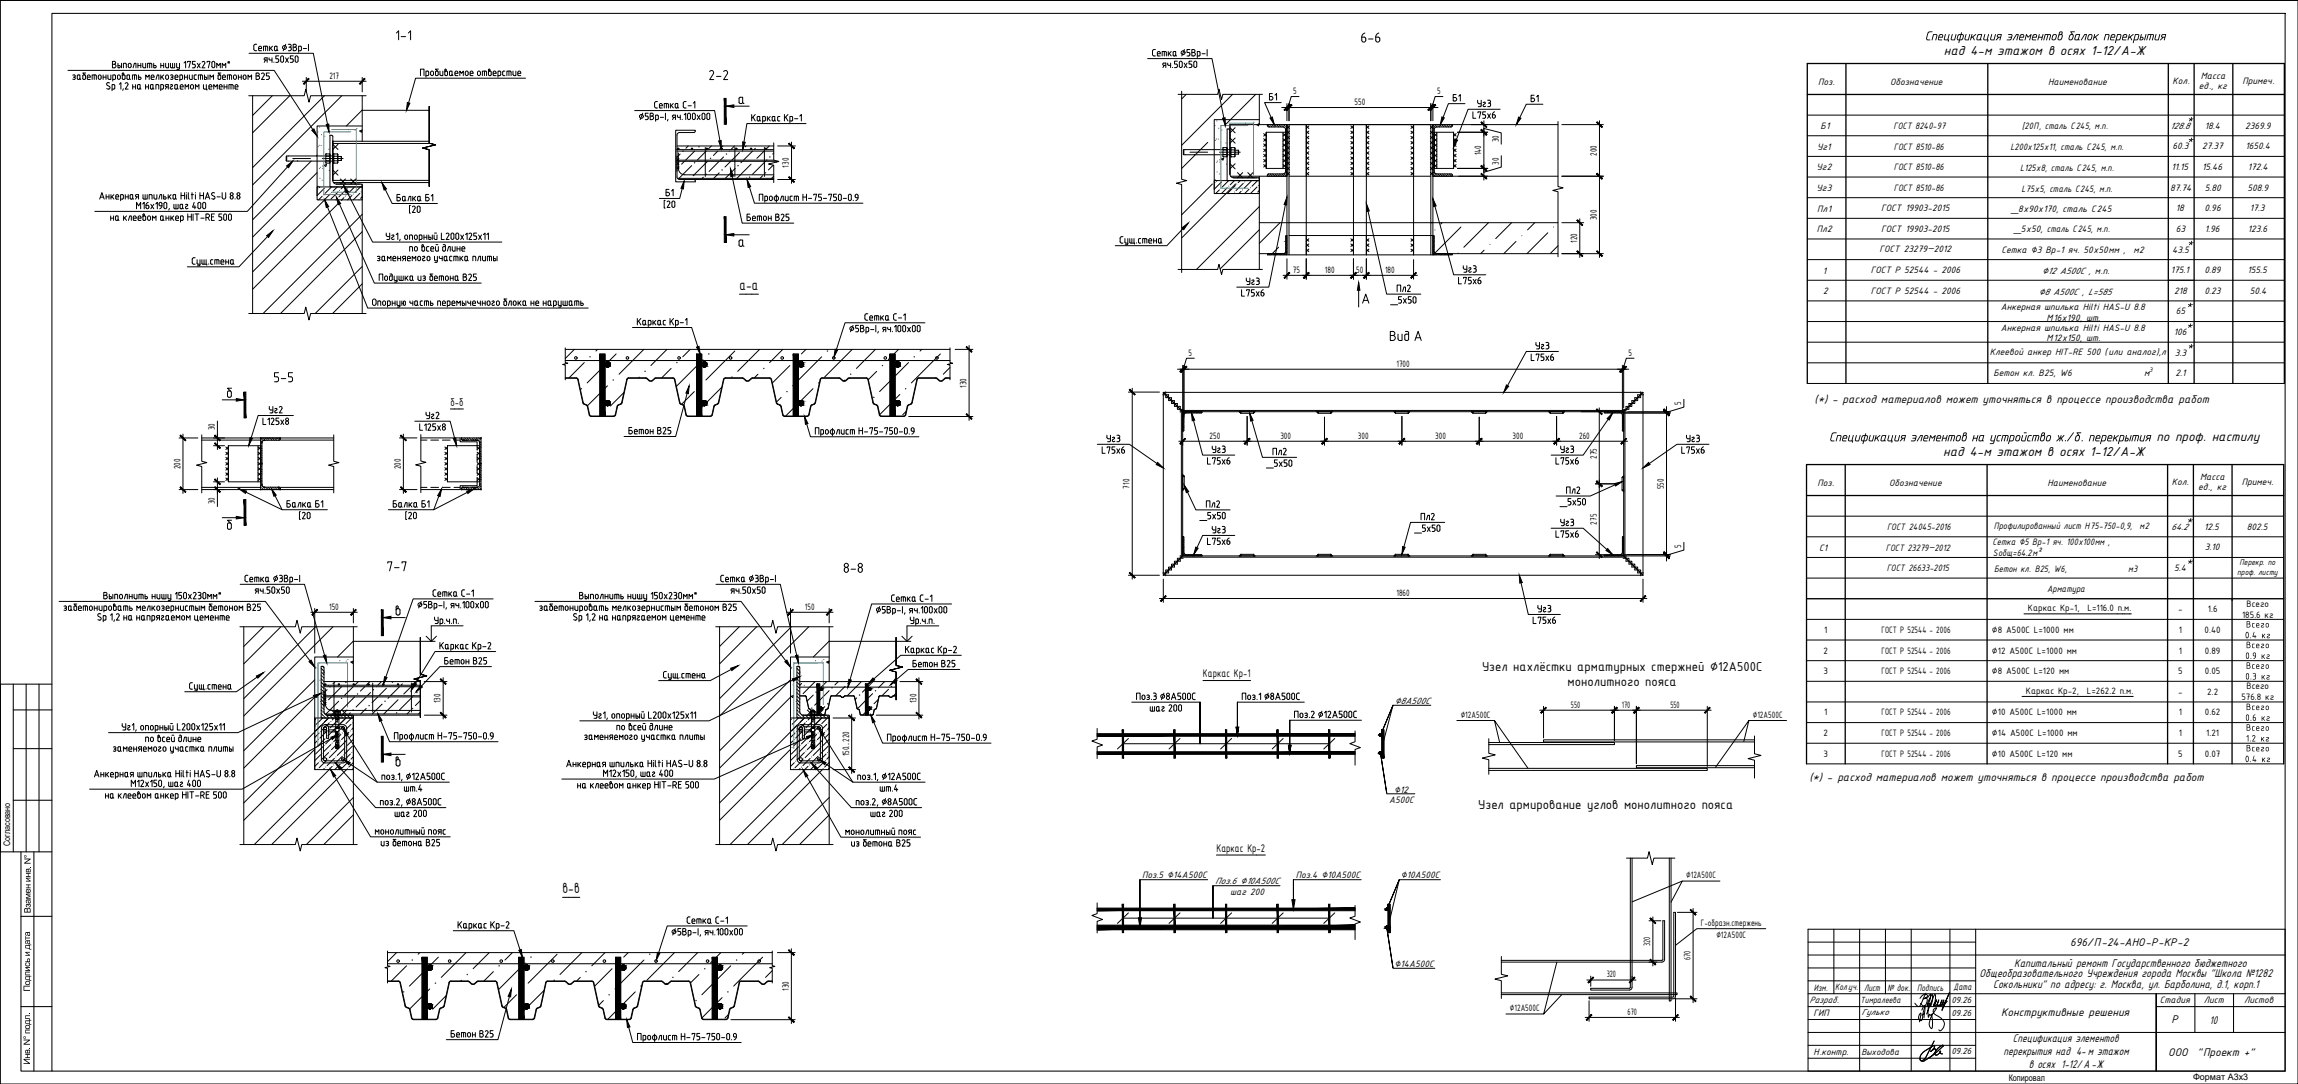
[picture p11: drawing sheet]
<svg xmlns="http://www.w3.org/2000/svg" width="891mm" height="420mm" viewBox="0 0 891 420" stroke-linecap="round" stroke-linejoin="round" font-family="sans-serif">
<defs><g id="words">
<g font-size="6.2">
<text x="286.7" y="112.4">а-а</text>
<text x="218.1" y="346.2">в-в</text>
</g>
<g font-size="5.4">
<text x="746.3" y="15.6">Спецификация элементов балок перекрытия</text>
<text x="753.8" y="21.5">над 4-м этажом в осях 1-12/А-Ж</text>
<text x="709.1" y="171.1">Спецификация элементов на устройство ж</text>
<text x="800.3" y="171.1">./б. перекрытия</text>
<text x="836.2" y="171.1">по проф. настилу</text>
<text x="753.5" y="176.9">над 4-м этажом в осях 1-12/А-Ж</text>
<text x="574.7" y="260.2">Узел нахлёстки арматурных стержней ∅12А500С</text>
<text x="607.9" y="266">монолитного пояса</text>
<text x="573.2" y="313.6">Узел армирование углов монолитного пояса</text>
</g>
<g font-size="4.8">
<text x="781" y="374.9">Капитальный ремонт Государственного бюджетного</text>
<text x="767.7" y="378.9">Общеобразовательного Учреждения города Москвы &quot;Школа №1282</text>
<text x="772.9" y="382.9">Сокольники&quot; по адресу: г. Москва, ул. Барболина, д.1, корп.1</text>
<text x="856.8" y="396.8">10</text>
<text x="780.6" y="404">Спецификация элементов</text>
<text x="777" y="409">перекрытия над 4-м этажом</text>
<text x="786.7" y="414">в осях 1-12/ А-Ж</text>
</g>
<g font-size="4.7">
<text x="848" y="47.6">*</text>
<text x="848" y="55.6">*</text>
<text x="848" y="95.6">*</text>
<text x="847.7" y="119.6">*</text>
<text x="847.7" y="127.6">*</text>
<text x="848" y="135.6">*</text>
<text x="174.6" y="157.3">б-б</text>
<text x="703.6" y="156">(*) - расход материалов может уточняться в процессе производства работ</text>
<text x="847.8" y="203.1">*</text>
<text x="847.8" y="219.1">*</text>
<text x="466.5" y="262.6">Каркас Кр-1</text>
<text x="701.6" y="302.8">(*) - расход материалов может уточняться в процессе производства работ</text>
<text x="471.7" y="330.2">Каркас Кр-2</text>
<text x="802.8" y="366.7">696/П-24-АНО-Р-КР-2</text>
<text x="776" y="393.7">Конструктивные решения</text>
<text x="842.1" y="396.7">Р</text>
<text x="840.8" y="409.2">ООО</text>
<text x="852" y="409.2">&quot;Проект +&quot;</text>
</g>
<g font-size="3.9">
<text x="127.7" y="30.5">217</text>
<text x="705.1" y="32.8">Поз.</text>
<text x="732.9" y="32.8">Обозначение</text>
<text x="794.3" y="32.8">Наименование</text>
<text x="842.5" y="32.6">Кол.</text>
<text x="852.7" y="34.6">ед., кг</text>
<text x="853.4" y="30.4">Масса</text>
<text x="869.6" y="32.4">Примеч.</text>
<text x="501.5" y="36.4">5</text>
<text x="525.3" y="40.7">550</text>
<text x="557.3" y="36.4">5</text>
<text x="706" y="50.1">Б1</text>
<text x="734.3" y="50">ГОСТ 8240-97</text>
<text x="784.2" y="49.9">[20П, сталь С245, м.п.</text>
<text x="841.6" y="49.9">128.8</text>
<text x="855" y="49.9">18.4</text>
<text x="870.6" y="49.9">2369.9</text>
<text x="581.2" y="55.1" transform="rotate(-90 581.2 55.1)">30</text>
<text x="704.6" y="58.1">Уг1</text>
<text x="734.4" y="58.1">ГОСТ 8510-86</text>
<text x="779.6" y="58.3">L200х125х11, сталь С245, м.п.</text>
<text x="842.4" y="57.9">60.3</text>
<text x="854" y="57.9">27.37</text>
<text x="870.7" y="57.9">1650.4</text>
<text x="305.9" y="65" transform="rotate(-90 305.9 65)">130</text>
<text x="574.4" y="60.3" transform="rotate(-90 574.4 60.3)">140</text>
<text x="581.2" y="64" transform="rotate(-90 581.2 64)">30</text>
<text x="619.3" y="60.4" transform="rotate(-90 619.3 60.4)">200</text>
<text x="842.1" y="65.9">11.15</text>
<text x="854" y="65.9">15.46</text>
<text x="871.6" y="65.9">172.4</text>
<text x="704.4" y="66.1">Уг2</text>
<text x="734.4" y="66.1">ГОСТ 8510-86</text>
<text x="783.4" y="66.3">L125х8, сталь С245, м.п.</text>
<text x="704.4" y="74.1">Уг3</text>
<text x="734.4" y="74.1">ГОСТ 8510-86</text>
<text x="783.9" y="74.3">L75х5, сталь С245, м.п.</text>
<text x="841.5" y="73.9">87.74</text>
<text x="855" y="73.9">5.80</text>
<text x="871.5" y="73.9">508.9</text>
<text x="704.7" y="82.1">Пл1</text>
<text x="729.5" y="81.9">ГОСТ 19903-2015</text>
<text x="780.2" y="82.1">_8х90х170, сталь С245</text>
<text x="843.8" y="81.9">18</text>
<text x="854.9" y="81.9">0.96</text>
<text x="872.5" y="81.9">17.3</text>
<text x="619.3" y="85.4" transform="rotate(-90 619.3 85.4)">300</text>
<text x="729.5" y="89.9">ГОСТ 19903-2015</text>
<text x="843.7" y="89.9">63</text>
<text x="855" y="89.9">1.96</text>
<text x="871.6" y="89.9">123.6</text>
<text x="611.6" y="94.2" transform="rotate(-90 611.6 94.2)">120</text>
<text x="704.5" y="90.1">Пл2</text>
<text x="781.3" y="90.1">_5х50, сталь С245, м.п.</text>
<text x="728.9" y="97.9">ГОСТ 23279—2012</text>
<text x="776.2" y="98.1">Сетка ∅3 Вр-1 яч. 50х50мм ,</text>
<text x="827.3" y="98.1">м2</text>
<text x="842.3" y="97.9">43.5</text>
<text x="501.4" y="105.7">75</text>
<text x="513.8" y="105.7">180</text>
<text x="525.9" y="105.7">50</text>
<text x="537.1" y="105.7">180</text>
<text x="706.9" y="106.1">1</text>
<text x="725.5" y="105.9">ГОСТ Р 52544 - 2006</text>
<text x="791.8" y="106.2">∅12 A500C , м.п.</text>
<text x="841.8" y="105.9">175.1</text>
<text x="854.9" y="105.9">0.89</text>
<text x="871.6" y="105.9">155.5</text>
<text x="725.5" y="113.9">ГОСТ Р 52544 - 2006</text>
<text x="843.1" y="113.9">218</text>
<text x="854.9" y="113.9">0.23</text>
<text x="872.5" y="113.9">50.4</text>
<text x="706.9" y="114.1">2</text>
<text x="790.5" y="114.2">∅8 A500C , L=585</text>
<text x="775.8" y="120.1">Анкерная шпилька Hilti HAS-U 8.8</text>
<text x="793.6" y="124.3">М16х190, шт.</text>
<text x="843.7" y="121.9">65</text>
<text x="775.8" y="128.1">Анкерная шпилька Hilti HAS-U 8.8</text>
<text x="842.9" y="129.9">106</text>
<text x="460.9" y="137.9">5</text>
<text x="631.4" y="137.9">5</text>
<text x="771.6" y="137.7">Клеевой анкер HIT-RE 500 (или аналог),л</text>
<text x="793.6" y="132.3">М12х150, шт.</text>
<text x="843.4" y="137.9">3.3</text>
<text x="541.5" y="142.1">1700</text>
<text x="773" y="145.7">Бетон кл. В25, W6</text>
<text x="831.4" y="145.7">м</text>
<text x="843.6" y="145.9">2.1</text>
<text x="374.8" y="150.3" transform="rotate(-90 374.8 150.3)">130</text>
<text x="652" y="157" transform="rotate(-90 652 157)">5</text>
<text x="83.3" y="166.8" transform="rotate(-90 83.3 166.8)">30</text>
<text x="469" y="170">250</text>
<text x="496.5" y="170">300</text>
<text x="526.5" y="170">300</text>
<text x="556.5" y="170">300</text>
<text x="586.5" y="170">300</text>
<text x="612.3" y="170">260</text>
<text x="619.2" y="177.9" transform="rotate(-90 619.2 177.9)">275</text>
<text x="69.9" y="181.9" transform="rotate(-90 69.9 181.9)">200</text>
<text x="155.4" y="181.8" transform="rotate(-90 155.4 181.8)">200</text>
<text x="853.1" y="185.9">Масса</text>
<text x="438" y="189.4" transform="rotate(-90 438 189.4)">710</text>
<text x="645.2" y="189.6" transform="rotate(-90 645.2 189.6)">550</text>
<text x="704.8" y="188.2">Поз.</text>
<text x="732.6" y="188.2">Обозначение</text>
<text x="794" y="188.2">Наименование</text>
<text x="842.2" y="188.1">Кол.</text>
<text x="852.4" y="190.1">ед., кг</text>
<text x="869.3" y="187.8">Примеч.</text>
<text x="83.3" y="195.5" transform="rotate(-90 83.3 195.5)">30</text>
<text x="619.2" y="203.4" transform="rotate(-90 619.2 203.4)">275</text>
<text x="731.8" y="205.5">ГОСТ 24045-2016</text>
<text x="773.2" y="205.1">Профилированный лист Н75-750-0,9,</text>
<text x="829.7" y="205.1">м2</text>
<text x="842" y="205.3">64.2</text>
<text x="854.7" y="205.3">12.5</text>
<text x="871.2" y="205.3">802.5</text>
<text x="652" y="212.4" transform="rotate(-90 652 212.4)">5</text>
<text x="705.5" y="213.5">C1</text>
<text x="731.3" y="213.5">ГОСТ 23279—2012</text>
<text x="772.7" y="211.2">Сетка ∅5 Вр-1 яч. 100х100мм ,</text>
<text x="772.8" y="215.4">Sобщ=64.2м²</text>
<text x="855" y="213.3">3.10</text>
<text x="731.6" y="221.5">ГОСТ 26633-2015</text>
<text x="773.2" y="221.7">Бетон кл. В25, W6,</text>
<text x="825.2" y="221.7">м3</text>
<text x="843.1" y="221.3">5.4</text>
<text x="541.5" y="231">1860</text>
<text x="793.9" y="229.6">Арматура</text>
<text x="127.6" y="236.3">150</text>
<text x="312.1" y="236.3">150</text>
<text x="786.4" y="236.9">Каркас Кр-1,</text>
<text x="809.5" y="236.9">L=116.0 п.м.</text>
<text x="844.7" y="237.3">-</text>
<text x="856.2" y="237.3">1.6</text>
<text x="869.4" y="239.4">185.6 кг</text>
<text x="871.2" y="235.2">Всего</text>
<text x="707.4" y="245.3">1</text>
<text x="729.6" y="245.3">ГОСТ Р 52544 - 2006</text>
<text x="772.5" y="245.3">∅8 A500C L=1000 мм</text>
<text x="844.9" y="245.3">1</text>
<text x="854.9" y="245.3">0.40</text>
<text x="870.9" y="243.2">Всего</text>
<text x="870.5" y="247.4">0.4 кг</text>
<text x="870.9" y="251.2">Всего</text>
<text x="707.2" y="253.3">2</text>
<text x="729.6" y="253.3">ГОСТ Р 52544 - 2006</text>
<text x="772.5" y="253.3">∅12 A500C L=1000 мм</text>
<text x="844.9" y="253.3">1</text>
<text x="855" y="253.3">0.89</text>
<text x="870.6" y="255.4">0.9 кг</text>
<text x="707.2" y="261.3">3</text>
<text x="729.6" y="261.3">ГОСТ Р 52544 - 2006</text>
<text x="772.5" y="261.3">∅8 A500C L=120 мм</text>
<text x="844.7" y="261.3">5</text>
<text x="855" y="261.3">0.05</text>
<text x="870.6" y="263.4">0.3 кг</text>
<text x="870.9" y="259.2">Всего</text>
<text x="785.6" y="268.9">Каркас Кр-2,</text>
<text x="809.2" y="268.9">L=262.2 п.м.</text>
<text x="844.7" y="269.3">-</text>
<text x="855.9" y="269.3">2.2</text>
<text x="871.2" y="267.2">Всего</text>
<text x="170.8" y="272.6" transform="rotate(-90 170.8 272.6)">130</text>
<text x="355.3" y="272.6" transform="rotate(-90 355.3 272.6)">130</text>
<text x="540.7" y="272.9">∅8А500С</text>
<text x="609.2" y="274.3">550</text>
<text x="628.9" y="274.3">170</text>
<text x="647.7" y="274.3">550</text>
<text x="869.2" y="271.4">576.8 кг</text>
<text x="870.9" y="275.2">Всего</text>
<text x="566.4" y="278.3">∅12А500С</text>
<text x="679.7" y="278.3">∅12А500С</text>
<text x="707.4" y="277.3">1</text>
<text x="729.6" y="277.3">ГОСТ Р 52544 - 2006</text>
<text x="772.5" y="277.3">∅10 A500C L=1000 мм</text>
<text x="844.9" y="277.3">1</text>
<text x="855" y="277.3">0.62</text>
<text x="870.6" y="279.4">0.6 кг</text>
<text x="707.2" y="285.3">2</text>
<text x="729.6" y="285.3">ГОСТ Р 52544 - 2006</text>
<text x="772.5" y="285.3">∅14 A500C L=1000 мм</text>
<text x="844.9" y="285.3">1</text>
<text x="855.6" y="285.3">1.21</text>
<text x="870.9" y="287.4">1.2 кг</text>
<text x="870.9" y="283.2">Всего</text>
<text x="329.2" y="293.2" transform="rotate(-90 329.2 293.2)">150...220</text>
<text x="707.2" y="293.3">3</text>
<text x="729.6" y="293.3">ГОСТ Р 52544 - 2006</text>
<text x="772.5" y="293.3">∅10 A500C L=120 мм</text>
<text x="844.7" y="293.3">5</text>
<text x="855" y="293.3">0.07</text>
<text x="870.9" y="291.2">Всего</text>
<text x="870.5" y="295.4">0.4 кг</text>
<text x="538.7" y="311.4">А500С</text>
<text x="540.6" y="307.2">∅12</text>
<text x="443" y="340.5">Поз.5 ∅14А500С</text>
<text x="502.5" y="340.5">Поз.4 ∅10А500С</text>
<text x="543.2" y="340.5">∅10А500С</text>
<text x="653.9" y="340.5">∅12А500С</text>
<text x="471.3" y="342.8">Поз.6 ∅10А500С</text>
<text x="477.1" y="347">шаг 200</text>
<text x="659.5" y="358.9">Г-образн.стержень</text>
<text x="665.6" y="363.5">∅12А500С</text>
<text x="640" y="366.7" transform="rotate(-90 640 366.7)">320</text>
<text x="540.8" y="374.8">∅14А500С</text>
<text x="655.6" y="372.2" transform="rotate(-90 655.6 372.2)">670</text>
<text x="623" y="378.8">320</text>
<text x="703.4" y="383.9">Изм.</text>
<text x="711.7" y="383.5">Колуч.</text>
<text x="716.4" y="383.5">.</text>
<text x="722.9" y="383.9">Лист</text>
<text x="732" y="383.9">№ док.</text>
<text x="743.5" y="383.9">Подпись</text>
<text x="757.6" y="383.7">Дата</text>
<text x="305.9" y="384.1" transform="rotate(-90 305.9 384.1)">130</text>
<text x="701.7" y="388.7">Разраб.</text>
<text x="837.5" y="388.9">Стадия</text>
<text x="854.6" y="388.9">Лист</text>
<text x="870.2" y="388.9">Листов</text>
<text x="585.5" y="392">∅12А500С</text>
<text x="631.1" y="393.3">670</text>
<text x="703.2" y="393.9">ГИП</text>
<text x="703.2" y="408.8">Н.контр.</text>
</g>
<g font-size="3.7">
<text x="721.5" y="388.8">Тимралеева</text>
<text x="756.8" y="388.6">09.26</text>
<text x="721.9" y="393.5">Гулько</text>
<text x="756.8" y="393.6">09.26</text>
<text x="721.8" y="408.9">Выходова</text>
<text x="756.8" y="408.6">09.26</text>
</g>
<g font-size="3.5">
<text x="868.5" y="219">Перекр. по</text>
<text x="867.5" y="222.7">проф. листу</text>
<text x="3.9" y="328" transform="rotate(-90 3.9 328)">Согласовано</text>
<text x="11.9" y="336.7" transform="rotate(-90 11.9 336.7)">. N°</text>
<text x="11.9" y="354" transform="rotate(-90 11.9 354)">Взамен инв</text>
<text x="11.6" y="384.3" transform="rotate(-90 11.6 384.3)">Подпись и дата</text>
<text x="11.6" y="412.7" transform="rotate(-90 11.6 412.7)">Инв . N° подл .</text>
<text x="778.9" y="419">Копировал</text>
<text x="850.4" y="418.6">Формат А3х3</text>
</g>
<text font-size="2.7" x="833.4" y="144.2">3</text>
<g font-size=".4">
<text x="131.3" y="285.7" transform="rotate(-90 131.3 285.7)">HST R-M12/50</text>
<text x="315.8" y="285.7" transform="rotate(-90 315.8 285.7)">HST R-M12/50</text>
</g>
</g></defs>
<g fill="none" stroke="#000" stroke-width=".39">
<path d="M166.4 54.8h-37.3v15.2M269.1 51.4l.4-.3 .1-.6h-7.6v20h7.6l-.1-.7-.4-.2M269.1 51.4h-5.6l-.9 .5-.1 16.7 .3 .7 .7 .3M491 51.3h7.5v14h-7.5zM492 49.2l-.5-.3-.1-.6h7.6v20h-7.6l.1-.6 .5-.3h5.6l.6-.3 .3-.6M492 49.2h5.6l.8 .6 .1 16.7M497.5 51.3v14M499 48.3v50M499.9 48.3v50.5M506.5 48.3v50.5M524.8 48.3v50.5M529.8 48.3v50.5"/>
<path d="M548.2 48.3v50.5M554.8 48.3v50.5M556.2 51.3h7.5v14h-7.5zM557.2 51.3v14M562.7 49.2l.5-.3v-.6h-7.6v20h7.6v-.6l-.5-.3h-5.6l-.7-.3-.2-.6M562.7 49.2h-5.6l-.9 .6v16.7M604.2 48.3h-127.3v19.2M129.3 70.8h37.1M263.5 69.6h5.6M477.2 68.3h21.8M506.5 68.3h18.3M529.8 68.3h18.4"/>
<path d="M604.2 68.3h-48.6v30.5h-56.6M498.6 91.6v5.9M498.8 91.3l-.3 .3M498.8 91.3h.2v7.5h-7.5l.3-.5h5.9l.6-.2 .2-.6M506.5 91.3h18.3M529.8 91.3h18.4M555.8 91.3l-.2 7.5h7.5l-.2-.5h-5.9l-.6-.2-.3-.6M555.8 91.3l.3 .3M556.1 91.6v5.9M219.2 146.4h4.2l.8 .6M219.2 146.6h4.2l.5 .2 2.1 9.3M224.2 147l2 9.1 1.6 1.1 .9 3.6"/>
<path d="M226 156.1l.2 .4 1.5 .8 .8 3.5 .7 .6M241.2 156.1l-.2 .4-1.5 .8-.8 3.5M241.2 156.1l2-9 .3-.4 6.9-.1 2 1.2 1.7-1.2h6.8l.6 .5 2 9M253.8 146.6l7.1-.2 .8 .6M253.9 146.6l-1.5 1-2-1.2-7.1 .2-2.2 9.5-1.7 1.1-1 3.8-.4 .2h-8.8M261.7 147l2 9.1 .3 .4M263.5 156.1l.2 .4 1.5 .8 .8 3.5 .5 .6h9l.7-.6M278.7 156.1l-.2 .4-1.5 .8-.8 3.5M288.3 146.7l-7-.1-.5 .2-2.1 9.3M288.3 146.8l1.2 1 1-.2M289.3 147.4l.8 .2 1.8-1.2 7 .2 2.3 9.5 1.6 1.1 1 3.8 4.8 .4h-4.4l-.7-.6M289.3 147.5l-1.4-1.1-7.1 .2-2.3 9.5-1.6 1.1-.8 3.6-.4 .4h-9.2l-1.2-4-1.3-.7"/>
<path d="M291.5 146.7l6.9-.1 .5 .2 2.1 9.3M291.5 146.8l-1 .8M301 156.1l.3 .4 1.4 .8 .8 3.5M314.8 157.1l-.3 .4-.9 3.6-.6 .3M315.7 156.5l-1.3 .7-.8 3.6-.6 .4M316.2 156.1l-.2 .4-1.2 .6M318 147l-2 9.1-.3 .4M325.9 146.6l-7.1-.2-.8 .6M325.9 146.6l1.5 1 1.8-1.1 7.2 .1 2.3 9.5M328 147.6l-1 .2-1.4-1.2-7.1 .1-.3 .4-2 9M328 147.6l1.3-1 7.1 .2 2.1 9.3M338.5 156.1l.2 .4 1.5 .8 .8 3.5 .5 .6h9l.7-.6 .8-3.5 1.5-.8 .2-.4"/>
<path d="M368.4 146.4l-1.7 .1-1.8 1.1-2-1.2-7.1 .2-2.3 9.5-1.6 1.1-1.1 4h-9.3l-.4-.4-.8-3.6-1.6-1.1M368.4 146.6h-1.8l-1.7 1.2-1.8-1.2-7.1 .1-.3 .4-2 9M451.1 152.1v70.9h186v-70.9h-186l7.5 7.5M458.1 159.1h172v56.9h-172zM458.6 159.6h171v55.9h-171zM458.6 159.6h7.5l-.3 .5h-5.9l-.6 .2-.2 .6v5.9l-.3 .3zM481.1 159.6h5v.6h-5zM511.1 159.6h5v.6h-5zM541.1 159.6h5v.6h-5zM571.1 159.6h5v.6h-5zM601.1 159.6h5v.6h-5zM637.1 152.1l-7.5 7.5"/>
<path d="M78.2 169.8h51.2M78.2 170.6h22.9M88.6 172.8h12.5v14h-12.5zM100.1 172.8v14M108.4 170.6h21M108.6 170.1l-.5 .5h-5.6l-.8 .6-.1 16.7 .3 .7 .6 .2h5.6l.5 .3 .1 .7h-7.6v-20h7.6v.3M163.2 169.7h15.2v1.5h6.6v1.5M173.5 172.7h12.5v14.1h-12.5zM178.9 170.1l.6 .5M178.9 170.1v-.4h7.6v20.1h-7.6l.1-.7 .5-.3M179.5 170.6h5.6l.6 .3 .3 .7v8.1v8.2l-.3 .7-.6 .2h-5.6M228.6 160.8l.6 .4"/>
<path d="M238.7 160.8l-.7 .6h-8.8M313 161.2h-4.4l4.4 .2M629.1 160.9l-.2-.6-.6-.2h-5.9l-.3-.5h7.5v7.5l-.5-.3M629.1 160.9v5.9M78.2 189.8h51.2M78.2 188.9h22.9M108.4 188.9h21M178.9 189.8h6.1M185 186.8v1.5h-6.6v1.5h-15.2M458.6 184.5h.6v5h-.6zM629 185h.6v5h-.6zM458.6 215.5l-7.5 7.5"/>
<path d="M459.9 215h5.9M465.8 215l.3 .5h-7.5v-7.5l.5 .2v5.9l.2 .6 .6 .3M481.1 214.9h5v.6h-5zM511.1 214.9h5v.6h-5zM541.1 214.9h5v.6h-5zM571.1 214.9h5v.6h-5zM601.1 214.9h5v.6h-5zM622.4 215l-.3 .5h7.5l7.5 7.5M622.4 215h5.9M629.1 208.2l.5-.2v7.5M629.1 214.1l-.2 .6-.6 .3M629.1 208.2v5.9"/>
<path d="M310.1 269.7l2.4 .1 1.1 4.7 .8 .5 .8 2.1 4.6-.1 .5-2 .8-.5 1.1-4.8h3.5l.9 .6 .9-.5M310.1 269.8l2.4 .1 1.3 4.9M313.8 274.8l.6 .3 .4 1.8 .4 .3 4.5-.1 .7-2.1M325.9 269.9l.7 .5 .9-.5M325.9 269.8l-3.7 .1-1 4.6-.7 .5M327.7 269.7l-.2 .1M327.7 269.8h-.2M327.7 269.7l3.6 .1 1.1 4.7M327.7 269.8l3.5 .1 1.1 4.6M332.3 274.5l.8 .6 .4 1.8M332.4 274.5l.8 .5 .4 1.9M333.5 276.9l.4 .3h4.4l.4-.3"/>
<path d="M333.6 276.9l.3 .2h4.4l.3-.2M339.2 274.9l-.6 2M344.7 269.9l.7 .5 .9-.5M344.7 269.8l-3.8 .1-1 4.6-.8 .6-.4 1.8M347.5 269.7h-1.2l-.7 .6-1.1-.6h-3.5l-1.2 4.8-.6 .4M347.5 269.8h-1.2M150.3 380.2h4.2l.7 .6M150.3 380.4h4.2l.5 .2 2.1 9.3 .2 .4 1.5 .8 .8 3.5 .7 .6 9.2-.2 1.1-3.9 1.4-.8 .3-.4 2-9M155.3 380.8l1.9 9.1 .4 .4M157.6 390.3l1.3 .7 .8 3.6M172.1 389.9l-1.6 1.1-.9 3.6-.3 .4h-9l-.6-.4M181.4 380.2l1.5 1.1"/>
<path d="M181.4 380.4l1.4 1M181.4 380.2l-7 .2-2.3 9.5M181.4 380.4h-6.6l-.5 .5M182.9 381.2l.5 .2 .5-.2M185 380.6l-1.2 1-1-.2M192 380.4l.6 .5 2 9 .2 .4 1.5 .8 .7 3.5M192 380.2l.7 .6 2.1 9.3 1.6 .9 .9 3.8 .5 .2 8.8 .1 .5-.5 .9-3.6 1.6-1.1 2-9.1 .8-.6M192 380.2h-6.8l-1.2 1.1M192 380.4l-7 .1M197 394.6l.8 .6h8.8l.7-.6M212.4 380.4l-.6 .5-2 9-1.7 1.2-.8 3.5M212.4 380.2h6.7l1.3 1.1"/>
<path d="M212.4 380.4h6.5l2 1.2 1.6-1M220.4 381.2l.5 .2 .5-.2M222.9 380.2l-1.4 1.1M222.9 380.4l-.4 .1M222.9 380.2l7.1 .2 2.3 9.7 1.6 .9 .9 3.8 4.9 .4-4.9-.2-1.1-3.9-1.2-.6M222.9 380.4h6.6l.6 .5M230.1 380.9l2 9 .4 .6M245.9 390.9l-.4 .4-.7 3.3M257 380.4l-7.1-.2-.7 .4-2.1 9.3-1.6 1.1-1 3.8-4.8 .4h4.4l.7-.6M257 380.4l.9 .9M257.9 381.2l.5 .2 .6-.2M259 381.3l1.4-1.1 7.1 .2 2.2 9.5 1.8 1.4"/>
<path d="M270 390.5l-.4-.6-2-9-.3-.5h-6.9l-2 1.2-1.7-1.2h-6.8l-.6 .5-2 9-.3 .4-1.1 .6M283.3 390.7l-.4 .6-.7 3.3-.7 .4h-9l-.3-.4-.7-3.3M286.6 380.8l-2 9.1-1.3 .8M294.5 380.4l-7.1-.2-.8 .6M294.5 380.4l.9 .9M295.4 381.2l.5 .2 .6-.2M299.5 380.2h-1.8l-1.2 1.1M299.5 380.4h-1.8l-1.8 1.2-1.7-1.2h-6.8l-.5 .2-2.1 9.3-.4 .6-1.3 .6-.8 3.5-.5 .6h-9.3l-.4-.6-.8-3.5-1.3-.6"/>
</g>
<!-- layer: A-HATCH-WALL -->
<g fill="none" stroke="#000" stroke-width=".39">
<path d="M460 36.6l-1.8 1.8M478 36.6l-19.8 19.7M486.9 36.6l-11.7 11.7M139.5 50.8l.9-.4-.3 .8zM468.3 55.2l-10.1 10.1M487.4 48.3l.9-.3-.3 .8-.6-.5M491.6 48.5l.7 .7M492.3 48.3h.1M492.8 48.8l.4 .4M493.2 48.3l.4 .4M494.1 49.1v.1M494.1 48.3l.7 .7"/>
<path d="M495 48.3l.9 .9M496.2 48.6l.6 .6M496.8 48.3l.2 .2M497.4 48.9l.3 .3M497.7 48.3l.5 .5M498.5 50h.1M498.5 59.9l.5 .5M498.5 59l.3 .2M498.5 56.3l.5 .5M498.5 55.4l.5 .5M498.5 54.5l.2 .1M498.5 52.7l.5 .5"/>
<path d="M498.5 51.8l.5 .5M498.5 50.9l.4 .4M498.5 57.2l.5 .5M498.6 48.3l.4 .4M498.7 49.2l.3 .4M498.8 53.8l.2 .3M498.9 58.4l.1 .2M499 50.5h.1M555.6 59.2l.3 .3M555.6 57.4l.6 .6M555.6 56.5l.6 .6M555.6 55.6l.5 .5"/>
<path d="M555.6 54.7l.2 .2M555.6 53l.6 .5M555.6 52l.6 .6M555.6 51.2l.4 .3M555.6 48.5l.9 .9M555.8 49.5l.4 .4M555.9 54.1l.3 .3M556 58.7l.2 .2M556.1 50.7l.1 .1M556.7 48.6l.6 .6M557.3 48.3l.1 .2M557.9 48.9l.3 .3"/>
<path d="M558.2 48.3l.5 .5M559.1 48.3l.8 .8M560 48.3l.9 .9M561.3 48.7l.5 .5M561.8 48.3l.2 .3M562.5 49l.2 .2M562.7 48.3l.5 .6M123.2 72.2v.3M123.4 72.2l-.3 .3M124 72.5l-.2 .2M124.9 76.1l-1.4 1.4M125.8 73l-2.8 2.8"/>
<path d="M126.6 63.7l-.9 .4 .7 .4 .2-.7M128 75.2l-2.2 2.3M128.5 72.5l-2.4 2.4M130.3 77.4v.1M130.8 72.5l-1.6 1.6M131.1 74.4l-2.8 2.8M133 72.5l-.8 .7M133.4 76.6l-.9 .9M134.2 73.5l-2.8 2.8M136.5 75.8l-1.7 1.7M137.3 72.7l-2.8 2.8M139.6 74.9l-2.6 2.6"/>
<path d="M139.8 72.5l-2.2 2.2M140.5 76.2l-.7 .7M470.2 71.3l-12 12M471.1 69.8v.2M471.3 69.7l-.3 .3M471.9 70l-.2 .2M472.8 73.6l-1.4 1.4M473.6 61.6l.9-.3-.2 .8zM473.7 70.5l-2.8 2.8M475.9 72.7l-2.2 2.3M476.4 70l-2.4 2.5M478.2 75h.1"/>
<path d="M478.7 70l-1.6 1.6M479 71.9l-2.8 2.8M479.1 71.3l-20.9 20.9M480.9 70l-.8 .8M481.3 74.2l-.9 .8M482.1 71.1l-2.8 2.8M484.4 73.3l-1.7 1.7M485.2 70.2l-2.8 2.8M487.4 72.5l-2.5 2.5M487.7 70l-2.2 2.2M488.4 73.8l-.7 .6M491.4 68.1l.3 .2"/>
<path d="M491.7 67.5l.2 .1M492.4 68.1l.2 .2M492.6 67.4l.6 .6M493.5 67.4l.9 .9M494.5 67.5l.8 .8M495.3 67.4h.1M495.7 67.9l.5 .4M496.2 67.4l.3 .4M497 68.2l.1 .1M497.1 67.4l.7 .7M497.9 67.4l1 .9M498.4 66.9l.3 .3"/>
<path d="M498.5 65.3l.5 .5M498.5 64.4l.5 .5M498.5 63.5l.4 .3M498.5 62.6h.1M498.5 60.8l.5 .5M498.7 61.8l.3 .4M498.8 66.4l.2 .3M499 63.1h.1M555.6 68.2l.1 .1M555.6 67.3l.2 .1M555.6 65.5l.6 .5M555.6 64.6l.6 .6"/>
<path d="M555.6 63.7l.4 .4M555.6 61l.6 .6M555.6 60.1l.6 .6M555.8 62l.4 .4M555.9 66.7l1.1 1.1M556.1 63.3l.1 .1M556.2 67.9l.4 .4M557.4 68.2l.1 .1M557.5 67.4l.7 .7M558.4 67.4l.9 .9M559.6 67.6l.6 .7M560.2 67.4l.2 .1"/>
<path d="M560.8 68l.3 .3M561.1 67.4l.5 .5M562 67.4l.8 .8M563 67.5l.1 .1M488.3 80.1l-24.3 24.3M488.3 89l-15.2 15.2M491.5 98.6l.3 .2M492.1 98.5l.2 .3M492.4 98.3l.1 .2M492.8 98.7v.1M492.9 98.3l.4 .4M493.4 98.3l.5 .5"/>
<path d="M494.1 98.4l.4 .4M494.5 98.3h.1M494.8 98.6l.2 .2M495.1 98.3l.2 .2M495.6 98.3l.4 .4M495.8 95.8l-2.5 2.5M496.1 98.3l.5 .5M496.4 86.3l-8.1 8M496.8 98.5l.4 .3M497.2 98.3l.1 .1M497.6 98.7l.1 .1M497.8 98.3l.3 .3"/>
<path d="M498.2 98.2l.6 .6M498.4 97.9l.2 .2M498.6 97l.4 .4M498.6 96.4l.3 .4M498.6 95.9l.1 .2M498.6 94.3l.4 .4M498.6 93.7l.3 .3M498.6 93.2l.1 .1M498.6 92.1l.4 .5M498.6 91.6l.4 .4M498.6 94.8l.4 .5M498.7 97.6l.3 .4"/>
<path d="M498.7 92.8l.3 .3M498.8 95.6l.2 .2M498.9 98.3l.1 .2M498.9 93.6l.1 .1M499 96.3v.1M555.6 98.6l.3 .2M555.6 98l.2 .1M555.6 96.9l.5 .5M555.6 96.4l.5 .5M555.6 95.9l.3 .2M555.6 95.3l.1 .1M555.6 94.3l.5 .4"/>
<path d="M555.6 93.7l.4 .4M555.6 93.2l.2 .1M555.6 91.5l.5 .5M555.7 92.1l.4 .5M555.8 94.9l.3 .4M555.8 97.7l.7 .6M555.9 92.9l.2 .2M555.9 91.3h.1M556 95.7l.1 .1M556 98.4l.4 .4M556.1 93.6h.1M556.8 98.6l.2 .2"/>
<path d="M557 98.3l.2 .2M557.6 98.3l.4 .4M558.1 98.3l.5 .5M558.8 98.5l.3 .3M559.2 98.3l.1 .1M559.2 86.3l-.5 .6M559.5 98.7l.1 .1M559.7 98.3l.3 .3M560.2 98.3l.5 .5M560.8 98.3l.5 .5M561.6 98.5l.2 .3M561.9 98.3l.1 .2"/>
<path d="M562.3 98.7v.1M562.4 98.3l.4 .4M562.9 98.3l.2 .2M566.5 88l-10.3 10.3M575.5 97l-1.3 1.3M577.2 86.3l-9.6 9.5M586.2 86.3l-6.2 6.2M587.9 93.6l-4.8 4.7M595.1 86.3l-2.8 2.8M600.2 90.2l-8.1 8.1M604.2 95.3l-2.9 2.8M458.7 159.6l.6 .5"/>
<path d="M459.3 159.7l.4 .4M459.8 159.6h.1M460.1 159.9l.1 .2M460.3 159.6l.2 .2M460.9 159.6l.4 .4M461.4 159.6l.5 .5M462.1 159.7l.3 .4M462.5 159.6v.1M462.8 159.9l.2 .2M463 159.6l.3 .3M463.6 159.6l.4 .5M464.1 159.6l.5 .5"/>
<path d="M464.8 159.8l.3 .3M465.2 159.6l.1 .1M465.6 160v.1M465.7 159.6l.3 .3M622.2 159.9l.2 .2M622.4 159.6l.3 .3M623 159.6l.4 .5M623.5 159.6l.5 .5M624.2 159.8l.3 .3M624.6 159.6l.1 .1M625 160l.1 .1M625.1 159.6l.4 .3"/>
<path d="M625.7 159.6l.4 .5M626.3 159.7l.4 .4M626.7 159.6h.1M627 159.9l.2 .2M627.3 159.6l.2 .2M627.8 159.6l.4 .4M628.4 159.6l.6 .6M629 159.7l.6 .6M629.4 159.6l.1 .1M101.1 169.8l.9 1M101.1 177.9l.5 .5M101.1 177l.5 .5"/>
<path d="M101.1 176.1l.2 .2M101.1 174.3l.5 .5M101.1 173.4l.5 .5M101.1 172.5l.4 .5M101.1 171.6l.1 .1M101.2 178.9l.4 .4M101.3 170.9l.3 .4M101.4 175.5l.2 .2M102.2 170l.6 .6M102.8 169.8l.2 .1M103.4 170.4l.3 .2M103.7 169.8l.5 .5"/>
<path d="M104.6 169.8l.9 .8M105.6 169.8l.8 .8M106.8 170.1l.5 .5M107.3 169.8l.3 .2M108 170.5l.2 .1M108.2 169.8l.4 .4M179 170.3l.2 .3M179.7 170.1l.5 .5M180.2 169.7l.3 .3M180.9 170.5l.2 .1M181.1 169.7l.6 .7M182 169.7l.9 .9"/>
<path d="M183.1 169.9l.7 .7M183.8 169.7l.1 .1M184.3 170.2l.4 .4M184.7 169.7l.4 .4M185.5 170.6l1 1M185.6 169.7l.7 .8M186 179.2l.5 .5M186 178.3l.2 .2M186 176.5l.5 .5M186 175.6l.5 .5M186 174.7l.4 .4M186 173.8h.1"/>
<path d="M186 172l.5 .5M186.2 173.1l.3 .3M186.3 177.7l.2 .2M186.5 169.7v.1M458.6 167l.1 .1M458.6 166.5l.4 .4M458.6 166l.2 .2M458.6 165.4v.1M458.6 164.3l.5 .5M458.6 163.8l.4 .4M458.6 163.3l.2 .1M458.6 161.6l.5 .5"/>
<path d="M458.6 161.1l.3 .3M458.6 160.6l.1 .1M458.6 162.2l.5 .5M458.7 165l.4 .4M458.8 160.2l.3 .4M458.8 163l.3 .2M458.9 165.7l.2 .2M459 160.9l.1 .2M459 163.7h.1M629.1 162l.5 .4M629.1 166.8l.3 .3M629.1 166.3l.2 .2"/>
<path d="M629.1 164.7l.5 .5M629.1 164.1l.3 .3M629.1 163.6l.1 .1M629.1 162.5l.5 .5M629.1 161.4l.3 .3M629.1 160.9h.1M629.2 165.2l.4 .5M629.2 160.5l.4 .3M629.3 163.2l.3 .3M629.4 166l.2 .2M629.4 161.2l.2 .2M629.5 164l.1 .1"/>
<path d="M629.6 166.7v.1M101.1 189.6l.1 .2M101.1 188.7l.2 .2M101.1 186.9l.5 .5M101.1 186l.5 .5M101.1 185.1l.4 .4M101.1 184.2l.1 .1M101.1 182.4l.5 .5M101.1 181.5l.5 .5M101.1 180.6l.3 .3M101.3 183.5l.3 .3M101.4 188.1l.4 .4"/>
<path d="M101.5 180.1l.1 .1M101.7 189.4l.5 .4M101.9 188.6l.6 .6M103 189.7v.1M103 188.8l.8 .8M103.9 188.8l.9 1M105.1 189.1l.6 .7M105.7 188.8l.2 .2M106.3 189.5l.3 .3M106.6 188.8l.5 .6M107.5 188.8l.9 .9M179.2 189.5l.3 .3"/>
<path d="M179.5 188.8l.5 .5M180.4 188.8l.9 .9M181.4 188.9l.8 .9M182.6 189.2l.5 .6M183.1 188.8l.3 .3M183.9 189.6l.1 .2M184 188.8l.6 .7M184.9 188.8l.9 1M186 189l.5 .6M186 188.1l.5 .6M186 187.2l.4 .5M186 186.4h.1"/>
<path d="M186 184.6l.5 .5M186 183.7l.5 .5M186 182.8l.3 .2M186 180.1l.5 .5M186.1 181l.4 .5M186.2 185.6l.3 .4M186.4 182.3l.1 .1M458.6 215.1l.2 .1M458.6 213.5l.5 .5M458.6 212.9l.3 .3M458.6 212.4l.1 .1M458.6 211.3l.5 .5"/>
<path d="M458.6 210.8l.4 .4M458.6 210.2l.2 .3M458.6 209.7h.1M458.6 208.6l.5 .5M458.6 208.1l.4 .3M458.6 214l.7 .7M458.7 209.3l.4 .3M458.8 212l.3 .3M458.8 214.8l.7 .6M458.9 210l.2 .2M459 212.7l.1 .2M459.6 215l.5 .5"/>
<path d="M460.3 215.2l.3 .3M460.7 215l.1 .1M461.1 215.4l.1 .1M461.2 215l.3 .3M461.8 215l.4 .5M462.3 215l.5 .5M463.1 215.2l.2 .3M463.4 215l.2 .2M463.8 215.4v.1M463.9 215l.4 .4M464.4 215l.5 .5M465.1 215.1l.4 .4"/>
<path d="M465.5 215h.1M465.8 215.3l.2 .2M622.1 215.2l.2 .3M622.6 215.2l.3 .3M622.9 215l.2 .2M623.4 215.4v.1M623.5 215l.3 .3M624 215l.5 .5M624.6 215.1l.4 .4M625.1 215h.1M625.4 215.3l.2 .2M625.6 215l.3 .2"/>
<path d="M626.2 215l.4 .4M626.7 215l.5 .5M627.4 215.2l.3 .3M627.8 215l.1 .1M628.2 215.3l.1 .2M628.3 215l.3 .3M628.7 214.9l.6 .6M629 214.6l.2 .2M629.1 213.6l.5 .5M629.1 213.1l.4 .4M629.1 212.6l.2 .1M629.1 210.9l.5 .5"/>
<path d="M629.1 210.4l.3 .3M629.1 209.9l.1 .1M629.1 208.8l.5 .5M629.1 208.3l.5 .4M629.2 211.5l.4 .5M629.2 214.3l.4 .4M629.3 209.5l.3 .3M629.4 212.3l.2 .2M629.4 215l.2 .2M629.5 210.2l.1 .2M629.6 213h.1M136.1 256.6l.9-.4-.3 .8-.6-.4"/>
<path d="M321.5 256.2l-.9 .4 .6 .4 .3-.7M122.3 269.9l.9-.3-.3 .8zM122.4 278.8l-.4 .3M125.1 278.3l-2.5 2.5M127.4 278.3l-1.7 1.6M129.6 278.3l-.8 .8M130.8 279.4l-2.8 2.8M133.9 278.5l-2.8 2.8M136.3 278.3l-2.1 2.2M306.8 269.9l.9-.3-.3 .8zM306.9 278.8l-.4 .3M309.6 278.3l-2.5 2.5"/>
<path d="M310.9 264.9l-.8 .7M311.9 278.3l-1.7 1.6M314.1 278.3l-.8 .8M315.3 279.4l-2.8 2.8M315.4 269.4l-2.4 2.3M316.1 264.2l-4.7 4.7M316.8 272.4l-.9 .9M316.8 276.9l-.1 .2M317.9 266.8v.1M318.4 278.5l-2.8 2.8M319.8 273.9l-1.9 2M320.6 264.2l-2.5 2.5"/>
<path d="M320.8 278.3l-2.1 2.2M321.5 267.7l-3.6 3.7M325.1 264.2l-1.3 1.3M327.7 266l-3.6 3.7M332.2 270.5l-.6 .6M333.9 264.4l-5.4 5.3M335.6 267.1l-1.2 1.2M335.6 271.6l-2.8 2.9M335.6 276.1l-1 1M336.7 275l-.1 .1M338.4 268.9l-1.8 1.7M338.5 264.2l-1.9 1.9"/>
<path d="M340.6 271.1l-1.7 1.7M343 264.2l-2.4 2.4M344.6 267.2l-2.6 2.5M347.5 264.2l-.7 .7M347.5 268.7l-1 1M122.1 290.3h-.1M122.9 287.2l-.9 .9M123.5 295.6l-1.5 1.5M123.8 284.1l-1.8 1.8M124.3 292.5l-2.3 2.3M124.6 281l-2.6 2.6M125.2 289.5l-2.8 2.8"/>
<path d="M125.7 297.9l-.4 .4M126 286.4l-2.8 2.8M126.6 294.8l-2.8 2.8M126.9 283.3l-2.8 2.8M127.4 291.7l-2.8 2.8M127.7 280.2l-2.8 2.8M128.3 288.6l-2.8 2.8M128.8 297l-1.2 1.3M129.1 285.5l-2.8 2.8M129.7 293.9l-2.8 2.9M129.9 282.4l-2.8 2.8M130.5 290.9l-2.8 2.8"/>
<path d="M131.3 287.8l-2.8 2.8M131.9 296.2l-2.1 2.1M132.2 284.7l-2.8 2.8M132.8 293.1l-2.9 2.8M133 281.6l-2.8 2.8M133.6 290l-2.8 2.8M134.4 286.9l-2.8 2.8M135 295.4l-2.8 2.8M135.3 283.8l-2.8 2.8M135.8 292.3l-2.8 2.8M136.1 280.8l-2.8 2.8M136.7 289.2l-2.8 2.8"/>
<path d="M137 282.1l-.6 .6M137 284.3l-1.4 1.5M137 286.6l-2.3 2.3M137 291.1h.1M137 293.3l-.9 .9M137 295.6l-1.7 1.7M137 297.8l-.5 .5M306.6 290.3h-.1M307.4 287.2l-.9 .9M308 295.6l-1.5 1.5M308.3 284.1l-1.8 1.8M308.8 292.5l-2.3 2.3"/>
<path d="M309.1 281l-2.6 2.6M309.7 289.5l-2.8 2.8M310.2 297.9l-.4 .4M310.5 286.4l-2.8 2.8M311.1 294.8l-2.8 2.8M311.4 283.3l-2.9 2.8M311.9 291.7l-2.8 2.8M312.2 280.2l-2.8 2.8M312.8 288.6l-2.8 2.8M313.3 297l-1.2 1.3M313.6 285.5l-2.8 2.8M314.2 293.9l-2.8 2.9"/>
<path d="M314.5 282.4l-2.9 2.8M315 290.9l-2.8 2.8M315.8 287.8l-2.8 2.8M316.4 296.2l-2.1 2.1M316.7 284.7l-2.8 2.8M317.2 293.1l-2.7 2.8M317.5 281.6l-2.8 2.8M318.1 290l-2.8 2.8M318.9 286.9l-2.8 2.8M319.5 295.4l-2.8 2.8M319.8 283.8l-2.8 2.9M320.3 292.3l-2.8 2.8"/>
<path d="M320.6 280.8l-2.8 2.8M321.2 289.2l-2.8 2.8M321.5 282.1l-.6 .6M321.5 284.3l-1.4 1.5M321.5 286.6l-2.3 2.3M321.5 291.1h.1M321.5 293.3l-.9 .9M321.5 295.6l-1.7 1.7M321.5 297.8l-.4 .5"/>
</g>
<g fill="#000" stroke="#000" stroke-width=".39">
<circle cx="123.4" cy="56.8" r=".04"/>
<circle cx="123.8" cy="56.3" r=".04"/>
<circle cx="126.5" cy="59.6" r=".04"/>
<circle cx="127.5" cy="57.9" r=".04"/>
<circle cx="129" cy="55" r=".04"/>
<circle cx="135.1" cy="50.2" r=".04"/>
<circle cx="471.1" cy="48.7" r=".04"/>
<circle cx="471.3" cy="54.4" r=".04"/>
<circle cx="471.7" cy="53.9" r=".04"/>
<circle cx="472.6" cy="49.7" r=".04"/>
<circle cx="473.8" cy="50.4" r=".04"/>
<circle cx="474.4" cy="57.2" r=".04"/>
<circle cx="475" cy="48.8" r=".04"/>
<circle cx="475.4" cy="55.4" r=".04"/>
<circle cx="476.9" cy="52.2" r=".04"/>
<circle cx="483" cy="47.8" r=".04"/>
<circle cx="492.6" cy="48.6" r=".04"/>
<circle cx="493.8" cy="48.9" r=".04"/>
<circle cx="498.4" cy="49" r=".04"/>
<circle cx="498.7" cy="58.2" r=".04"/>
<circle cx="499" cy="59.5" r=".04"/>
<circle cx="555.7" cy="58.4" r=".04"/>
<circle cx="555.9" cy="50.5" r=".04"/>
<circle cx="556" cy="55.1" r=".04"/>
<circle cx="557.7" cy="48.7" r=".04"/>
<circle cx="558.9" cy="49" r=".04"/>
<circle cx="562.3" cy="48.8" r=".04"/>
<circle cx="123.2" cy="73.2" r=".04"/>
<circle cx="124.1" cy="69.1" r=".04"/>
<circle cx="124.2" cy="64.9" r=".04"/>
<circle cx="125" cy="64.4" r=".04"/>
<circle cx="125.1" cy="65.3" r=".04"/>
<circle cx="128.6" cy="74.6" r=".04"/>
<circle cx="130.8" cy="76.9" r=".04"/>
<circle cx="133.9" cy="76" r=".04"/>
<circle cx="471.8" cy="62.9" r=".04"/>
<circle cx="472.1" cy="62.4" r=".04"/>
<circle cx="472.9" cy="67.4" r=".04"/>
<circle cx="472.9" cy="61.9" r=".04"/>
<circle cx="473" cy="62.8" r=".04"/>
<circle cx="473.4" cy="73" r=".04"/>
<circle cx="482.7" cy="70.5" r=".04"/>
<circle cx="487.1" cy="75" r=".04"/>
<circle cx="488" cy="71.9" r=".04"/>
<circle cx="492.1" cy="67.9" r=".04"/>
<circle cx="496.7" cy="68" r=".04"/>
<circle cx="498.8" cy="62.8" r=".04"/>
<circle cx="559.3" cy="67.4" r=".04"/>
<circle cx="491.9" cy="98.4" r=".04"/>
<circle cx="494.7" cy="98.5" r=".04"/>
<circle cx="495.4" cy="98.7" r=".04"/>
<circle cx="497.4" cy="98.5" r=".04"/>
<circle cx="498" cy="93.6" r=".04"/>
<circle cx="498.2" cy="98.7" r=".04"/>
<circle cx="498.9" cy="96.2" r=".04"/>
<circle cx="498.9" cy="91.4" r=".04"/>
<circle cx="499" cy="94.2" r=".04"/>
<circle cx="555.7" cy="97.5" r=".04"/>
<circle cx="555.7" cy="92.7" r=".04"/>
<circle cx="556" cy="93.5" r=".04"/>
<circle cx="556.1" cy="91.5" r=".04"/>
<circle cx="556.4" cy="89.1" r=".04"/>
<circle cx="556.6" cy="98.5" r=".04"/>
<circle cx="559.4" cy="98.5" r=".04"/>
<circle cx="561.4" cy="98.4" r=".04"/>
<circle cx="602.4" cy="88" r=".04"/>
<circle cx="459.9" cy="159.7" r=".04"/>
<circle cx="460.6" cy="159.9" r=".04"/>
<circle cx="464.7" cy="159.7" r=".04"/>
<circle cx="622.8" cy="160" r=".04"/>
<circle cx="628.9" cy="159.6" r=".04"/>
<circle cx="101.1" cy="179.7" r=".04"/>
<circle cx="101.2" cy="175.3" r=".04"/>
<circle cx="101.3" cy="179.9" r=".04"/>
<circle cx="104.4" cy="170.5" r=".04"/>
<circle cx="106.6" cy="169.9" r=".04"/>
<circle cx="179.5" cy="169.9" r=".04"/>
<circle cx="184.1" cy="170" r=".04"/>
<circle cx="186.3" cy="174.1" r=".04"/>
<circle cx="458.6" cy="160.1" r=".04"/>
<circle cx="458.7" cy="162.8" r=".04"/>
<circle cx="458.9" cy="163.5" r=".04"/>
<circle cx="459.4" cy="160.2" r=".04"/>
<circle cx="625.6" cy="160.1" r=".04"/>
<circle cx="627.8" cy="160.1" r=".04"/>
<circle cx="629.2" cy="165.9" r=".04"/>
<circle cx="629.3" cy="161.1" r=".04"/>
<circle cx="629.4" cy="163.8" r=".04"/>
<circle cx="629.4" cy="166.6" r=".04"/>
<circle cx="101.1" cy="183.3" r=".04"/>
<circle cx="101.2" cy="187.9" r=".04"/>
<circle cx="101.5" cy="189.1" r=".04"/>
<circle cx="102.7" cy="189.5" r=".04"/>
<circle cx="104.9" cy="188.9" r=".04"/>
<circle cx="106.1" cy="189.2" r=".04"/>
<circle cx="107.4" cy="189.6" r=".04"/>
<circle cx="180.3" cy="189.6" r=".04"/>
<circle cx="185.8" cy="188.8" r=".04"/>
<circle cx="186.3" cy="186.6" r=".04"/>
<circle cx="458.6" cy="211.9" r=".04"/>
<circle cx="458.7" cy="214.6" r=".04"/>
<circle cx="458.8" cy="212.6" r=".04"/>
<circle cx="459" cy="213.4" r=".04"/>
<circle cx="459.4" cy="214.8" r=".04"/>
<circle cx="461.7" cy="215.4" r=".04"/>
<circle cx="463" cy="215.1" r=".04"/>
<circle cx="465.7" cy="215.2" r=".04"/>
<circle cx="622.5" cy="215.1" r=".04"/>
<circle cx="628.8" cy="215.4" r=".04"/>
<circle cx="629.2" cy="212.1" r=".04"/>
<circle cx="629.4" cy="210.1" r=".04"/>
<circle cx="629.4" cy="212.9" r=".04"/>
<circle cx="122.5" cy="258.7" r=".04"/>
<circle cx="123.7" cy="257.1" r=".04"/>
<circle cx="131.7" cy="256.1" r=".04"/>
<circle cx="134.9" cy="255.6" r=".04"/>
<circle cx="319.4" cy="255.6" r=".04"/>
<circle cx="124.1" cy="263.7" r=".04"/>
<circle cx="125.6" cy="260.6" r=".04"/>
<circle cx="125.6" cy="260.9" r=".04"/>
<circle cx="125.6" cy="260.5" r=".04"/>
<circle cx="127.4" cy="265.7" r=".04"/>
<circle cx="128.3" cy="279.6" r=".04"/>
<circle cx="131.3" cy="278.8" r=".04"/>
<circle cx="308.6" cy="263.7" r=".04"/>
<circle cx="308.8" cy="271.9" r=".04"/>
<circle cx="310.1" cy="260.6" r=".04"/>
<circle cx="310.1" cy="260.5" r=".04"/>
<circle cx="310.1" cy="260.9" r=".04"/>
<circle cx="311.9" cy="265.7" r=".04"/>
<circle cx="312.8" cy="279.6" r=".04"/>
<circle cx="314.8" cy="274.5" r=".08"/>
<circle cx="315.8" cy="278.8" r=".04"/>
<circle cx="316.5" cy="268.3" r=".08"/>
<circle cx="321" cy="272.8" r=".08"/>
<circle cx="322.6" cy="266.6" r=".08"/>
<circle cx="328.8" cy="264.9" r=".08"/>
<circle cx="333.3" cy="269.4" r=".08"/>
<circle cx="337.8" cy="273.9" r=".08"/>
<circle cx="339.5" cy="267.7" r=".08"/>
<circle cx="345.7" cy="266" r=".08"/>
<circle cx="122.6" cy="289.7" r=".04"/>
<circle cx="123.2" cy="298.1" r=".04"/>
<circle cx="124.9" cy="292" r=".04"/>
<circle cx="125.2" cy="280.5" r=".04"/>
<circle cx="125.7" cy="288.9" r=".04"/>
<circle cx="126.3" cy="297.3" r=".04"/>
<circle cx="127.4" cy="282.7" r=".04"/>
<circle cx="128" cy="291.1" r=".04"/>
<circle cx="129.4" cy="296.5" r=".04"/>
<circle cx="129.7" cy="285" r=".04"/>
<circle cx="130.2" cy="293.4" r=".04"/>
<circle cx="131.1" cy="290.3" r=".04"/>
<circle cx="131.9" cy="287.2" r=".04"/>
<circle cx="132.8" cy="284.1" r=".04"/>
<circle cx="134.1" cy="289.4" r=".04"/>
<circle cx="134.7" cy="297.9" r=".04"/>
<circle cx="135.5" cy="294.8" r=".04"/>
<circle cx="135.8" cy="283.3" r=".04"/>
<circle cx="306.6" cy="281.3" r=".04"/>
<circle cx="307.1" cy="289.7" r=".04"/>
<circle cx="308" cy="286.7" r=".04"/>
<circle cx="309.4" cy="292" r=".04"/>
<circle cx="309.7" cy="280.5" r=".04"/>
<circle cx="310.2" cy="288.9" r=".04"/>
<circle cx="310.8" cy="297.3" r=".04"/>
<circle cx="311.1" cy="285.8" r=".04"/>
<circle cx="311.6" cy="294.2" r=".04"/>
<circle cx="311.9" cy="282.7" r=".04"/>
<circle cx="312.5" cy="291.1" r=".04"/>
<circle cx="313.3" cy="288.1" r=".04"/>
<circle cx="314.2" cy="285" r=".04"/>
<circle cx="314.7" cy="293.4" r=".04"/>
<circle cx="317" cy="295.6" r=".04"/>
<circle cx="318.1" cy="281" r=".04"/>
<circle cx="318.7" cy="289.4" r=".04"/>
<circle cx="319.5" cy="286.4" r=".04"/>
<circle cx="320.3" cy="283.3" r=".04"/>
<circle cx="320.9" cy="291.7" r=".04"/>
<circle cx="321.2" cy="280.2" r=".04"/>
</g>
<g fill="none" stroke="#000" stroke-width=".39">
<path d="M129.1 55.6h37.3M463.2 59.9h.2M115.3 62.4h.2M129.1 69.9h37.3M163.2 170.6h2.4M167.1 170.6h3M171.6 170.6h3M176.1 170.6h2.3M179.2 170.6h2.2M182.9 170.6h2.1M185 172.7v1.8M185 176v3"/>
<path d="M163.2 188.9h2.4M167.1 188.9h3M171.6 188.9h3M176.1 188.9h2.3M179.2 188.9h2.2M182.9 188.9h2.1M185 180.5v3M185 185v1.8"/>
</g>
<g fill="#000" stroke="#000" stroke-width=".39">
<circle cx="101.1" cy="179.7" r=".12"/>
<circle cx="101.1" cy="169.8" r=".12"/>
<circle cx="101.6" cy="179.7" r=".12"/>
<circle cx="101.6" cy="171.6" r=".12"/>
<circle cx="102.5" cy="170.6" r=".12"/>
<circle cx="108.7" cy="169.8" r=".12"/>
<circle cx="108.7" cy="170.1" r=".12"/>
<circle cx="178.9" cy="169.7" r=".12"/>
<circle cx="179.5" cy="170.6" r=".12"/>
<circle cx="185.1" cy="170.6" r=".12"/>
<circle cx="186" cy="171.6" r=".12"/>
<circle cx="186" cy="179.7" r=".12"/>
<circle cx="186.5" cy="179.7" r=".12"/>
<circle cx="186.5" cy="169.7" r=".12"/>
<circle cx="101.1" cy="189.8" r=".12"/>
<circle cx="101.6" cy="187.9" r=".12"/>
<circle cx="102.5" cy="188.8" r=".12"/>
<circle cx="108.1" cy="188.8" r=".12"/>
<circle cx="108.7" cy="189.8" r=".12"/>
<circle cx="108.7" cy="189.4" r=".12"/>
<circle cx="178.9" cy="189.4" r=".12"/>
<circle cx="178.9" cy="189.8" r=".12"/>
<circle cx="179.5" cy="188.8" r=".12"/>
<circle cx="185.1" cy="188.8" r=".12"/>
<circle cx="186" cy="187.9" r=".12"/>
<circle cx="186.5" cy="189.8" r=".12"/>
</g>
<g fill="none" stroke="#000" stroke-width=".39">
<path d="M129.1 54.8v4.3M129.1 55.9l2 2M131.1 55.9l-2 2M476.9 48.3v8.4M476.9 49.5l2.1 2M476.9 53.5l2.1 2M479 49.5l-2.1 2M479 53.5l-2.1 2M490 51.8l1 1M490 55.8l1 1M490 53.8l1 1M490 57.8l1 1"/>
<path d="M490 59.8l1 1M491 51.3v14M491 51.8l-1 1M491 53.8l-1 1M491 55.8l-1 1M491 57.8l-1 1M491 59.8l-1 1M497.5 55.8l1 1M497.5 51.8l1 1M497.5 53.8l1 1M497.5 57.8l1 1M497.5 59.8l1 1"/>
<path d="M498.5 51.3v14M498.5 51.8l-1 1M498.5 53.8l-1 1M498.5 55.8l-1 1M498.5 57.8l-1 1M498.5 59.8l-1 1M499 48.3v20M499 48.8l1 1M499 50.8l1 1M499 52.8l1 1M499 54.8l1 1M499 56.8l1 1"/>
<path d="M499 58.8l1 1M500 52.8l-1 1M500 48.8l-1 1M500 50.8l-1 1M500 54.8l-1 1M500 56.8l-1 1M500 58.8l-1 1M506.5 48.3v20M506.5 48.8l1 1M506.5 50.8l1 1M506.5 52.8l1 1M506.5 54.8l1 1"/>
<path d="M506.5 56.8l1 1M506.5 58.8l1 1M507.5 48.8l-1 1M507.5 50.8l-1 1M507.5 52.8l-1 1M507.5 54.8l-1 1M507.5 56.8l-1 1M507.5 58.8l-1 1M523.8 50.8l1 1M523.8 54.8l1 1M523.8 58.8l1 1M523.8 48.8l1 1"/>
<path d="M523.8 52.8l1 1M523.8 56.8l1 1M524.8 54.8l-1 1M524.8 58.8l-1 1M524.8 48.3v20M524.8 48.8l-1 1M524.8 50.8l-1 1M524.8 52.8l-1 1M524.8 56.8l-1 1M529.8 48.3v20M529.8 48.8l1 1M529.8 50.8l1 1"/>
<path d="M529.8 52.8l1 1M529.8 54.8l1 1M529.8 56.8l1 1M529.8 58.8l1 1M530.8 48.8l-1 1M530.8 50.8l-1 1M530.8 52.8l-1 1M530.8 54.8l-1 1M530.8 56.8l-1 1M530.8 58.8l-1 1M547.1 48.8l1.1 1M547.1 50.8l1.1 1"/>
<path d="M547.1 52.8l1.1 1M547.1 54.8l1.1 1M547.1 56.8l1.1 1M547.1 58.8l1.1 1M548.2 48.3v20M548.2 48.8l-1.1 1M548.2 50.8l-1.1 1M548.2 52.8l-1.1 1M548.2 54.8l-1.1 1M548.2 56.8l-1.1 1M548.2 58.8l-1.1 1M554.7 48.8l.9 1"/>
<path d="M554.7 50.8l.9 1M554.7 52.8l.9 1M554.7 54.8l.9 1M554.7 56.8l.9 1M554.7 58.8l.9 1M555.6 48.3v20M555.6 48.8l-.9 1M555.6 50.8l-.9 1M555.6 52.8l-.9 1M555.6 54.8l-.9 1M555.6 56.8l-.9 1M555.6 58.8l-.9 1"/>
<path d="M556.2 51.3v14M556.2 51.8l1 1M556.2 53.8l1 1M556.2 55.8l1 1M556.2 57.8l1 1M556.2 59.8l1 1M557.2 53.8l-1 1M557.2 57.8l-1 1M557.2 51.8l-1 1M557.2 55.8l-1 1M557.2 59.8l-1 1M563.7 51.3v14"/>
<path d="M563.7 51.8l1 1M563.7 53.8l1 1M563.7 55.8l1 1M563.7 57.8l1 1M563.7 59.8l1 1M564.7 51.8l-1 1M564.7 55.8l-1 1M564.7 53.8l-1 1M564.7 57.8l-1 1M564.7 59.8l-1 1M129.1 63.8v6.2M129.1 65.9l2 2"/>
<path d="M130.5 71.4h9M131.1 65.9l-2 2M132 69.4l2 2M134 69.4l-2 2M136 69.4l2 2M138 69.4l-2 2M476.9 61.4v6.1M476.9 63.5l2.1 1.9M478.4 68.9h9M479 63.5l-2.1 1.9M479.9 66.9l2 2M481.9 66.9l-2 2"/>
<path d="M483.9 66.9l2 2M485.9 66.9l-2 2M490 61.8l1 1M490 63.8l1 1M491 61.8l-1 1M491 63.8l-1 1M497.5 61.8l1 1M497.5 63.8l1 1M498.5 61.8l-1 1M498.5 63.8l-1 1M499 60.8l1 1M499 62.8l1 1"/>
<path d="M499 64.8l1 1M499 66.8l1 1M500 60.8l-1 1M500 62.8l-1 1M500 64.8l-1 1M500 66.8l-1 1M506.5 60.8l1 1M506.5 62.8l1 1M506.5 64.8l1 1M506.5 66.8l1 1M507.5 60.8l-1 1M507.5 62.8l-1 1"/>
<path d="M507.5 64.8l-1 1M507.5 66.8l-1 1M523.8 60.8l1 1M523.8 62.8l1 1M523.8 64.8l1 1M523.8 66.8l1 1M524.8 62.8l-1 1M524.8 66.8l-1 1M524.8 60.8l-1 1M524.8 64.8l-1 1M529.8 60.8l1 1M529.8 62.8l1 1"/>
<path d="M529.8 64.8l1 1M529.8 66.8l1 1M530.8 60.8l-1 1M530.8 62.8l-1 1M530.8 64.8l-1 1M530.8 66.8l-1 1M547.1 60.8l1.1 1M547.1 62.8l1.1 1M547.1 64.8l1.1 1M547.1 66.8l1.1 1M548.2 60.8l-1.1 1M548.2 62.8l-1.1 1"/>
<path d="M548.2 64.8l-1.1 1M548.2 66.8l-1.1 1M554.7 60.8l.9 1M554.7 62.8l.9 1M554.7 64.8l.9 1M554.7 66.8l.9 1M555.6 60.8l-.9 1M555.6 62.8l-.9 1M555.6 64.8l-.9 1M555.6 66.8l-.9 1M556.2 61.8l1 1M556.2 63.8l1 1"/>
<path d="M557.2 61.8l-1 1M557.2 63.8l-1 1M563.7 61.8l1 1M563.7 63.8l1 1M564.7 61.8l-1 1M564.7 63.8l-1 1M506.5 91.3v7.5M506.5 92.5l1 1M506.5 94.5l1 1M506.5 96.5l1 1M507.5 92.5l-1 1M507.5 94.5l-1 1"/>
<path d="M507.5 96.5l-1 1M523.8 92.5l1 1M523.8 94.5l1 1M523.8 96.5l1 1M524.8 91.3v7.5M524.8 92.5l-1 1M524.8 94.5l-1 1M524.8 96.5l-1 1M529.8 91.3v7.5M529.8 92.5l1 1M529.8 94.5l1 1M529.8 96.5l1 1"/>
<path d="M530.8 92.5l-1 1M530.8 94.5l-1 1M530.8 96.5l-1 1M547.1 92.5l1.1 1M547.1 94.5l1.1 1M547.1 96.5l1.1 1M548.2 91.3v7.5M548.2 92.5l-1.1 1M548.2 94.5l-1.1 1M548.2 96.5l-1.1 1M450.9 153h2.3v2.3h2.2v2.2h2.3v2.3M451.1 152.1l7.5 7.5"/>
<path d="M452 151.9v2.2h2.3v2.3h2.3v2.3h2.2M636.2 151.9v2.2h-2.3v2.3h-2.2v2.3h-2.3M637.1 152.1l-7.5 7.5M637.3 153h-2.2v2.3h-2.3v2.2h-2.3v2.3M87.6 173.2l1 1M87.6 175.3l1 1M87.6 177.2l1 1M87.6 179.3l1 1M88.6 172.8v14M88.6 173.2l-1 1M88.6 175.3l-1 1M88.6 177.2l-1 1"/>
<path d="M88.6 179.3l-1 1M100.1 173.2l1 1M100.1 175.3l1 1M100.1 177.2l1 1M100.1 179.3l1 1M101.1 172.8v14M101.1 173.2l-1 1M101.1 175.3l-1 1M101.1 177.2l-1 1M101.1 179.3l-1 1M172.5 173.2l1 1M172.5 175.2l1 1.1"/>
<path d="M172.5 177.2l1 1M172.5 179.2l1 1.1M173.5 172.7v14.1M173.5 173.2l-1 1M173.5 175.2l-1 1.1M173.5 177.2l-1 1M173.5 179.2l-1 1.1M185 173.2l1 1M185 175.2l1 1.1M185 177.2l1 1M185 179.2l1 1.1M186 172.7v14.1"/>
<path d="M186 173.2l-1 1M186 175.2l-1 1.1M186 177.2l-1 1M186 179.2l-1 1.1M87.6 181.3l1 .9M87.6 183.3l1 1M87.6 185.3l1 .9M88.6 181.3l-1 .9M88.6 183.3l-1 1M88.6 185.3l-1 .9M100.1 181.3l1 .9M100.1 183.3l1 1"/>
<path d="M100.1 185.3l1 .9M101.1 181.3l-1 .9M101.1 183.3l-1 1M101.1 185.3l-1 .9M172.5 181.3l1 .9M172.5 183.3l1 1M172.5 185.3l1 .9M173.5 181.3l-1 .9M173.5 183.3l-1 1M173.5 185.3l-1 .9M185 181.3l1 .9M185 183.3l1 1"/>
<path d="M185 185.3l1 .9M186 181.3l-1 .9M186 183.3l-1 1M186 185.3l-1 .9M457.7 215.3v2.2h-2.3v2.3h-2.2v2.3h-2.3M458.6 215.5l-7.5 7.5M458.8 216.4h-2.2v2.3h-2.3v2.2h-2.3v2.3M629.4 216.4h2.3v2.3h2.2v2.2h2.3v2.3M629.6 215.5l7.5 7.5M630.5 215.3v2.2h2.3v2.3h2.3v2.3h2.2M127 277.2h9.1M128.6 275.2l2 2"/>
<path d="M130.6 275.2l-2 2M132.6 275.2l2 2M134.6 275.2l-2 2M311.5 277.2h9.1M313.1 275.2l2 2M315.1 275.2l-2 2M317.1 275.2l2 2M319.1 275.2l-2 2"/>
</g>
<g fill="none" stroke="#000" stroke-width=".39">
<path d="M96.5 37.1h21.5l.6-2.5 1.2 5 .7-2.5h21.5M456.8 36.6h15.4l.5-2 1 4 .5-2h15.3M458.2 35.4v34.1l2 .5-4 1 2 .5v34.1M166.4 41.3v14.2l2.5 .6-5 1.3 2.5 .6v14.3v-14.3l-2.5-.6 5-1.3-2.5-.6zM300 55.4v6.7l2 .5-4 1 2 .5v6.7M604.2 47.1v25.2l1.9 .5-4 1 2.1 .5v25.2M456.8 104.4h15.4l.5-2 1 4 .5-2h15.3M96.5 121.5h21.5l.6-2.5 1.2 5 .7-2.5h21.5M219.2 134.8v5.7l1 .3-2 .5 1 .2v5.7M368.4 134.8v5.7l1 .3-2 .5 1 .2v5.7M78.2 168.6v10.2l2 .5-4 1 2 .5v10.3M129.4 168.6v10.2l2 .5-4 1 2 .5v10.3"/>
<path d="M163.2 168.4v10.3l2 .5-4 1 2 .5v10.2M93 242.9h21.5l.7-2.5 1.2 5 .6-2.5h21.5M163 247.1v14.2l2.5 .7-5 1.2 2.5 .6v14.3v-14.3l-2.5-.6 5-1.2-2.5-.7zM277.5 242.9h21.5l.7-2.5 1.2 5 .6-2.5h21.5M347.5 247.1v10.8l2.5 .7-5 1.2 2.5 .6v10.9v-10.9l-2.5-.6 5-1.2-2.5-.7zM93 327.3h21.5l.7-2.5 1.2 5 .6-2.5h21.5M277.5 327.3h21.5l.7-2.5 1.2 5 .6-2.5h21.5M150.3 368.6v5.7l1 .3-2 .5 1 .2v5.7M299.5 368.6v5.7l1 .3-2 .5 1 .2v5.7"/>
</g>
<g fill="none" stroke="#fff" stroke-width=".39">
<path d="M27.3 35h78M42.7 26.8h47.2M97.6 20.2h22.9M101.6 24.7h14.9M162.2 29.8h40.6M446 22.2h23M450.1 26.7h14.8M247.1 46.9h29M253 42.4h17.3M290.6 47.4h21M153.1 78.4h15.5M257.4 76.4h4.5"/>
<path d="M293.6 78.3h40M37.8 81.4h57.1M42.1 85.9h48.5M148.9 93.3h41.3M157.9 82.9h5.9M256.7 80.9h5.9M288.8 86h18M433.5 94.7h18M73.7 102.9h18M143.6 118.9h83.5M145.5 101.6h48.1M146.2 109.2h39.4"/>
<path d="M246.3 126.4h20.9M328.7 129.1h29M334.5 124.6h17.3M101.1 165.1h11.7M103.5 160.5h6.8M161.9 167.3h11.7M164.3 162.8h6.8M243 168.7h18M315.3 168.8h40M110.4 197.1h15.6M151.6 197.1h15.6M115.3 201.6h5.8"/>
<path d="M156.5 201.6h5.8M39.4 232.6h47M94.1 226h23M98.2 230.5h14.9M161.2 236.1h29M167 231.6h17.4M223.9 232.6h47M278.6 226h23M282.7 230.5h14.8M339 238.1h29M344.8 233.6h17.4M23.9 240.9h78"/>
<path d="M169.7 252h21.5M171.6 257.9h18M208.4 240.9h78M350.3 253.5h21.5M353.2 259h18M72.6 267.6h18M229.2 278.9h41.4M256.4 263.3h18M43.1 291.7h48.1M46.5 283.5h41.3M152.1 287h40M225.8 287.2h48.2"/>
<path d="M343.2 287.5h40.1M35.8 305.4h57.1M40 309.9h48.6M146.6 312.5h25.3M147.2 302.7h26M152.3 317h13.9M156 307.2h8.5M218.8 301.5h57.2M223.1 306h48.6M331.1 312.5h25.3M331.7 302.7h26M336.8 317h13.9"/>
<path d="M340.4 307.2h8.6M144.7 323.9h28.9M146.9 328.4h24.4M327.1 324h28.9M329.4 328.5h24.3M265.6 358.4h17.3M176.8 360.2h21.5M259.8 362.9h29M174.1 402.5h18M246.4 403.6h40"/>
</g>
<g fill="#fff" stroke="#fff" stroke-width=".39">
<path d="M151.6 193.6h15.6l-15.6 3.5zM151.6 197.1h15.6v-3.5z"/>
<path d="M156.5 198.1h5.8l-5.8 3.5zM156.5 201.6h5.8v-3.5z"/>
<path d="M164.3 159.3h6.8l-6.8 3.5zM164.3 162.8h6.8v-3.5z"/>
<path d="M161.9 163.8h11.7l-11.7 3.5zM161.9 167.3h11.7v-3.5z"/>
<path d="M103.5 157.1h6.8l-6.8 3.4zM103.5 160.5h6.8v-3.4z"/>
<path d="M101.1 161.5h11.7l-11.7 3.6zM101.1 165.1h11.7v-3.6z"/>
<path d="M110.4 193.6h15.6l-15.6 3.5zM110.4 197.1h15.6v-3.5z"/>
<path d="M115.3 198.1h5.8l-5.8 3.5zM115.3 201.6h5.8v-3.5z"/>
<path d="M293.6 74.8h40l-40 3.5zM293.6 78.3h40v-3.5z"/>
<path d="M290.6 43.9h21l-21 3.5zM290.6 47.4h21v-3.5z"/>
<path d="M253 38.9h17.3l-17.3 3.5zM253 42.4h17.3v-3.5z"/>
<path d="M247.1 43.4h29l-29 3.5zM247.1 46.9h29v-3.5z"/>
<path d="M288.8 82.5h18l-18 3.5zM288.8 86h18v-3.5z"/>
<path d="M257.4 72.9h4.5l-4.5 3.5zM257.4 76.4h4.5v-3.5z"/>
<path d="M256.7 77.4h5.9l-5.9 3.5zM256.7 80.9h5.9v-3.5z"/>
<path d="M334.5 121.1h17.3l-17.3 3.5zM334.5 124.6h17.3v-3.5z"/>
<path d="M328.7 125.6h29l-29 3.5zM328.7 129.1h29v-3.5z"/>
<path d="M246.3 122.9h20.9l-20.9 3.5zM246.3 126.4h20.9v-3.5z"/>
<path d="M315.3 165.3h40l-40 3.5zM315.3 168.8h40v-3.5z"/>
<path d="M243 165.2h18l-18 3.5zM243 168.7h18v-3.5z"/>
<path d="M73.7 99.4h18l-18 3.5zM73.7 102.9h18v-3.5z"/>
<path d="M97.6 16.7h22.9l-22.9 3.5zM97.6 20.2h22.9v-3.5z"/>
<path d="M101.6 21.2h14.9l-14.9 3.5zM101.6 24.7h14.9v-3.5z"/>
<path d="M42.7 23.3h47.2l-47.2 3.5zM42.7 26.8h47.2v-3.5z"/>
<path d="M27.3 27.8h78l-78 7.2zM27.3 35h78v-7.2z"/>
<path d="M146.2 105.7h39.4l-39.4 3.5zM146.2 109.2h39.4v-3.5z"/>
<path d="M148.9 89.8h41.3l-41.3 3.5zM148.9 93.3h41.3v-3.5z"/>
<path d="M145.5 94.3h48.1l-48.1 7.3zM145.5 101.6h48.1v-7.3z"/>
<path d="M37.8 74.2h57.1l-57.1 7.2zM37.8 81.4h57.1v-7.2z"/>
<path d="M42.1 82.4h48.5l-48.5 3.5zM42.1 85.9h48.5v-3.5z"/>
<path d="M143.6 115.4h83.5l-83.5 3.5zM143.6 118.9h83.5v-3.5z"/>
<path d="M162.2 26.3h40.6l-40.6 3.5zM162.2 29.8h40.6v-3.5z"/>
<path d="M153.1 74.9h15.5l-15.5 3.5zM153.1 78.4h15.5v-3.5z"/>
<path d="M157.9 79.4h5.9l-5.9 3.5zM157.9 82.9h5.9v-3.5z"/>
<path d="M433.5 91.2h18l-18 3.5zM433.5 94.7h18v-3.5z"/>
<path d="M446 18.7h23l-23 3.5zM446 22.2h23v-3.5z"/>
<path d="M450.1 23.2h14.8l-14.8 3.5zM450.1 26.7h14.8v-3.5z"/>
<path d="M72.6 264.1h18l-18 3.5zM72.6 267.6h18v-3.5z"/>
<path d="M94.1 222.5h23l-23 3.5zM94.1 226h23v-3.5z"/>
<path d="M98.2 227h14.9l-14.9 3.5zM98.2 230.5h14.9v-3.5z"/>
<path d="M39.4 229.1h47l-47 3.5zM39.4 232.6h47v-3.5z"/>
<path d="M23.9 233.6h78l-78 7.3zM23.9 240.9h78v-7.3z"/>
<path d="M144.7 320.4h28.9l-28.9 3.5zM144.7 323.9h28.9v-3.5z"/>
<path d="M146.9 324.8h24.4l-24.4 3.6zM146.9 328.4h24.4v-3.6z"/>
<path d="M46.5 280h41.3l-41.3 3.5zM46.5 283.5h41.3v-3.5z"/>
<path d="M43.1 284.5h48.1l-48.1 7.2zM43.1 291.7h48.1v-7.2z"/>
<path d="M35.8 298.1h57.1l-57.1 7.3zM35.8 305.4h57.1v-7.3z"/>
<path d="M40 306.4h48.6l-48.6 3.5zM40 309.9h48.6v-3.5z"/>
<path d="M152.1 283.5h40l-40 3.5zM152.1 287h40v-3.5z"/>
<path d="M169.7 248.5h21.5l-21.5 3.5zM169.7 252h21.5v-3.5z"/>
<path d="M167 228.1h17.4l-17.4 3.5zM167 231.6h17.4v-3.5z"/>
<path d="M161.2 232.6h29l-29 3.5zM161.2 236.1h29v-3.5z"/>
<path d="M171.6 254.4h18l-18 3.5zM171.6 257.9h18v-3.5z"/>
<path d="M147.2 299.2h26l-26 3.5zM147.2 302.7h26v-3.5z"/>
<path d="M156 303.7h8.5l-8.5 3.5zM156 307.2h8.5v-3.5z"/>
<path d="M146.6 309h25.3l-25.3 3.5zM146.6 312.5h25.3v-3.5z"/>
<path d="M152.3 313.5h13.9l-13.9 3.5zM152.3 317h13.9v-3.5z"/>
<path d="M256.4 259.8h18l-18 3.5zM256.4 263.3h18v-3.5z"/>
<path d="M278.6 222.5h23l-23 3.5zM278.6 226h23v-3.5z"/>
<path d="M282.7 227h14.8l-14.8 3.5zM282.7 230.5h14.8v-3.5z"/>
<path d="M223.9 229.1h47l-47 3.5zM223.9 232.6h47v-3.5z"/>
<path d="M208.4 233.6h78l-78 7.3zM208.4 240.9h78v-7.3z"/>
<path d="M327.1 320.5h28.9l-28.9 3.5zM327.1 324h28.9v-3.5z"/>
<path d="M329.4 325h24.3l-24.3 3.5zM329.4 328.5h24.3v-3.5z"/>
<path d="M229.2 275.4h41.4l-41.4 3.5zM229.2 278.9h41.4v-3.5z"/>
<path d="M225.8 279.9h48.2l-48.2 7.3zM225.8 287.2h48.2v-7.3z"/>
<path d="M218.8 294.2h57.2l-57.2 7.3zM218.8 301.5h57.2v-7.3z"/>
<path d="M223.1 302.5h48.6l-48.6 3.5zM223.1 306h48.6v-3.5z"/>
<path d="M343.2 284h40.1l-40.1 3.5zM343.2 287.5h40.1v-3.5z"/>
<path d="M350.3 250h21.5l-21.5 3.5zM350.3 253.5h21.5v-3.5z"/>
<path d="M331.7 299.2h26l-26 3.5zM331.7 302.7h26v-3.5z"/>
<path d="M340.4 303.7h8.6l-8.6 3.5zM340.4 307.2h8.6v-3.5z"/>
<path d="M331.1 309h25.3l-25.3 3.5zM331.1 312.5h25.3v-3.5z"/>
<path d="M336.8 313.5h13.9l-13.9 3.5zM336.8 317h13.9v-3.5z"/>
<path d="M344.8 230.1h17.4l-17.4 3.5zM344.8 233.6h17.4v-3.5z"/>
<path d="M339 234.6h29l-29 3.5zM339 238.1h29v-3.5z"/>
<path d="M353.2 255.5h18l-18 3.5zM353.2 259h18v-3.5z"/>
<path d="M265.6 354.9h17.3l-17.3 3.5zM265.6 358.4h17.3v-3.5z"/>
<path d="M259.8 359.4h29l-29 3.5zM259.8 362.9h29v-3.5z"/>
<path d="M176.8 356.7h21.5l-21.5 3.5zM176.8 360.2h21.5v-3.5z"/>
<path d="M246.4 400.1h40l-40 3.5zM246.4 403.6h40v-3.5z"/>
<path d="M174.1 399h18l-18 3.5zM174.1 402.5h18v-3.5z"/>
</g>
<g fill="none" stroke="#000" stroke-width=".39">
<path d="M99.5 17.2h-.7l-.4 .6 .1 1.5 .3 .3 .7 .1M100.3 18.5l.6-.6 .5 .6M100.3 19.3l.2 .3 .9 .1M100.3 18.5v.8M101.4 18.5v.3h-1.1M102.2 19.7v-1.8l1.6 .2v1.6M103 17.9v1.8M104.6 17.9v1.8M104.9 18.7l.8 1M105.7 17.9l-1.1 1.1M106.5 18.1l.9-.2-.2 1.7-.7-.1zM107.4 19.3l.4 .3"/>
<path d="M110.8 17.2l-1 2.5M111.8 17.2l1 .2v.6l-.4 .3M112.1 18.3h.6l.2 .4M112.9 19.1l-.2 .5-.9 .1M112.9 18.7v.5M113.7 17.2l1.1 .2v.6l-.4 .3a.7 .7 0 0 1 .6 .7 .7 .7 0 0 1-.6 .7h-.7zM113.7 18.3h.7M116.9 19.3l-.2 .3-.9 .1M116.9 18.3l-.2-.3-.9-.1v2.4M116.9 18.3v1M117.6 18.8h1.3M119.6 17.2v2.5"/>
<path d="M446.9 19.8l.1 1.5 .5 .4M447.5 19.2l-.6 .6M447.5 19.2h.5M451.5 20v1.7M451.9 20l.4 .3v1.4M451.9 20h-1.2v1.7M453 20v1.7M454.2 20l-1.2 1.1M459.3 19.2l-1 2.5M461.4 19.2h-1.1v1.1l.9 .1 .2 .4M462.2 19.2l1.1 .3v.5l-.5 .3a.69 .69 0 0 1 .7 .7 .69 .69 0 0 1-.6 .7h-.7zM468.1 19.2v2.5"/>
<path d="M26.4 27.3h79.9l16.7 25.4M28.5 29.9h.3M28.8 29l-.6 .1M28.8 29.9a.51 .51 0 0 1 .3 .8 .51 .51 0 0 1-.9 0M28.8 29l.4 .5-.4 .4M30.4 30.8h.2M30.6 30.8l.4-.4 .3 .4M31 30.4v-1.4l-.8 .1-.2 1.3 .3 .4M32.5 30.8l-.4-.2v-1.2l.2-.3 .5-.1 .3 .2 .1 1.2-.4 .4M32.5 30.8h.3M33.2 28.3h-1.1l.9 .8M33.8 29.9h1.2l-.1-.6-.5-.3-.5 .3-.1 1.2 .4 .3"/>
<path d="M34.2 30.8h.8M35.7 30.8v-1.8h1.3l.3 .4 .1 1.4M36.5 29v1.8M38.2 29.3l.5-.3 .4 .3 .1 .9-.3 .5-.7-.2zM40 29.9h1.1M40 29v1.8M41.1 29v1.8M41.8 32l-.4 .7 1 .8a.67 .67 0 0 1 0 1 .67 .67 0 0 1-1-.1M41.8 32h.2M41.8 29l.1 1.5 .4 .3M41.9 32l.6 .2M43 29v1.8h-.6"/>
<path d="M43.5 34.5l.9-.2-.1-1.5h-.8v2.4M43.6 23.8l1.2 .2v.6l-.5 .3a.7 .7 0 0 1 .7 .7 .7 .7 0 0 1-.7 .7h-.7zM43.6 24.9h.7M43.7 30.8h.7M44.4 30.8l.4-.4-.1-1.2-1-.2v2.4M45.6 29.3l.5-.3 .5 .3 .1 .9-.3 .5-.8-.2zM45.7 24.5v1.8l.9-.2-.2-.6-.7-.1M46.3 32.7l.6-.7v2.5M47.1 24.5v1.8M47.4 29.4l.4-.4 .6 .2 .1 1.2-.4 .4M47.6 29.1l.4-.4-.3-.4-.3 .3v1.8l.4 .4M47.8 30.8h.3"/>
<path d="M47.8 34.4l-.2 .6M47.9 26.3v-1.8h.7l.4 .4v1.4M48.6 32.4l.4-.4 .7 .6-1.1 1.9h1.1M49.6 30.8h.2M50.2 30.4l-.4 .4M50.2 30.4v-1.4l-.8 .1-.2 1.3 .4 .4M50.2 30.4l.4 .4M50.8 25.1l-.5-.6-.6 .6 .3 1.1h.6l.2-.5M50.9 25.1v.6M51.5 33.7h1.1M51.5 32.8v1.7M51.6 26.3l.5-1.8h.6v1.8"/>
<path d="M52.2 29v1.8M52.6 32.8v1.7M52.6 29l.4 .4v1.4M52.6 29h-1.2v1.8M53.5 25.4h1.1M53.5 24.5v1.8M53.7 29.9l1 .2v.5l-.4 .2M53.7 29v1.8h.6M54.3 34.2l.4 .3M54.3 34.2l-.4 .3M54.3 34.2v-1.4h-.8l-.2 1.4 .7 .3M54.6 24.5v1.8"/>
<path d="M55.4 24.5v1.5l1.1 .3v-1.8M56.5 33.7h1.1M56.5 32.8v1.7M56.5 30.8v-1.8l.7 .9 .6-.9v1.8M57.2 26.3v-1.8h1.3l.3 .4 .1 1.4M57.6 32.8v1.7M58 24.5v1.8M58.4 33l.9-.2-.2 1.7-.7-.2zM58.6 29.9h1.1v-.6l-.5-.3-.5 .3-.1 1.2 .3 .3M58.9 30.8h.8M59.3 34.2l.4 .3M59.6 24.5v1.8l.9-.2-.1-.6-.8-.1"/>
<path d="M60.5 34.5v-1.7h.7l.4 .4v1.3M60.5 30.8l.5-1.8h.6v1.8M62.3 34.5l1-.2-.1-1.5h-.9v2.4M62.4 25.4h1.1M62.4 24.5v1.8M62.4 29v1.8M62.7 29.8l.8 1M63.5 24.5v1.8M63.5 29l-1.1 1.2M64.2 29.6l.3-.5h.6l.3 1.1-.6 .6-.6-.6M64.2 24.5v1.3M64.2 29.6v.6"/>
<path d="M64.6 33.7l-.5 .8M65.3 33.7l-1-.1-.2-.6 1.2-.2v1.7M65.4 24.5v1.8l-.9-.1-.3-.4M66 33l.6-.2 .3 .2-.8 .8M66.1 24.5l.1 1.6 1.5 .2v-1.8M66.1 33.8a.52 .52 0 0 0 .1 .8 .52 .52 0 0 0 .8-.3M66.4 29.9h.3M66.7 29l-.6 .1M66.7 29.9a.51 .51 0 0 1 .3 .8 .51 .51 0 0 1-.9 0M66.7 29l.4 .5-.4 .4M66.9 24.5v1.8M67.8 33l1-.2-.2 1.7-.8-.2z"/>
<path d="M67.9 29.9h1.1l-.1-.6-.5-.3-.5 .3v1.2l.3 .3M68.2 30.8h.8M68.5 25.9l.2 .3 .9 .1M68.5 24.5v1.4M68.8 34.2l.3 .3M69.6 24.5l-.1 2.2-.9 .2M69.7 30.8h.7M69.9 33.7h1.1l-.3-.8-.7 .2-.1 1.1 .1 .3h1M70.4 30.8l.4-.4-.1-1.2-1-.2v2.4M71.4 24.4l.6-.6v2.5M71.5 29.9h1.2M71.5 29v1.8"/>
<path d="M71.8 34.5v-1.7l.7 .9 .7-.9v1.7M72.7 29v1.8M72.7 24.2v-.4h1.2l-.7 2.5M73.4 29l.1 1.5 .4 .3M74 33.1l.5-.3 .4 .3 .1 .9-.3 .4-.7-.2zM74.5 29v1.8h-.6M75.7 29l-.4 .4v1l.4 .4M75.7 30.8h.5M75.7 29h.5M75.7 25.4l-.2 .8-.9 .1M75.7 23.8h-1.1v1.1l.9 .1 .2 .3M75.8 34.5v-1.7l.7 .9 .7-.9v1.7"/>
<path d="M76.5 24.5l1.1 1.8M76.9 30.8v-1.8h1.3l.3 .4v1.4M77.6 24.5l-1.1 1.8M77.7 29v1.8M78.4 24.1l.4-.3 .7 .5-1.1 2h1.1M78.9 32.8v1.5l1.4 .2v.4M79.3 29v1.8h.5M79.3 29.9l.9 .2v.5l-.4 .2M80 32.8v1.7M80.3 24.2v-.4h1.1l-.6 2.5M80.7 29v1.8M81 33.7h1.1l-.3-.8-.7 .2-.1 1.3 1.1 .1"/>
<path d="M81.4 30.8v-1.8l.7 .9 .7-.9v1.8M82.4 23.8h.6l.3 .5-.1 1.7-.5 .3-.5-.6v-1.4zM82.9 34.5v-1.7l.7 .9 .7-.9v1.7M84.1 26.3v-1.8l.6 .9 .7-.9v1.8M84.9 30.8l-.3-.2-.1-1.2 .2-.3 .5-.1 .3 .2 .1 1.2-.4 .4M84.9 30.8h.3M85.7 28.3h-1.1l.8 .8M86.1 33.3l-.5-.5-.6 .5v1.1l1.1 .1M86.1 33.4v.3h-1.1M86.2 26.3v-1.8l.7 .9 .6-.9v1.8M86.3 29.9h1.1l-.1-.6-.4-.3-.5 .3-.1 1.2 .3 .3M86.6 30.8h.8"/>
<path d="M86.9 33.7h1.1M86.9 32.8v1.7M88 32.8v1.7M88.2 30.8v-1.8h1.2l.4 .4v1.4M88.3 24.2h.7M88.4 23.8l.5 .7M88.9 23.8l-.5 .7M89 29v1.8M89.6 32.8v1.7M90 32.8l.4 .4M90 32.8h-1.2v1.7M90.4 33.2v1.3"/>
<path d="M90.6 29.3l.5-.3 .5 .3 .1 .9-.3 .5-.8-.2zM91.1 33.7h1.2l-.3-.8-.8 .2-.1 1.1 .2 .3h1M92.4 29.9h1.2M92.4 29v1.8M93.6 29v1.8M94.4 29.3l.5-.3 .4 .3 .1 .9-.3 .5-.7-.2zM96.2 30.8v-1.8l.7 .9 .7-.9v1.8M96.6 20.7h24.9l6.1 30.4M99.3 29.4h.7M100 29.4l.5-.3v-.5l-1.2-.3v2.5h.7M100 29.4a.69 .69 0 0 1 .7 .7 .69 .69 0 0 1-.7 .7M101.4 28.6l.5-.3 .6 .5-1.1 2h1.2"/>
<path d="M103 23.3l-.5 .9M103.3 30.8h.6M103.6 23.3l-1-.1-.1-.6 1.1-.2v1.8M104.3 22.4l.2 .8 1 .1M104.4 28.3h-1.1v1.1l.9 .1 .2 .3-.1 .7-.4 .3M105.5 22.4v1.8M106.2 24v.2M108.1 23.2l-.3 .9-.8 .1M108.1 21.7h-1.1v1.1h.9l.2 .4M108.9 21.9l.5-.2 .5 .2 .1 1.7-.3 .5-.8-.2zM110.7 22.4l1.1 1.8M111.8 22.4l-1.1 1.8"/>
<path d="M113.3 22.8l.4 .4M113.7 23.2l-.2 .9-.9 .1M113.7 21.7h-1.1v1.1h.7M114.5 21.9l.5-.2 .5 .2 .1 1.7-.3 .5-.8-.2zM163 29.3v-2.5h1.4v2.5M165.2 29.3l1-.2-.2-1.5h-.8v2.3M167 28.7l.5 .6 .6-.6M167 28.7l.1-.9 .4-.3 .5 .3 .1 .9M169.2 27.6l-.4 .3 .1 1.2 .3 .2M169.2 27.6l.7 .3v1.2l-.7 .2M170 26.8h-1.1l.8 .8M170.6 27.6l.1 1.4 1 .3v-1.7"/>
<path d="M172.7 27.6l.4-.4-.3-.4-.3 .3v1.8l.2 .3h.6l.2-1.5-.6-.1-.4 .3M174.3 27.7l1-.1-.2 1.6-.8-.1zM175.3 28.9l.4 .4M176.4 28.4h1.1l-.2-.8-.8 .2-.1 1.2 .2 .3h.9M178.3 29.3v-1.7l.7 .8 .7-.8v1.7M180.4 28.7l.6 .6 .5-.6M180.4 28.7l.1-.9 .5-.3 .5 .3v.9M182.3 28.1l.3-.5h.5l.3 .8h-1.1M182.3 29l.3 .3M182.3 28.1v.9M182.6 29.3h.8M185.2 28.7v-.9l.5-.3 .5 .3 .1 .9"/>
<path d="M185.2 28.7l.5 .6 .6-.6M187 29.3v-1.7l1.6 .1 .1 1.6M187.9 27.6v1.7M189.6 27.6l.4-.4-.3-.4-.3 .3v1.8l.2 .3h.7l.1-1.5-.6-.1-.4 .3M191.2 28.1l.3-.5h.6l.3 .8h-1.2M191.2 28.1l.1 1 1.1 .2M193.1 29.3l1-.2-.1-1.5h-.9v2.3M195.3 27.6l-.4 .3v1l.4 .4M195.3 29.3h.5M195.3 27.6h.5M196.6 29.3v-1.7l1.5 .1 .1 1.6M197.4 27.6v1.7"/>
<path d="M198.9 27.6l.1 1.4 1 .3v-1.7M200.8 28.4h1.1l-.3-.8-.7 .2-.1 1.3 1.1 .2M203.8 30.3h-42.6l-3.6 12.5M255 39.4h-.8l-.3 .4-.1 1.5M266.1 39.4h-.8l-.3 .4v1.5M445 22.7h25l5.2 26M447.5 21.7h.5M448.8 20.5l.5-.6 .6 .6M448.8 20.5v1l1.1 .2M449.9 20.5v.3h-1.1M451.4 25.3l-.4 .9M452.1 25.3h-1l-.2-.6 1.2-.3v1.8"/>
<path d="M452.8 24.4l.2 .9h.9M453.4 20.7l.8 1M453.9 24.4v1.8M454.7 26.1v.1M455 20.1l.9-.1-.2 1.6-.7-.1zM455.4 26.2h.7M455.9 21.3l.4 .4M456.6 23.7h-1.2v1.1l1 .1 .2 .4-.1 .6-.4 .3M457.4 24l.5-.3 .5 .3v1.6l-.3 .5-.7-.2zM459.2 24.4l1.1 1.8M460.3 21.7h.6M460.3 24.4l-1.1 1.8"/>
<path d="M461.4 20.8l-.1 .6-.4 .3M462.2 20.3h.7M462.2 25.7l-.3 .4-.8 .1M462.2 23.7h-1.1v1.1l.9 .1 .2 .4M462.2 25.3v.4M463 24l.5-.3 .5 .3 .1 1.6-.3 .5-.8-.2zM464.3 21.7l1-.2-.2-1.5h-.8v2.3M466.1 20.8h1.3M246.1 42.9h31l2.6 14.6M249.2 43.9l-1 2.5M251.4 43.9h-1.2v1.1l.9 .1 .3 .8-.3 .4-.9 .1M252.1 45h.7"/>
<path d="M252.8 43.9l.5 .5-.5 .6a.69 .69 0 0 1 .7 .7 .69 .69 0 0 1-.7 .7M252.8 43.9h-.7v2.5h.7M253.8 41.2l.4 .6 .8 .1M254.2 46.4l1-.2-.1-1.5-.9-.1v2.4M255.7 41.5l.1 .3 1 .1M255.7 41h1.1l-.1-.6-.4-.3-.5 .3-.1 1.2M256.1 45.5h1.2M257.6 41.9v-1.8h1.2l.4 .4v1.4M258 43.9v2.5M258.4 40.1v1.8M259.1 46.2l-.3 .7M259.9 40.1v1.8"/>
<path d="M260.3 40.9l.8 1M261.1 40.1l-1.2 1.2M261.3 45.5l-.5 .9M261.9 40.3l.9-.2-.2 1.7-.7-.1zM261.9 45.5l-1-.1-.1-.6 1.1-.2v1.8M262.7 44.6l.2 .8 .9 .1M262.8 41.5l.4 .3M263.8 44.6v1.8M264.5 46.2v.2M264.9 41.2l.4 .6 .8 .1M265.3 44.5l.6-.6v2.5M266.7 44.1l.5-.2 .5 .2v1.7l-.2 .5-.8-.2z"/>
<path d="M266.8 41h1.3M268.5 44.4l.5-.5 .6 .5-.1 1.7-.7 .2-.3-.5M268.5 44.4v1.4M268.8 40l.7-.6v2.5M270.4 44.6l1.1 1.8M271.5 44.6l-1.1 1.8M272.3 44.1l.5-.2 .5 .2v1.7l-.2 .5-.8-.2zM274.2 44.1l.5-.2 .5 .2v1.7l-.2 .5-.8-.2zM291.5 44.4v2.5M292 45.4l.9 1.5M292.9 44.4l-1.4 1.5M294 45.1l-.4 .4 .1 1.2 .5 .2 .4-.4"/>
<path d="M294 45.1h.6v1.4M294.6 46.5l.4 .4M296.4 45.1l.4 .4-.1 1.2-1 .2M296.4 45.1h-.7v2.4M297.6 45.1v1.8M297.9 45.9l.8 1M298.7 45.1l-1.1 1.2M299.8 45.1l-.4 .4v1l.4 .4M299.8 45.1h.6v1.4M300.4 46.5l.4 .4M300.4 46.5l-.6 .4M301.9 45.1l-.3 .4v1l.3 .4"/>
<path d="M301.9 46.9h.5M301.9 45.1h.5M304.2 44.4v2.5M304.7 45.4l.9 1.5M305.6 44.4l-1.4 1.5M307 45.1l.4 .4-.1 1.2-1 .2M307 45.1h-.7v2.4M308.1 46h1.3M310.1 45l.6-.6v2.5M312.6 47.9h-23l-1.6 10.1M38.7 77.2l.8-2.5 .9 2.5M39 76.4h1.1"/>
<path d="M41.1 75.4v1.8M41.1 76.3h1.2M42.3 75.4v1.8M43 75.4v1.8M43.4 76.2l.8 1M44.2 75.4l-1.2 1.2M44.9 76.3h1.1l-.3-.8-.7 .2-.1 1.2 .3 .3h.8M46.8 77.2h.7M47.4 75.4l.4 .4v1.2l-.4 .2M47.5 75.4h-.7v2.4M48.6 76.3h1.1M48.6 75.4v1.8"/>
<path d="M49.7 75.4v1.8M50.5 75.6l1-.2-.2 1.7-.8-.1zM51.5 76.8l.3 .4M53.1 76.3l-.5 .9M53.7 76.3l-1-.1-.1-.6 1.1-.2v1.8M55.3 79.1l.6-.7v2.5M55.5 75.4v1.4l.3 .4h1.3v-1.8M56.3 75.4v1.8M56.6 79.6l.3 1.2h.5l.3-.4M56.6 79.6h.9l.2 .4M57.5 78.4l-.6 .4-.3 .7M57.7 80v.4"/>
<path d="M57.8 77.2v-1.8h.8l.3 .4 .1 1.4M58.5 79.2l1.1 1.7M59.6 79.2l-1.1 1.7M59.7 75.4l.1 1.5 .4 .3h.6v-1.8M60.4 79.1l.6-.7v2.5M61.6 77.2l.5-1.8h.6v1.8M61.8 78.7l.4-.3 .5 .3 .1 1.1-1.1-.2zM62.8 79.8l-.3 .7-.6 .4M63.5 75.4v1.8l.9-.2-.2-.6-.7-.1M63.5 79l.6-.6 .6 .6-.1 1.6-.8 .2-.3-.4M63.6 79v1.4M65.2 75.4v1.8"/>
<path d="M65.6 76.2l.7 1M66.3 75.4l-1.1 1.2M67.1 75.6l1-.2-.2 1.7-.8-.1zM67.4 79.2v1.3l.4 .4M68.1 76.8l.4 .4M68.2 79.2v1.7M69.1 79.2v1.7h-1.3M69.9 79.4l.9-.2-.2 1.7-.7-.2zM70.2 75.8h1.4M70.2 74.7v2.5M71.6 74.7v2.5M71.9 79.4l.8-.2v.5"/>
<path d="M72.3 74.7v.1M72.3 75.4v1.8M72.7 79.7l-.7 .5a.52 .52 0 0 0 .2 .7 .52 .52 0 0 0 .7-.2M73 74.7v2.1l.4 .4M74.1 75.4h.9M74.5 74.7v2.5M75.3 78.4l-.6 1.9h1.3M75.6 79.7v1.2M75.8 74.7v.1M75.8 75.4v1.8M76.7 79l.6-.6 .6 .6-.1 1.6-.8 .2-.3-.4M76.8 79v1.4"/>
<path d="M77.5 74.7v2.5M77.5 75.8h1.4M78.9 74.7v2.5M79.6 77.2l.9-2.5 .8 2.5M79.7 79l-.2-.5-.8 .2-.1 1.7 .6 .5 .5-.5M79.8 79v1.4M79.9 76.4h1.1M82.6 74.7l.6 .1M82.7 74.7l-.6 .2v.5l1 .7a.67 .67 0 0 1 0 1 .67 .67 0 0 1-1-.1M84.2 76.3h1.2M86.1 74.7v1.8a.69 .69 0 0 0 .7 .7 .69 .69 0 0 0 .7-.7v-1.8M91.2 77v.2"/>
<path d="M113.5 62.4l-17.6 19.5h-59.1M125.9 77.5l16.7 41.9h85.5M130.4 76.4l14.8 33.3h41.4M133.3 71.9l11.2 21.9h50.1M148.1 70.8l4 8.1h17.5M155.1 75.4h-1.2v2.5h.7a.69 .69 0 0 0 .7-.7 .69 .69 0 0 0-.7-.7h-.7M156.1 76.3l1-.2-.2 1.7-.8-.1zM157.1 77.5l.3 .4M158.2 77.9l.5-1.8h.6v1.8M159.2 79.6h-.4v3h.4M160.1 76.1v1.8M160.4 76.9l.8 1"/>
<path d="M161.2 76.1l-1.1 1.1M162 76.3l.9-.2-.2 1.7-.7-.1zM162.9 77.5l.4 .4M166.2 75.4h-1.1v2.5h.6a.69 .69 0 0 0 .7-.7 .69 .69 0 0 0-.7-.7h-.6M167.2 76l.6-.6v2.5M257.9 77.7h-.3v3h.3M258.7 78.2l.5-.3 .6 .5-1.1 2h1.1M259.4 73.4h-1.1v2.5h.7a.69 .69 0 0 0 .7-.7 .69 .69 0 0 0-.7-.7h-.7M260.4 74l.6-.6v2.5M260.6 78.5v1.6l.5 .3 .5-.3 .1-1.6M260.6 78.5l.5-.6 .6 .6M265.3 70.2l-1.7 6.7h-7.9"/>
<path d="M283.3 65.4l4.5 21.1h20M289.7 69.6l2.9 9.2h42M294.4 77.8v-2.5h1.4v2.5M296.6 77.8l1-.2-.2-1.5-.8-.1v2.4M298.4 76.3l.5-.3 .5 .3 .1 .9-.3 .5-.8-.2zM301.1 75.5v2.9M302.6 77.8l.5-1.8h.6v1.8M304.5 76l.1 1.5 .4 .3h.6v-1.8M307.3 76l-.8 .1-.1 .3v1.2l.9 .2M308 77.8v-1.8h1.2l.4 .4v1.4M308.8 76v1.8M311.4 76.4h1.3"/>
<path d="M311.4 75.3v2.5M312.7 75.3v2.5M313.5 76.9h1.2M315.6 75.6v-.3h1.1l-.6 2.5M318.6 76.8l-.3 .9-.9 .1M318.6 75.3h-1.2v1.1h.9l.2 .4M319.3 76.9h1.2M321.4 75.6v-.3h1.1l-.6 2.5M324.4 76.8l-.3 .9-.9 .1M324.4 75.3h-1.2v1.1h.9l.3 .4M325.2 75.5l.5-.2 .5 .2v1.7l-.2 .5-.8-.2zM327 76.9h1.3"/>
<path d="M329.1 75.5l.5-.2 .4 .2 .1 1.7-.3 .5-.7-.2zM330.9 77.6v.2M332.1 76.6a.64 .64 0 0 1-.4-.9 .64 .64 0 0 1 1-.2v1.1M332.1 76.6h.6M332.7 76.6l-.2 .7-.6 .5M42.9 84.6h1.1M42.9 83.7v1.7M44 83.7v1.7M45.8 85.1l-.4 .3M45.8 85.1v-1.4h-.8l-.2 1.5 .6 .2M45.8 85.1l.4 .3M47.9 83.7v1.7"/>
<path d="M48.3 84.4l.8 1M49.1 83.7l-1.2 1.1M49.8 85.4l.5-1.7h.6v1.7M51.7 84.6h1.1l-.3-.9-.8 .2v1.4l1.1 .1M52.9 80.9v-2.5l.8 1.4 .8-1.4v2.5M53.6 84.6h1.1l-.3-.9-.8 .2v1.2l.1 .3h1M55.6 83.7l.4-.4-.3-.4-.3 .3v1.9l.4 .3M55.8 83.7l-.4 .3M55.8 83.7h.5l.2 .4-.1 1.1-.6 .2M57.2 84.9l.1-1 .5-.2 .5 .2 .1 1M57.2 84.9l.6 .5 .6-.5M59.1 85.4v-1.7l.7 .9 .7-.9v1.7"/>
<path d="M62.3 83.9l.9-.2-.2 1.7-.7-.2zM63.2 85.1l.4 .3M64.4 84.6h1.1M64.4 83.7v1.7M65.5 83.7v1.7M65.7 80.8l-.3 .6M66.3 83.7v1.7M66.6 84.4l.8 1M67.4 83.7l-1.1 1.1M68.1 84.6h1.1l-.2-.9-.8 .2-.1 1.2 .2 .3h.9M70 85.4l1-.2-.1-1.5h-.9v2.4M70.8 80.5l.4 .4"/>
<path d="M72.8 84.1h1.4M72.8 82.9v2.5M74.2 82.9v2.5M74.9 82.9v2.5M75.6 82.9h1.5M75.7 99.9l-.8 .1-.4 .5 .1 1.5 .3 .4h.8M76.4 82.9v2.5M77.9 84.6h1.2M79.9 84.3h.7l.6 1.1M80.5 84.3a.69 .69 0 0 0 .7-.7 .69 .69 0 0 0-.7-.7h-.6v2.5M82 84.1h.9M83.1 82.9h-1.1v2.5h1.1"/>
<path d="M85.5 84.1l.5 .4M86 84.5l-.3 .9h-.8M86 82.9h-1.1v1.2h.7M86.7 84.9l.6 .5 .6-.5M86.7 84.9l.1-1.7 .5-.3 .5 .3 .1 1.7M88.6 84.9l.6 .5 .5-.5M88.6 84.9l.1-1.7 .5-.3 .4 .3 .1 1.7M105.8 89.5l-13.1 13.9h-20M146.3 99.5a.5 .5 0 0 1 .9-.1 .5 .5 0 0 1-.3 .8M148.1 99.7l.2 1.3 .4 .1 .4-.4M148.1 99.7l.2-.3 .8-.1v1.4M149.8 91.1l.3 .5 1 .1"/>
<path d="M149.8 90.3v.8M150 92.8h.8M151.1 90.3v2.1l-.3 .4M151.9 91.3l.6-.2 .2 .2-.8 .9 .1 .5 .3 .1M152.4 99.9l.5-.6 .6 .6M152.4 99.9v.9M152.9 92.6l-.6 .2M153.5 99.9v.3h-1.1M153.6 91l.7-.7v2.5M154.2 99.3v1.8M155.2 92.7l-.2 .6M155.4 99.3v1.8"/>
<path d="M157 91.4l.5-.3 .5 .3 .1 .9-.3 .4-.8-.2zM158 99.9l.5-.6 .6 .6M158 99.9v.9M158.8 92.8v-1.7l1.1 .2 .1 1.5M158.9 97.3v-1.7h.7l.4 .4v1.3M159.1 99.9v.3h-1.1M159.9 80.2l.5-.3 .6 .5-1.1 2h1.1M160.8 91.4l.5-.3 .4 .3 .1 .9-.3 .4-.7-.2zM161.8 96.1l-.5-.5-.6 .5 .3 1.1h.6l.2-.4M161.9 96.1v.7M162 99.9l.5-.6 .6 .6M162 99.9l.2 1.1h.6l.3-.5"/>
<path d="M162.6 92.8h.7M162.9 80.4l-.3-.5a.54 .54 0 0 0-.8 .5l.1 1.7 .7 .2 .3-.5M162.9 80.4v1.4M163.1 99.9v.6M163.2 92.8l.4-.4v-1.1l-1-.2v2.4M163.6 96l.4-.4h.5l.2 .4M163.8 95.7l.4-.5-.3-.4-.3 .3v2l.7 .2 .4-.3M163.9 99.5l.7-.1v.5M164.4 92h1.1M164.4 91.1v1.7M164.6 99.9l-.6 .4a.52 .52 0 0 0 .1 .8 .52 .52 0 0 0 .7-.2M164.7 96v1"/>
<path d="M165.5 91.1v1.7M165.6 99.9l.6-.6 .5 .6M165.6 99.9l.1 .9 .5 .3 .5-.3v-.9M166.3 91.1v1.7h.5M166.3 92h.5M166.3 95.6h-.7l-.2 .4 .1 1.1 .8 .2M166.8 91.9l.4 .5-.4 .4M167 96.5h1.2l-.3-.9-.8 .2-.1 1.2 .2 .3h1M167.6 91.1v1.7M168.3 91.1l.1 1.5 .4 .2M168.5 99.3v1.6l1.1 .2M168.5 90.3h.8"/>
<path d="M168.9 95.6v1.5l1.1 .2v-1.7M169.1 94.8h.7M169.5 91.1v1.7h-.7M169.6 99.3v2M170.4 99.3l.1 .9h1M171.2 90.3v2.5h1.1M171.5 99.3v1.8M171.9 94.8l.8 .2v2l-.2 .3h-.7l-.1-1.5 1-.2M172.2 99.7l.1 1.2 .3 .2M172.6 99.3l-.4 .4M172.6 99.3h.6v1.4M173 90.6l.5-.3 .6 .6-1.1 1.9h1.1"/>
<path d="M173.5 97.3l.5-1.7h.6v1.7M174.4 99.7v1M174.9 90.9l.5-.6 .6 .6M174.9 90.9l.1 1.6 .7 .2 .3-.4M175.2 99.3l-.7 .1-.2 .3M175.4 95.6v1.5l1.1 .2v-1.7M176 90.9v1.4M176.8 90.9l.5-.6 .6 .6M176.8 90.9v1.6l.5 .3 .5-.3 .1-1.6M176.8 99.3v1.8M177.2 96.5h1.2M177.2 95.6v1.7"/>
<path d="M177.6 99.7l-.4-.4h-1.2v1.8M177.6 99.7v1.4M178.4 95.6v1.7M178.4 99.3v1.8M178.6 91.1l1.2 1.7M179.1 96.5h1.1l-.2-.9-.8 .2-.1 1.2 .2 .3h.9M179.5 99.3l-1.1 1.2M179.8 91.1l-1.2 1.7M180.2 99.7l.2 1.3 .5 .1 .3-.4M180.2 99.7l.2-.3 .8-.1v1.4M180.5 91l.6-.7v2.5M181.8 90.6l.8-.2 .3 .7"/>
<path d="M182.9 91.1l-1.1 1.7h1.2M183.7 92.8h.6M184.5 99.7l-.2-.3-.9-.1v1.8M184.5 99.7v1.4M184.8 90.3h-1.1v1.2h.9l.2 .4v.7l-.5 .2M185.6 91.1l1.1 1.7M186.7 91.1l-1.1 1.7M187.1 99.3v1.3M187.5 91l.6-.7v2.5M188.2 99.3v1.8l-.8-.1-.3-.4M188.8 91l.6-.7v2.5M189.8 99.3v1.8"/>
<path d="M190.6 99.7l-.4-.4h-1.2v1.8M190.6 99.7v1.4M191.4 99.3v1.8l.8-.2-.1-.6-.7-.1M192.7 99.3v1.8M289.7 84.1h.7M290.8 83h-1.1v2.5h.7a.69 .69 0 0 0 .6-.7 .69 .69 0 0 0-.6-.7M291.8 85.2l.2 .2 .9 .1M291.8 84.6h1.1l-.1-.6-.4-.3-.5 .3-.1 1.2M293.7 85.5v-1.8l1.5 .2 .1 1.6M294.5 83.7v1.8M296.1 84l.5-.3 .5 .3 .1 .9-.3 .5-.8-.2zM297.9 84.6h1.2"/>
<path d="M297.9 83.7v1.8M299.1 83.7v1.8M300.8 83l1.2 .3v.5l-.5 .3a.7 .7 0 0 1 .7 .7 .7 .7 0 0 1-.7 .7h-.7zM300.8 84.1h.7M302.9 83.3l.5-.3 .6 .5-1.1 2h1.2M304.8 85.5h.6M305.9 83h-1.1v1.1l.9 .1 .2 .4v.6l-.5 .3M435.5 91.7l-.8 .1-.4 .6 .1 1.5 .3 .3h.8M436.2 92.5l.1 1.5 1 .2M436.4 94.9h.6M437.3 92.5v2l-.3 .3M438.1 92.5v1.5l1.9 .2v.4"/>
<path d="M438.9 92.5v1.7M439.7 92.5v1.7M440.7 94.1v.1M442.4 92.5h-.7l-.2 .3v1.2l.9 .2M443.9 92.5v1.7M444.3 92.5l.4 .3v1.4M444.4 92.5h-1.3v1.7M445.5 93.4h1.1l-.3-.8-.7 .2-.1 1.1 .1 .3h1M447.4 93.4h1.1M447.4 92.5v1.7M448.5 92.5v1.7M449.3 92.7l.9-.2-.2 1.7-.7-.2z"/>
<path d="M450.2 93.8l.4 .4M460.7 86.5l-8.2 8.7h-20M76.4 102l.2 .4h1M76.4 100.7v1.3M77.6 100.7l-.1 2.1-1 .2M78.3 102l.4 .4M78.3 100.7v1.3M78.7 102.4h1.5v.4M79.1 100.7v1.7M79.9 100.7v1.7M80.9 102.3v.1M81.7 102l.1 .4h.8"/>
<path d="M81.7 101v1M82.6 100.7h-.8l-.1 .3M83.3 102.4v-1.7l1.2-.1 .4 .4v1.4M84.1 100.7v1.7M85.7 101.5h1.1l-.3-.8-.8 .2v1.4l1.1 .1M87.5 101.5h1.2M87.5 100.7v1.7M88.7 100.7v1.7M89.4 102l.2 .4h.6l.2-.4 .4 .4M89.4 102v-1l.4-.4 .6 .1v1.3M144.4 116.6a.69 .69 0 0 1 .7-.7 .69 .69 0 0 1 .7 .7M144.5 116.6l-.1 1.1a.69 .69 0 0 0 .7 .7 .69 .69 0 0 0 .7-.7v-1.1"/>
<path d="M146.5 118.4v-1.8l1.1 .2v1.6M146.6 100.2h.3M146.9 100.2a.51 .51 0 0 1 .3 .8 .51 .51 0 0 1-.9-.1M147 108.7v-2.5h1.4v2.5M148.5 116.9l.4-.3 .5 .3 .1 .9-.3 .5-.7-.2zM149.1 100.7l.4 .4M149.2 107.2l.5-.2 .5 .2 .1 1-.3 .4-.8-.2zM150.2 101.1v-1.8l.7 .9 .7-.9v1.8M150.3 118.4l1-.2-.2-1.5-.8-.1v2.4M151.2 106.2l.7 .1 .2 .3M152.1 116.6v1.8M152.1 117.5h1.1"/>
<path d="M152.1 106.6l-.1 1.9-.8 .2-.1-1.6 1-.1M152.4 100.8l.1 .2 1 .1M152.8 107v1.3l.4 .4M153.2 116.6v1.8M153.2 108.7h.8M154 107l-.1 2.1-.9 .2M154 116.6v1.6l1.1 .2M154.1 119h.6M154.2 100.2h1.2M154.7 107v1.3l.4 .4h1.3v-1.7M155.1 116.6v2l-.4 .4M155.5 107v1.7"/>
<path d="M155.8 117.5h.7M155.8 116.6v1.8M156.6 100.2l-.5 .9M157.1 107v1.7M157.2 117l-.2-.3-.5 .1-.1 1.2 .4 .4 .4-.4M157.2 117v1M157.2 100.2l-.9-.1-.2-.5 1.1-.3v1.8M157.5 107.7l.7 1M158 100.8l.1 .2 1 .1M158.2 107l-1.1 1.1M159 116.6l.1 .8 1 .1M159 107.1l1-.1-.2 1.7-.8-.2z"/>
<path d="M159.9 101.1v-1.8l.6 .9 .7-.9v1.8M160 108.3l.3 .4M160.1 116.6v1.8M160.9 116.8l.9-.2-.2 1.7-.7-.1zM161.8 118l.4 .4M162.1 107l.1 1.5 1 .2v-1.7M163.8 116.6l-.7 .1-.1 .3v1.2l.8 .2M164 107.1a.5 .5 0 0 1 .8-.1 .5 .5 0 0 1-.3 .8M164.2 107.8h.3M164.5 107.8a.51 .51 0 0 1 .3 .9 .51 .51 0 0 1-.8-.1M164.6 118.4v-1.8l1.6 .2v1.6M165.4 116.6v1.8"/>
<path d="M166.8 107.1h.9l-.1 1.6-.8-.2zM167 116.6v1.8l.9-.2-.2-.6-.7-.1M167.9 106.2h-1.2l.9 .8M168.6 101.7h.6M169.6 107.5l-.6-.5-.5 .5v1.1l1.1 .1M169.6 101.3l-.4 .4M169.6 107.5v.3h-1.1M169.7 118.4v-1.8l1.1 .2v1.6M170.3 108.7v-1.7h1.3l.4 .3v1.4M171.2 107v1.7M172.7 117.2l-.3-.5h-.5l-.3 1.4 .1 .2 1 .1M172.7 117.2v.3h-1.1"/>
<path d="M172.8 107.2l.5-.2 .5 .2v1l-.2 .4-.8-.2zM173.2 100.7l-.6 .4M173.2 100.7l.4 .4M173.5 118.4l.9-.2-.1-1.5-.8-.1v2.4M174.3 100.7l.2 .3 .7 .1M174.6 107.8h1.1M174.6 107v1.7M175.7 107v1.7M176.4 117.2l-.6-.6-.5 .6v1l1.1 .2M176.4 117.2v.3h-1.1M176.5 107.1l1-.1-.2 1.7-.8-.2zM177.1 118.4v-1.8l.7 .9 .7-.9v1.8"/>
<path d="M177.5 108.3l.4 .4M178.7 100.1l.8 1M179.3 116.6v1.8l.8-.2-.1-.6-.7-.1M179.6 106.2l1.2 .3v.6l-.5 .2a.69 .69 0 0 1 .7 .7 .69 .69 0 0 1-.7 .7h-.7zM179.6 107.3h.7M180.7 116.6v1.8M181.2 100.7l.4 .4M181.4 116.6l.2 .8 .9 .1M181.7 106.5l.8-.2 .3 .7M182.5 116.6v1.8M182.8 107l-1.1 1.7h1.2M183.3 117.2l.2-.5h.6l.3 .8h-1.1"/>
<path d="M183.3 118.1l.1 .2 1 .1M183.3 117.2v.9M184.7 106.2h-1.1v1.1l.9 .1 .2 .8-.2 .4-.9 .1M185.1 116.6l.2 .8 1 .1M185.2 101.1l.5-1.8h.7v1.8M186.3 116.6v1.8M187 117.5h1.2M187 116.6v1.8M188.2 116.6v1.8M189.2 116.7h.5l.3 .5-.1 .9-.4 .3-.6-.6zM190.8 116.8l.5-.2 .3 .3-.7 .7M190.9 117.6a.52 .52 0 0 0 .1 .8 .52 .52 0 0 0 .8-.2"/>
<path d="M193.6 117.2l-.5-.6-.6 .6 .3 1.1h.6l.2-.5M193.7 117.2v.6M195.4 117l.2-.3 .5-.1 .3 .4M195.4 118l.4 .4 .6-.4M195.4 117v1M196.5 117v1M196.5 115.9h-1.1l.9 .8M197.1 118.4l.6-1.8h.6v1.8M200.1 117.2l-.5-.6-.6 .6 .3 1.1h.6l.2-.5M200.2 117.2v.6M200.9 116.6v1.8M201.3 117.4l.7 1"/>
<path d="M202 116.6l-1.1 1.2M203.1 116.6l-.3 .4v1l.3 .4M203.2 116.6h.6v1.4M203.8 118l.3 .4M203.8 118l-.6 .4M205.9 117.5h1.1M205.9 116.6v1.8M207 116.6v1.8M207.8 117.5h1.1l-.3-.8-.8 .2v1.2l.1 .2 1 .1M210.7 117.5h1.1M210.7 116.6v1.8M211.8 116.6v1.8"/>
<path d="M213.5 118l-.4 .4-.5-.2 .1-1.5 .8-.1v1.4l.4 .4M214.7 118.4l1-.2-.2-1.5-.8-.1v2.4M216.5 116.6v1.6l1.1 .2M216.6 119h.6M217.6 118.6l-.4 .4M217.6 116.6v2M218.3 116.6l.1 1.6 1.6 .2v-1.8M219.2 116.6v1.8M221.1 116.6l-.4 .4 .1 1.2 .3 .2M221.1 116.6h.6v1.4M221.7 118l-.6 .4M221.7 118l.4 .4"/>
<path d="M223.6 116.6v1.8M224.1 116.6l.4 .4v1.4M224.1 116.6h-1.3v1.8M225.2 116.6v1.8l.9-.2-.1-.6-.8-.1M245.3 126.9h22.9l3.3 10.3M247.1 123.4v2.5M247.6 124.4l.9 1.5M248.5 123.4l-1.4 1.5M249.3 124.4l1-.2-.3 1.7-.7-.2zM250.3 125.6l.3 .3M251.4 125.9l1-.2-.1-1.5h-.9v2.4M253.2 124.2v1.7"/>
<path d="M253.6 124.9l.7 1M254.3 124.2l-1.1 1.1M256.1 125.6l-.4 .3M256.1 125.6v-1.4h-.9l-.1 1.5 .6 .2M256.1 125.6l.3 .3M258.1 124.2h-.7l-.2 .4v1.1l.9 .2M259.8 123.4v2.5M260.3 124.4l.9 1.5M261.2 123.4l-1.4 1.5M261.9 125.9l1-.2-.1-1.5h-.9v2.4M263.8 125.1h1.2M265.7 124.1l.7-.7v2.5"/>
<path d="M330.8 126.1l-1 2.5M332.9 128.1l-.2 .4-.9 .1M332.9 126.1h-1.1v1.1l.9 .1 .2 .8M333.7 126.1l1.1 .3v.6l-.4 .2a.69 .69 0 0 1 .6 .7 .69 .69 0 0 1-.6 .7h-.7zM333.7 127.2h.7M336 121.6l-.6 .4v1.5l.4 .6h.7M336 121.6h.5M336.5 126.9l.4 .3-.1 1.2-1 .2M336.5 126.9h-.7v2.3M337.3 123.2h1.1l-.3-.8-.8 .2v1.2l.1 .3h1M337.6 127.7h1.3M339.2 124.1v-1.7l1.5 .1 .1 1.6"/>
<path d="M339.6 126.1v2.5M340 122.4v1.7M340.6 128.5l-.2 .6M341.5 122.4v1.7M341.9 123.1l.7 1M342.6 122.4l-1.1 1.1M342.7 126.9l-.4 .4 .4 .4M342.7 127.7h.8M342.7 126.9h.8v1.7M342.9 127.7l-.5 .9M344.2 126.9l.1 .6 .3 .2M344.4 123.7v-1.3h-.8l-.2 1.5 .6 .2 .4-.4 .4 .4"/>
<path d="M344.6 127.7h.8M345.4 126.9v1.7M346.1 128.5v.1M346.9 126.7l.6-.6v2.5M347.1 121.6l-.5 .4-.1 1.5 .4 .6h.7M347.2 121.6h.4M348.2 126.4l.5-.3 .5 .3 .1 1.6-.3 .5-.8-.2zM348.4 123.2h1.3M350.1 126.4l.5-.3 .5 .3 .1 1.6-.3 .5-.8-.2zM350.4 122.2l.6-.6v2.5M351.9 126.9l1.2 1.7M353.1 126.9l-1.2 1.7"/>
<path d="M353.9 126.4l.5-.3 .4 .3 .1 1.6-.3 .5-.7-.2zM356.8 126.7l-.3-.5a.54 .54 0 0 0-.8 .5v1.6l.8 .2 .3-.5M356.8 126.7v1.4M358.7 125.1h-31l-4.3 13.3M104.4 157.5l.1 1 .5 .4M105.1 158.9h.7M105.8 157.5v2.2l-.4 .3M106.6 158.5l.7-.2v.5M107.3 158.9l-.6 .4a.52 .52 0 0 0 .1 .7 .52 .52 0 0 0 .7-.2M108.3 157.9l.8-.3 .2 .7M109.4 158.4l-1.1 1.6h1.1M165.2 159.8l.2 1.1 1.2 .2"/>
<path d="M166.6 159.8v2.1M267.2 149.6l-5.2 19.6h-20M102 162.1v2.4h1.1M103.8 162.7l.7-.6v2.4M104.7 160h.7M105.1 162.4l.8-.3 .3 .8M106.2 162.9l-1 1.6h1.1M108.1 164l-.2 .5h-.9M108.2 162.1h-1.2v1.1h.9l.2 .4M108.2 163.6v.4M108.9 162.8l1.1 1.7M110 162.8l-1.1 1.7"/>
<path d="M113.8 161.1h-13.7l-3.6 11.5M160.9 163.3h13.7l2.4 9.4M162.8 164.3v2.5h1.1M164.6 164.9l.6-.6v2.5M165.5 162.3h.7M165.9 164.6l.8-.3 .3 .8M166.6 161.9l-.4 .3M167 165.1l-1.1 1.7h1.2M167.3 160.7l.8-.1v.5M167.8 166.8h.6M168.1 161.1l-.6 .4a.52 .52 0 0 0 .1 .8 .52 .52 0 0 0 .7-.2M168.9 164.3h-1.1v1.1h.9l.2 .4v.7l-.5 .3"/>
<path d="M169.1 160.1l.5-.3 .6 .5-1.1 2h1.1M169.7 165l1.1 1.8M170.8 165l-1.1 1.8M243.9 166.8h.7M245 165.7h-1.1v2.5h.6a.69 .69 0 0 0 .7-.7 .69 .69 0 0 0-.7-.7M246 167.3h1.1l-.3-.8-.7 .2-.1 1.2 .2 .2 .9 .1M247.9 168.2v-1.8l1.5 .2 .1 1.6M248.7 166.4v1.8M250.3 166.7l.5-.3 .5 .3 .1 .9-.3 .5-.8-.2zM252.1 167.3h1.2M252.1 166.4v1.8M253.3 166.4v1.8"/>
<path d="M255 166.8h.7M255.7 165.7l.5 .5-.5 .6a.69 .69 0 0 1 .7 .7 .69 .69 0 0 1-.7 .7M255.7 165.7h-.7v2.5h.7M257.1 166l.5-.3 .6 .5-1.1 2h1.2M259.7 166.8l.4 .4-.1 .7-1 .3M260.1 165.7h-1.1v1.1h.7M312 161.4l2.3 7.9h42M316.2 168.3v-2.5h1.3v2.5M319.3 166.9v1.2l-1 .2M319.3 166.9l-.1-.3-.9-.1v2.4M320.1 167.1l.5-.6 .6 .6M320.1 167.1l.1 .9 .4 .3 .5-.3 .1-.9"/>
<path d="M322.8 166v2.9M324.4 168.3l.4-1.8h.7v1.8M326.2 166.5l.1 1.5 .4 .3h.6v-1.8M328.1 166.9v1.2l.9 .2M329 166.5l-.7 .1-.2 .3M330.5 166.5v1.8M331.3 166.9v1.4M331.3 166.9l-.3-.4h-1.3v1.8M333.1 166.9h1.4M333.1 165.8v2.5M334.5 165.8v2.5M335.2 167.4h1.3"/>
<path d="M337.3 166.2v-.4h1.1l-.6 2.5M340.3 165.8h-1.1v1.1l.9 .1 .2 .3-.3 .9-.8 .1M341 167.4h1.3M343.1 166.2v-.4h1.1l-.6 2.5M346.1 165.8h-1.1v1.1l.9 .1 .2 .3-.3 .9-.8 .1M346.9 166.1l.5-.3 .5 .3 .1 1.6-.3 .5-.8-.2zM348.7 167.4h1.3M350.8 166.1l.5-.3 .5 .3v1.6l-.2 .5-.8-.2zM352.6 168.2v.1M353.4 166.1l.5-.3 .5 .3 .1 1.1-1.1-.3zM354.5 167.1l-.3 .8-.6 .4M92.7 189.5l16.7 8.1h17.6"/>
<path d="M105.3 189.5l4.1 8.1M112.4 194.1h-1.1v2.5h.6a.69 .69 0 0 0 .7-.7 .69 .69 0 0 0-.7-.7h-.6M113.4 195.2v1.2l.4 .2M113.8 194.8l-.4 .4M113.8 194.8h.6v1.4M113.8 196.6h.2M114.4 196.2l-.4 .4M114.4 196.2l.4 .4M115.5 196.6l.5-1.8h.6v1.8M116.5 198.3h-.4v3h.4M117.2 198.9l.5-.3 .6 .5-1.1 2h1.2M117.4 194.8v1.8"/>
<path d="M117.8 195.6l.7 1M118.5 194.8l-1.1 1.1M119.2 198.8l.5-.2 .5 .2v1.7l-.3 .5-.7-.2zM119.3 195.2v1.2l.3 .2M119.3 195.2l.2-.3 .8-.1v1.4M119.7 196.6h.2M120.3 196.2l.3 .4M120.3 196.2l-.4 .4M123.5 194.1h-1.1v2.5h.7a.69 .69 0 0 0 .7-.7 .69 .69 0 0 0-.7-.7h-.7M124.5 194.7l.7-.6v2.5M153.6 194.1h-1.1v2.5h.7a.69 .69 0 0 0 .7-.7 .69 .69 0 0 0-.7-.7h-.7M154.6 195.2l.2-.3 .8-.1v1.4"/>
<path d="M154.6 195.2v1l.4 .4M155 196.6h.2M155.6 196.2l-.4 .4M155.6 196.2l.4 .4M156.7 196.6l.5-1.8h.7v1.8M157.7 198.3h-.4v3h.4M158.5 198.9l.7-.3 .3 .8M158.6 194.8v1.8M159 195.6l.7 1M159.5 199.4l-1 1.7h1.1M159.7 194.8l-1.1 1.1M160.4 198.8l.5-.2 .5 .2 .1 1.7-.3 .5-.8-.2z"/>
<path d="M160.5 195.2l.2-.3 .8-.1v1.4M160.5 195.2v1.2l.4 .2M160.9 196.6h.2M161.5 196.2l-.4 .4M161.5 196.2l.4 .4M164.7 194.1h-1.1v2.5h.7a.69 .69 0 0 0 .7-.7 .69 .69 0 0 0-.7-.7h-.7M165.8 194.7l.6-.6v2.5M171.2 189.5l-3 8.1h-17.6M183.9 189.5l-15.7 8.1M22.9 233.1h80l19.1 25.5M24.8 235a.5 .5 0 0 1 .8 0 .5 .5 0 0 1-.2 .7M25.1 235.7h.3"/>
<path d="M25.4 235.7a.51 .51 0 0 1 .3 .8 .51 .51 0 0 1-.9 0M26.5 235.2l.2-.3h.9v1.3M26.6 235.2v1.2l.6 .2 .3-.4M27.6 236.2l.3 .4M28.7 235.2v1.2l.4 .2 .6-.2v-1.2M28.7 235.2l.4-.3h.5l.1 .3M29.8 234.1h-1.1l.8 .8M30.4 235.4l.6-.5 .5 .5M30.4 235.4v.9M30.4 236.3l.2 .3h1M31.6 235.4v.3h-1.2M33.1 234.9v1.7"/>
<path d="M33.9 235.2l-.4-.3h-1.2v1.7M33.9 235.2v1.4M34.7 235.4l.5-.5 .6 .5M34.7 235.4v.9l.5 .3 .5-.3 .1-.9M36.6 234.9v1.7M36.6 235.7h1.1M37.7 234.9v1.7M38.2 238.9l.8 .4M38.4 236.1l.5 .5M38.4 234.9v1.2M38.9 239.3a.67 .67 0 0 1 0 1 .67 .67 0 0 1-1-.1M39.1 238a.64 .64 0 0 0-1 0 .64 .64 0 0 0 .1 .9"/>
<path d="M39.6 234.9v1.7h-.7M40.2 229.6l1.2 .3v.6l-.5 .2a.69 .69 0 0 1 .7 .7 .69 .69 0 0 1-.7 .7h-.7zM40.2 230.7h.7M41.1 240l-.1-1.2-1-.2v2.4M41.1 240l-.2 .3-.9 .1M41.4 235.2l-.2-.3h-.9v2.3M41.4 235.2l-.1 1.2-1 .2M42.1 235.4l.6-.5 .5 .5M42.1 235.4l.1 .9 .5 .3 .5-.3v-.9M42.4 230.4v1.7l.8-.2-.1-.6-.7-.1M42.8 238.5l.7-.6v2.5M43.8 230.4v1.7"/>
<path d="M44 235.2l.4-.3h.5l.1 .3M44.2 234.9l.4-.4-.3-.4-.3 .3 .2 2.2 .8-.2 .1-1.2M44.5 232.1v-1.7l1.1 .1v1.6M45.2 238.2l.4-.3 .6 .5-1.1 2h1.2M45.8 235.2l.2 1.4h.4l.4-.4M45.8 235.2l.2-.3h.8v1.3M46.4 230.6l.5-.2 .5 .2 .1 1-.3 .4-.8-.2zM46.8 236.2l.4 .4M48 239.5h1.1M48 238.6v1.8M48.2 232.1l.5-1.7h.7v1.7M48.7 234.9v1.7"/>
<path d="M49.1 238.6v1.8M49.6 235.2v1.4M49.6 235.2l-.4-.3h-1.3v1.7M49.9 240l.4 .3M50.1 231.2h1.1M50.1 230.4v1.7M50.3 238.6l-.4 .4v1M50.3 238.6h.6v1.4M50.3 234.9v1.7l.9-.2-.1-.6-.8-.1M51.2 230.4v1.7M52 230.4l.1 1.4 1 .3v-1.7M53 239.5h1.2"/>
<path d="M53 238.6v1.8M53.1 236.6v-1.7l.6 .8 .7-.8v1.7M54.2 238.6v1.8M54.7 230.4v1.7M54.9 240l.2 .3 .4 .1 .4-.4 .4 .3M54.9 240v-1l.4-.4h.6v1.4M55.1 230.4l.4 .3v1.4M55.1 230.4h-1.2v1.7M55.2 235.4l.5-.5 .6 .5M55.2 236.3l.1 .3h1M55.2 235.4v.9M56.2 230.4v1.7l1-.2-.2-.6-.8-.1"/>
<path d="M56.3 235.4v.3h-1.1M57.1 236.6l.5-1.7h.6v1.7M58.9 234.9v1.7M59 231.2h1.1M59 230.4v1.7M59.3 235.6l.8 1M59.9 240l-.1 .3-.9 .1M59.9 239l-.1-.3-.9-.1v2.4M60 239v1M60.1 234.9l-1.2 1.1M60.1 230.4v1.7M60.8 235.4l.6-.5 .5 .5"/>
<path d="M60.8 235.4l.1 .9 .5 .3 .5-.3v-.9M60.9 230.4v1.4l1.1 .3v-1.7M61.2 239.5l-.5 .9M61.8 239.5l-.9-.1-.2-.6 1.1-.2v1.8M62.6 238.8l.5-.2 .3 .2-.7 .8a.52 .52 0 0 0 .1 .8 .52 .52 0 0 0 .8-.2M62.7 235a.5 .5 0 0 1 .8 0 .5 .5 0 0 1-.3 .7M62.8 230.4v1.5l1.6 .2v-1.7M62.9 235.7h.3M63.2 235.7a.51 .51 0 0 1 .3 .8 .51 .51 0 0 1-.8 0M63.6 230.4v1.7M64.3 240l.2 .3 .5 .1 .3-.4 .4 .3M64.3 240v-1l.4-.4h.6v1.4"/>
<path d="M64.4 235.4l.6-.5 .6 .5M64.4 236.3l.2 .3h1M64.4 235.4v.9M65.1 230.4l.1 1.5 1.1 .2M65.6 235.4v.3h-1.2M66.3 230.4l-.1 2.1-.9 .2M66.5 239.5h1.1l-.3-.8-.8 .2v1.2l.1 .2 1 .1M67.4 235.2l-.2-.3h-.9v2.3M67.4 235.2l-.1 1.2-1 .2M68 230.3l.6-.7v2.5M68.1 234.9v1.7M68.1 235.7h1.2"/>
<path d="M69.3 234.9v1.7M70 234.9v1.2M70.4 231.6l-.2 .4-.9 .1M70.4 229.6h-1.1v1.1l.9 .1 .2 .4M70.4 231.2v.4M70.5 239.8v-.9l.5-.3 .5 .3 .1 .9M70.5 239.8l.5 .5 .6-.5M71.1 234.9v1.7l-.9-.1-.2-.4M71.3 229.9l.4-.3 .5 .3 .1 1.7-.3 .4-.7-.2zM71.9 235.2v1.2l.8 .2M72.7 234.9h-.7l-.1 .3M73.1 230.4l1.1 1.7"/>
<path d="M74.2 230.4l-1.1 1.7M74.3 234.9v1.7M74.9 229.9l.5-.3 .6 .5-1.1 2h1.2M75.1 235.2v1.4M75.1 235.2l-.3-.3h-1.3v1.7M75.5 240l.1 .3 1.3 .1v.3M75.5 238.6v1.4M75.9 234.9v1.7l.8-.2-.1-.6-.7-.1M76.6 238.6v1.8M76.8 229.6l1.1 .3v.6l-.5 .2M77.1 230.7l.7 .1 .1 .8-.2 .4-.9 .1M77.3 234.9v1.7"/>
<path d="M77.6 239.5h1.1l-.3-.8-.7 .2-.1 1.2 .1 .2 1 .1M78 236.6v-1.7l.7 .8 .7-.8v1.7M78.8 229.9l.4-.3 .5 .3 .1 1.7-.3 .4-.7-.2zM80.6 232.1v-1.7l.7 .8 .6-.8v1.7M81.1 235.2l.4-.3 .7 .3M81.1 235.2l.1 1.2 .3 .2 .6-.2 .1-1.2M81.6 239.5h1.1l-.3-.8-.7 .2-.1 1.2 .1 .2 1 .1M82.3 234.1h-1.2l.9 .8M82.7 232.1v-1.7l.7 .8 .7-.8v1.7M82.9 235.4l.5-.5 .6 .5M82.9 236.3l.1 .3h1M82.9 235.4v.9"/>
<path d="M83.5 239.5h1.1M83.5 238.6v1.8M84 235.4v.3h-1.1M84.6 238.6v1.8M84.8 230h.8M84.9 229.6l.5 .8M85.4 229.6l-.5 .8M85.6 234.9v1.7M86.2 238.6v1.8M86.4 235.2l-.4-.3h-1.2v1.7M86.4 235.2v1.4M87.1 235.4l.6-.5 .5 .5"/>
<path d="M87.1 235.4l.1 .9 .5 .3 .5-.3v-.9M88.8 239.2l-.2-.5h-.6l-.3 1.4 .2 .2 1 .1M88.9 239.2v.3h-1.2M89 234.9v1.7M89 235.7h1.1M90.1 234.9v1.7M90.9 235.4l.5-.5 .6 .5M90.9 235.4v.7M92 235.4l-.3 1.1h-.6l-.2-.5M92.8 236.6v-1.7l.7 .8 .6-.8v1.7M93.1 226.5h25l8.6 30.4M95 223.6v1.5l.4 .3 .7 .1"/>
<path d="M95.9 234.1l1.1 .3v.5l-.4 .3a.7 .7 0 0 1 .6 .7 .7 .7 0 0 1-.6 .7h-.7zM95.9 235.2h.7M96.1 223h-.7l-.4 .6M96.9 224.6h1.1l-.1-.6-.5-.3-.4 .3-.1 1.2 .3 .3M97.2 225.5h.8M98 234.4l.5-.3 .6 .5-1.1 2h1.1M99.4 228.2l-.4 .5 .4 .4M99.4 229.1h.8M99.4 228.2h.8v1.8M99.5 229.1l-.5 .9M99.6 223.7v1.8M100.4 224.1l-.4-.4h-1.2v1.8"/>
<path d="M100.4 224.1v1.4M100.6 235.2l.3 .2 .1 .7M100.9 228.7l.2 .4h.9M100.9 228.2v.5M101 236.1l-.3 .4-.8 .1M101 234.1h-1.1v1.1h.7M101.1 223.7v1.8M101.5 224.5l.8 1M102 228.2v1.8M102.3 223.7l-1.2 1.2M102.8 229.9v.1M103 224.1l.2-.3 .8-.1v1.4"/>
<path d="M103 225.1l.6 .4 .4-.4M103 224.1v1M104 225.1l.4 .4M104.6 229.5l-.2 .4-.9 .1M104.7 227.5h-1.2v1.1l.9 .1 .2 .3M104.7 229v.5M105.4 229.4l.1-1.6 .5-.3 .5 .3 .1 1.6M105.4 229.4l.6 .6 .5-.6M107.3 228.2l1.1 1.8M107.4 223l-1 2.5M108.4 223l1 .2v.6l-.5 .3M108.4 228.2l-1.1 1.8"/>
<path d="M108.6 224.1l.7 .1 .2 .3M109.2 230h.6M109.5 225l-.3 .4-.8 .1M109.5 224.5v.5M110.3 224.1h.7M110.3 227.5h-1.1v1.1l.9 .1 .2 .3-.1 .7-.4 .3M110.9 223l.6 .5-.6 .6a.7 .7 0 0 1 .7 .7 .7 .7 0 0 1-.7 .7M111 223h-.7v2.5h.7M111 229.4l.1-1.6 .5-.3 .5 .3 .1 1.6M111 229.4l.6 .6 .6-.6M112.4 225.5l1-.2-.2-1.5-.8-.1v2.4M114.2 224.6h1.2"/>
<path d="M116.2 223v2.5M163.3 233.2l-1 2.4M164.3 235.6h.7M165 234.3l.4 .2 .1 .6M165.4 235.1l-.5 .5M165.5 233.2h-1.2v1.1h.7M166.2 234.3h.7M166.9 233.1l.5 .6-.5 .6a.69 .69 0 0 1 .7 .6 .69 .69 0 0 1-.7 .7M166.9 233.2h-.7v2.4h.7M169.1 228.6l-.8 .1-.4 .5 .1 1.5 .3 .4h.8M169.4 234.3l-.2-.4h-.9v2.4M169.4 234.3l-.1 1.1-1 .2"/>
<path d="M169.8 230.3h1.1l-.3-.8-.7 .2-.1 1.1 .2 .3h.9M170.1 234.8h1.3M171.7 231.1v-1.7l1.5 .2 .1 1.5M172.1 233.2v2.4M172.5 229.4v1.7M173.1 235.5l-.2 .6M174.1 229.4v1.7M174.4 230.1l.8 1M175.2 229.4l-1.1 1.1M175.4 234.8l-.5 .8M176 234.8l-.9-.1-.2-.6 1.1-.2v1.7M176.3 229.4l-.4 .4 .1 1.1 .3 .2"/>
<path d="M176.3 229.4h.6v1.4M176.8 233.9l.1 .8 1 .1M176.9 230.7l-.6 .4M176.9 230.7l.4 .4M177.9 233.9v1.7M178.6 235.5v.1M179.4 233.8l.6-.6v2.4M180.2 228.6l-.8 .1-.3 .3-.1 1.5 .4 .6h.8M180.8 233.4l.5-.3 .4 .3 .1 1.7-.3 .5-.7-.3zM180.9 230.3h1.3M182.7 233.4l.4-.3 .5 .3 .1 1.7-.3 .5-.7-.3zM182.9 229.3l.7-.7v2.5"/>
<path d="M184.5 233.9l1.1 1.7M185.6 233.9l-1.1 1.7M186.4 233.4l.5-.3 .5 .3 .1 1.7-.3 .5-.8-.3zM188.3 233.4l.5-.3 .4 .3 .1 1.7-.3 .5-.7-.3zM191.2 232.1h-31l-11.6 33.2M207.4 233.1h80l19.1 25.5M209.3 235a.5 .5 0 0 1 .8 0 .5 .5 0 0 1-.2 .7M209.6 235.7h.3M209.9 235.7a.51 .51 0 0 1 .3 .8 .51 .51 0 0 1-.9 0M211.1 235.2v1.2l.6 .2M211.1 235.2l.1-.3h.9v1.3M211.7 236.6l.3-.4 .4 .4"/>
<path d="M213.2 235.2l.3-.3h.5l.2 .3M213.2 235.2v1l.4 .4 .6-.2v-1.2M214.3 234.1h-1.1l.9 .8M214.9 236.3l.2 .3h1M214.9 235.4v.9M214.9 235.4l.6-.5 .5 .5M216.1 235.4v.3h-1.2M217.6 234.9v1.7M218.4 235.2l-.4-.3h-1.2v1.7M218.4 235.2v1.4M219.2 235.4l.5-.5 .6 .5M219.2 235.4l.1 .9 .4 .3 .5-.3 .1-.9"/>
<path d="M221.1 235.7h1.1M221.1 234.9v1.7M222.2 234.9v1.7M222.7 238.9l.8 .4M222.9 234.9v1.2M223 237.9l.6 .1M223 237.9l-.6 .4 .3 .6M223.5 239.3a.67 .67 0 0 1 0 1 .67 .67 0 0 1-1-.1M224.1 234.9v1.7l-.9-.1-.3-.4M224.7 230.7h.7M225.4 229.6l.6 .6-.6 .5a.69 .69 0 0 1 .7 .7 .69 .69 0 0 1-.7 .7M225.4 229.6h-.7v2.5h.7"/>
<path d="M225.6 240l-.2 .3-.9 .1M225.6 240l-.1-1.2-1-.2v2.4M225.9 235.2l-.1 1.2-1 .2M225.9 235.2l-.2-.3h-.9v2.3M226.6 235.4l.6-.5 .5 .5M226.6 235.4l.1 .9 .5 .3 .5-.3 .1-.9M226.9 230.4v1.7l.8-.2-.1-.6-.7-.1M227.4 238.5l.6-.6v2.5M228.2 230.4v1.7M228.5 235.2l.4-.3h.5l.2 .3M228.7 234.9l.4-.4-.3-.4-.3 .3 .2 2.2 .8-.2 .1-1.2M229 232.1v-1.7l1.1 .1v1.6"/>
<path d="M229.6 238.2l.5-.3 .6 .5-1 2h1.1M230.3 235.2l.2-.3h.8v1.3M230.3 235.2l.1 1.2 .5 .2 .4-.4M230.9 230.9l.2-.5h.6l.3 1.2-.6 .5-.5-.5M230.9 230.9v.7M231.3 236.2l.4 .4M232.5 239.5h1.2M232.5 238.6v1.8M232.7 232.1l.6-1.7h.6v1.7M233.3 234.9v1.7M233.7 238.6v1.8M234 235.2l-.3-.3h-1.3v1.7"/>
<path d="M234.1 235.2v1.4M234.4 240l.2 .3 .4 .1 .4-.4 .4 .3M234.4 240v-1l.4-.4h.6v1.4M234.6 231.2h1.2M234.6 230.4v1.7M234.8 234.9v1.7l.9-.2-.1-.6-.8-.1M235.8 230.4v1.7M236.5 230.4l.1 1.5 1 .2v-1.7M237.5 239.5h1.2M237.5 238.6v1.8M237.6 236.6v-1.7l.7 .8 .6-.8v1.7M238.4 232.1v-1.7l1.5 .1 .1 1.6"/>
<path d="M238.7 238.6v1.8M239.2 230.4v1.7M239.4 239l.2-.3 .8-.1v1.4M239.4 240l.4 .3 .6-.3 .4 .3M239.4 239v1M239.7 235.4l.5-.5 .6 .5M239.7 235.4v.9M239.7 236.3l.1 .3h1M240.7 230.4v1.7l1-.2-.2-.6-.8-.1M240.8 235.4v.3h-1.1M241.6 236.6l.5-1.7h.6v1.7M243.4 234.9v1.7"/>
<path d="M243.5 231.2h1.1M243.5 230.4v1.7M243.8 235.6l.8 1M244.5 240l-.2 .3-.9 .1M244.5 240l-.1-1.2-1-.2v2.4M244.6 234.9l-1.2 1.1M244.6 230.4v1.7M245.3 235.4l.6-.5 .5 .5M245.3 235.4v.7M245.4 230.4v1.5l1.1 .2v-1.7M245.7 239.5l-.5 .9M246.3 239.5l-.9-.1-.2-.6 1.1-.2v1.8"/>
<path d="M246.4 235.4l-.3 1.1h-.5l-.3-.5M247.1 238.8l.6-.2 .3 .2-.8 .8a.52 .52 0 0 0 .1 .8 .52 .52 0 0 0 .8-.2M247.2 235a.5 .5 0 0 1 .8 0 .5 .5 0 0 1-.3 .7M247.2 230.4l.1 1.5 1.6 .2v-1.7M247.4 235.7h.4M247.7 235.7a.51 .51 0 0 1 .3 .8 .51 .51 0 0 1-.8 0M248.1 230.4v1.7M248.8 240l.4 .3 .6-.3 .4 .3M248.9 240l-.1-1 .4-.4h.7v1.4M248.9 235.4l.6-.5 .6 .5M248.9 236.3l.2 .3h1M248.9 235.4v.9"/>
<path d="M249.6 230.4l.1 1.5 1.1 .2M250.1 235.4v.3h-1.2M250.7 232.4l-.1 .3h-.9M250.8 230.4v2M251 239.5h1.1l-.3-.8-.8 .2v1.2l.1 .2 1 .1M251.9 235.2l-.2-.3h-.9v2.3M251.9 235.2l-.1 1.2-1 .2M252.5 230.3l.6-.7v2.5M252.6 235.7h1.1M252.6 234.9v1.7M253.7 234.9v1.7M254.5 234.9v1.2"/>
<path d="M254.9 229.6h-1.1v1.1l.9 .1 .2 .4-.2 .8-.9 .1M255 239.8l.1-.9 .4-.3 .5 .3 .1 .9M255 239.8l.5 .5 .6-.5M255.6 234.9v1.7l-.9-.1-.2-.4M255.8 229.9l.5-.3 .4 .3 .1 1.7-.3 .4-.7-.2zM256.4 235.2v1.2l.9 .2M257.3 234.9h-.7l-.2 .3M257.6 230.4l1.1 1.7M258.7 230.4l-1.1 1.7M258.8 234.9v1.7M259.4 229.9l.5-.3 .6 .5-1.1 2h1.2M259.6 235.2l-.4-.3h-1.2v1.7"/>
<path d="M259.6 235.2v1.4M260 238.6v1.4M260 240l.3 .3M260.4 234.9v1.7l.8-.2-.1-.6-.7-.1M261.1 238.6v1.8M261.3 229.6l1 .3v.6l-.4 .2M261.6 230.7l.8 .2v.7l-.2 .4-.9 .1M261.7 234.9v1.7M262.1 239.2l.3-.5h.5l.3 .8h-1.1M262.1 239.2v.9M262.5 236.6v-1.7l.7 .8 .7-.8v1.7M263.3 229.9l.4-.3 .5 .3 .1 1.7-.3 .4-.7-.2z"/>
<path d="M265.1 232.1v-1.7l.6 .8 .7-.8v1.7M265.6 235.2l.4-.3h.5l.2 .3M265.6 235.2l.1 1.2 .3 .2 .6-.2 .1-1.2M266.8 234.1h-1.2l.9 .8M267.2 232.1v-1.7l.7 .8 .7-.8v1.7M267.2 239.2l-.6-.6-.5 .6v1l1.1 .2M267.2 239.2v.3h-1.1M267.4 235.4l.5-.5 .6 .5M267.4 236.3l.1 .3h1M267.4 235.4v.9M268 239.5h1.1M268 238.6v1.8"/>
<path d="M268.5 235.4v.3h-1.1M269.1 238.6v1.8M269.3 230h.8M269.5 229.6l.4 .8M269.9 229.6l-.4 .8M270.1 234.9v1.7M270.7 238.6v1.8M270.9 235.2l-.4-.3h-1.2v1.7M270.9 235.2v1.4M271.6 235.4l.1 .9 .5 .3 .5-.3 .1-.9M271.6 235.4l.6-.5 .6 .5M272.2 239.5h1.1l-.2-.8-.8 .2-.1 1.2 .2 .2 .9 .1"/>
<path d="M273.5 235.7h1.1M273.5 234.9v1.7M274.6 234.9v1.7M275.4 235.4l.1 .9 .4 .3 .5-.3 .1-.9M275.4 235.4l.5-.5 .6 .5M277.3 236.6v-1.7l.6 .8 .7-.8v1.7M277.6 226.5h25l7 30.4M279.5 223.6l.1 1.5 .3 .3 .7 .1M280.4 234.1l1.1 .3v.5l-.4 .3a.7 .7 0 0 1 .6 .7 .7 .7 0 0 1-.6 .7h-.7zM280.4 235.2h.7M280.6 223h-.7l-.4 .6M281.4 224.3l.2-.5h.6l.3 .8h-1.1"/>
<path d="M281.4 224.3v1l1.1 .2M282.5 234.4l.5-.3 .6 .5-1.1 2h1.1M283.3 225.5v-1.8h1.2l.4 .4v1.4M283.9 228.2l-.4 .5 .4 .4M283.9 229.1h.8M283.9 228.2h.8v1.8M284 229.1l-.5 .9M284.1 223.7v1.8M285.1 235.2l.3 .3 .1 .6M285.4 228.2v.5M285.4 228.7l.2 .4h1M285.5 236.1l-.3 .4-.8 .1"/>
<path d="M285.5 234.1h-1.1v1.1h.7M285.6 223.7v1.8M286 224.5l.8 1M286.6 228.2v1.8M286.8 223.7l-1.2 1.2M287.3 229.9v.1M287.9 223.7l-.4 .4v1l.4 .4M287.9 223.7h.6v1.4M288.5 225.1l-.6 .4M288.5 225.1l.4 .4M289.2 227.5h-1.2v1.1l.9 .1 .3 .3-.3 .9-.9 .1M289.9 229.4l.6 .6 .5-.6"/>
<path d="M289.9 229.4l.1-1.6 .5-.3 .5 .3v1.6M291.8 228.2l1.1 1.8M291.9 223l-1 2.5M292.9 223l1 .2v.6l-.5 .3M292.9 228.2l-1.1 1.8M293.1 224.1l.9 .2v.7l-.2 .4-.9 .1M294.8 224.1h.6M294.8 227.5h-1.1v1.1l.9 .1 .2 .8-.3 .4-.8 .1M295.4 223l.6 .5-.6 .6a.7 .7 0 0 1 .7 .7 .7 .7 0 0 1-.7 .7M295.4 223h-.6v2.5h.6M295.5 229.4l.6 .6 .6-.6M295.5 228l.3-.4 .8 .2 .1 1.6"/>
<path d="M295.6 228v1.4M296.9 225.5h.7M297.6 223.7l.3 .4v1.2l-.3 .2M297.6 223.7h-.7v2.4M298.7 224.6h1.3M300.7 223v2.5M341.1 235.1l-1 2.5M342.1 237.6h.7M343.3 235.1h-1.2v1.1l.9 .1 .3 .4-.1 .6-.5 .3M344 235.1l1.2 .3v.5l-.5 .3a.7 .7 0 0 1 .7 .7 .7 .7 0 0 1-.7 .7h-.7zM344 236.2h.7M346.1 237.6l1-.2-.1-1.5h-.9v2.3"/>
<path d="M346.4 233.1h.5M346.9 230.6h-.8l-.3 .4v1.7l.5 .4M347.6 232.2h1.1l-.1-.6-.4-.2-.5 .2-.1 1.2 .3 .3M347.9 233.1h.8M347.9 236.7h1.3M349.5 233.1v-1.7l1.5 .1 .1 1.6M349.9 235.1v2.5M350.3 231.4v1.7M350.9 237.5l-.2 .6M351.9 231.4v1.7M352.2 232.1l.8 1M353 231.4l-1.1 1.1"/>
<path d="M353.2 236.7l-.5 .9M353.8 236.7h-.9l-.2-.6 1.1-.2v1.7M354.1 231.4l-.4 .3 .1 1.2 .3 .2M354.1 231.4h.6v1.3M354.1 233.1h.3M354.6 235.9l.1 .8h1M354.7 232.7l-.4 .4M354.7 232.7l.4 .4M355.7 235.9v1.7M356.4 237.5v.1M357.2 235.7l.6-.6v2.5M357.5 233.1h.5"/>
<path d="M358 230.6h-.8l-.4 .6 .1 1.5 .6 .4M358.6 235.4l.5-.3 .4 .3 .1 1.6-.3 .5-.7-.2zM358.7 232.2h1.3M360.5 235.4l.4-.3 .5 .3 .1 1.6-.3 .5-.7-.2zM360.7 231.2l.7-.6v2.5M362.3 235.9l1.1 1.7M363.4 235.9l-1.1 1.7M364.2 235.4l.5-.3 .5 .3 .1 1.6-.3 .5-.8-.2zM366.1 235.4l.5-.3 .4 .3 .1 1.6-.3 .5-.7-.2zM369 234.1h-31l-9.2 32.2M44.4 240.2l-.2 .7M51.3 240.3l-.4-.3-.6 .4"/>
<path d="M57 240.4v-1.8h.8l.3 .4 .1 1.4M68.3 240.4v-1.8l.7 .9 .7-.9v1.8M72.3 240.4v-1.8l.7 .9 .7-.9v1.8M79.5 240.4v-1.8l.7 .9 .7-.9v1.8M85.3 240.4v-1.8h1.3l.4 .4v1.4M170.6 249v2.5M171.1 250l.9 1.5M172 249l-1.4 1.5M173.1 249.8l-.4 .3v1.2l.6 .2 .4-.3M173.1 249.8h.6v1.4M173.6 254.9h-1.2v2.5h.7a.69 .69 0 0 0 .7-.7 .69 .69 0 0 0-.7-.7h-.7M173.7 251.2l.4 .3"/>
<path d="M174.6 256.5h1.1l-.3-.8-.8 .2v1.2l.1 .2 1 .1M175.5 249.8l.4 .3-.1 1.2-1 .2M175.5 249.8h-.7v2.4M176.4 257.4v-1.7l1.3-.1 .4 .4v1.4M176.6 249.8v1.7M177 250.5l.8 1M177.2 255.7v1.7M177.8 249.8l-1.2 1.1M178.9 249.8l-.4 .3 .1 1.2 .6 .2 .3-.3M178.9 255.9l.5-.3 .5 .3v.9l-.2 .5-.8-.2zM178.9 249.8h.6v1.4M179.5 251.2l.4 .3"/>
<path d="M180.7 255.7v1.7M180.7 256.5h1.1M181 249.8l-.4 .3 .1 1.2 .8 .2M181 249.8h.5M181.8 255.7v1.7M183.3 249v2.5M183.6 254.9l1.1 .3v.5l-.5 .3a.69 .69 0 0 1 .7 .7 .69 .69 0 0 1-.6 .7h-.7zM183.6 256h.7M183.8 250l.8 1.5M184.6 249l-1.3 1.5M185.7 255.2l.5-.3 .6 .5-1.1 2h1.1M186.1 249.8l.4 .3-.1 1.2-1 .2"/>
<path d="M186.1 249.8h-.7v2.4M187.2 250.7h1.3M188.7 254.9h-1.1v1.1l.9 .1 .2 .4-.3 .8-.8 .1M189.2 249.3l.5-.3 .6 .5-1.1 2h1.1M190.6 258.4h-20l-9.2 9.7M192.2 252.5h-23.5l-9.2 14.9M228.9 240.2l-.2 .7M241.5 240.4v-1.8h.8l.3 .4 .1 1.4M252.9 240.4v-1.8l.6 .9 .7-.9v1.8M256.9 240.4v-1.8l.6 .9 .7-.9v1.8M260.4 240.4h.9v.3M262.1 240l.1 .3 1 .1"/>
<path d="M264 240.4v-1.8l.7 .9 .6-.9v1.8M269.9 240.4v-1.8h1.2l.4 .4v1.4M286.2 258l-10.8 5.8h-20M351.1 250.5v2.5M351.6 251.5l.9 1.5M352.5 250.5l-1.4 1.5M353.3 251.6v1.2l.6 .2 .3-.4M353.3 251.6l.2-.3 .8-.1v1.4M354.3 252.6l.3 .4M355.2 256h-1.2v2.5h.7a.69 .69 0 0 0 .7-.7 .69 .69 0 0 0-.7-.7h-.7M356.4 251.6l-.1-.3-.9-.1v2.4M356.4 251.6v1.2l-1 .2"/>
<path d="M357.2 251.2v1.8M357.3 257.3l-.6-.6-.5 .6v1l1.1 .2M357.3 257.3v.3h-1.1M357.6 252l.7 1M358 258.5v-1.8h1.3l.3 .4 .1 1.4M358.3 251.2l-1.1 1.2M358.9 256.7v1.8M359.1 251.6l.2-.3 .8-.1v1.4M359.1 251.6v1.2l.6 .2 .4-.4M360.1 252.6l.3 .4M360.5 257l.5-.3 .5 .3v.9l-.3 .5-.7-.2zM361.2 251.6l.1 1.2 .8 .2"/>
<path d="M362.1 251.2l-.7 .1-.2 .3M362.3 257.6h1.1M362.3 256.7v1.8M363.4 256.7v1.8M363.8 250.5v2.5M364.3 251.5l.9 1.5M365.2 256l1.1 .2v.6l-.5 .3a.69 .69 0 0 1 .7 .7 .69 .69 0 0 1-.7 .7h-.6zM365.2 257.1h.6M365.2 250.5l-1.4 1.5M367 251.6l-.2-.3-.8-.1v2.4M367 251.6v1.2l-1 .2M367.3 256.3l.8-.3 .2 .8"/>
<path d="M367.8 252.1h1.2M368.3 256.8l-1 1.7h1.1M369.8 250.8l.4-.3 .7 .5-1.1 2h1.1M370.3 258l-.3 .4-.8 .1M370.3 256h-1.1v1.1h.9l.2 .4M370.3 257.5v.5M372.2 259.5h-20l-6.9 6M372.8 254h-23.5l-12.7 11.1M74.6 264.6l-.7 .1-.3 .3-.1 1.5 .4 .6h.7M75.4 265.4v1.5l1.1 .2M76.5 265.4l-.1 2.2-.9 .2M77.3 265.4v1.5l1.8 .2v.4"/>
<path d="M78.1 265.4v1.7M78.9 265.4v1.7M79.9 267v.1M81.5 265.4l-.8 .1-.1 1.2 .2 .4h.7M83.1 265.4v1.7M83.5 265.4l.4 .3v1.4M83.5 265.4h-1.2v1.7M84.6 266.3h1.2l-.3-.9-.8 .2-.1 1.2 .2 .3h1M86.5 266.3h1.2M86.5 265.4v1.7M87.7 265.4v1.7M88.4 265.5l1-.1-.2 1.7-.8-.2z"/>
<path d="M89.4 266.7l.4 .4M102.2 260.7l-10.5 7.4h-20.1M124.5 268.7l-32.3 15.3h-50.1M146.5 276.6l4.6 10.9h42M230.1 275.9l.2 1.2 1.2 .2M231.5 275.9l-.1 2.3-1 .2M232.2 276.8l.8-.1v.5M233 277.2l-.7 .4a.52 .52 0 0 0 .2 .8 .52 .52 0 0 0 .7-.2M234 276.5l.6-.6v2.5M235.5 278.3l-.2 .6M237.3 277.2l.5-.6 .6 .6M237.3 277.2l.1 .9 .4 .3 .5-.3 .1-.9"/>
<path d="M240.3 277l-.2-.3-.9-.1v1.8M240.3 277v1.4M241 277.2l.6-.6 .6 .6M241 277.2l.1 .9 .5 .3 .5-.3 .1-.9M244 277l-.2-.3-.9-.1v2.4M244 277l-.1 1.2-1 .2M244.7 277.5h1.2M244.7 276.6v1.8M245.9 276.6v1.8M246.6 276.6v1.8l.9-.2-.2-.6-.7-.1M248 276.6v1.8M248.7 276.6v1.6l.5 .2h.6v-1.8"/>
<path d="M248.9 275.9h.7M251.5 275.9v2.5h1.1M253.3 276.2l.5-.3 .6 .5-1 2h1.1M256.3 276.5l-.5-.6-.6 .6 .1 1.6 .8 .2 .2-.5M256.4 276.5v1.4M257.2 276.2l.5-.3 .5 .3v1.6l-.2 .5-.8-.2zM258.4 260.3h-.7l-.4 .4v1.5l.4 .5 .7 .1M259 276.6l1.1 1.8M259.2 261v1.6l1.1 .2M260.1 276.6l-1.1 1.8M260.3 261l-.1 2.2-.9 .2M260.9 276.5l.6-.6v2.5"/>
<path d="M261 261l.1 1.6 1.8 .2v.4M261.9 261v1.8M262.2 276.2l.4-.3 .7 .5-1.1 2h1.1M262.7 261v1.8M263.7 262.7v.1M265.2 275.9h-1.1v1.1l.8 .1 .3 .4-.3 .8-.8 .1M265.3 261l-.8 .2-.1 1.2 .2 .3 .7 .1M265.9 276.6l1.2 1.8M266 262.8v-1.8h1.3l.4 .4v1.4M266.8 261v1.8M267.1 276.6l-1.2 1.8M267.8 276.5l.6-.6v2.5"/>
<path d="M268.4 262.5l.2 .2 .9 .1M268.4 261.9h1.1v-.6l-.5-.3-.5 .3-.1 1.2M269.1 276.5l.6-.6v2.5M270.3 261.9h1.1M270.3 261v1.8M271.4 261v1.8M272.2 261.2l1-.2-.2 1.7-.8-.1zM273.2 262.4l.3 .4M310.1 262.3l-35.1 17.1h-50.2M337.7 277.2l4.5 10.8h42.1M39.1 299.4v1.7M40.3 299.4v1.7"/>
<path d="M41 299.4v1.7M42.1 299.4l-1.1 1.1M44 289.6a.5 .5 0 0 1 .8-.1 .5 .5 0 0 1-.3 .8M44.2 290.3h.3M44.5 290.3a.52 .52 0 0 1 .3 .8 .52 .52 0 0 1-.8 0M46.1 289.5l-.4 .3v1l.4 .4M46.1 289.5h.6v1.3M46.6 299.4v1.7M46.7 290.8l.4 .4M46.7 290.8l-.6 .4M47.4 280.5l.2 1.2 1.2 .1M47.7 299.4v1.7"/>
<path d="M47.9 291.2v-1.7l.6 .8 .7-.8v1.7M48.5 299.6l.9-.2-.2 1.7-.7-.2zM48.8 280.5l-.1 2.3-1.1 .2M49.5 281.4l.7-.1 .1 .5M50 290.3h1.1l-.3-.8-.7 .2-.1 1.2 .1 .2 1 .1M50.3 281.8l-.7 .4a.52 .52 0 0 0 .2 .8 .52 .52 0 0 0 .7-.3M50.9 299.4l-.4 .4 .4 .4M50.9 299.4h.8v1.7M51.3 281.1l.6-.6v2.5M51.9 290.3h1.1M51.9 289.5v1.7M52.8 282.8l-.2 .7"/>
<path d="M53 289.5v1.7M53.4 299.4l.1 1.5 1.6 .2v-1.7M54.2 290.3l-.5 .9M54.3 299.4v1.7M54.6 281.8l.5-.6 .6 .6M54.6 281.8l.2 1.1h.6l.3-.5M54.9 290.3h-1l-.2-.6 1.2-.2v1.7M55.6 290.3h1.1l-.3-.8-.7 .2-.1 1.2 .2 .2 .9 .1M55.7 281.8v.6M56.5 287.5v-1.8l1 .2 .1 1.6M57.5 291.2v-1.7l.7 .8 .7-.8v1.7M57.6 281.6l-.2-.4h-.9v1.8"/>
<path d="M57.6 281.6v1.4M57.7 299.4v1.5l1.1 .2v-1.7M58.3 281.8l.6-.6 .5 .6M58.3 281.8l.1 .9 .5 .3 .5-.3 .1-.9M58.4 286l.5-.3 .5 .3 .1 .9-.3 .5-.8-.2zM59.7 289.7l.5-.2 .5 .2v1l-.3 .4-.7-.2zM61.3 281.6l-.1 1.2-1 .2M61.3 281.6l-.2-.4h-.9v2.4M61.4 285.8l.4-.4-.3-.4-.3 .3v1.8l.4 .3M61.4 299.4v1.7h.6M61.5 289.6l.7-.1v.5M61.6 290.5a.52 .52 0 0 0 .1 .7 .52 .52 0 0 0 .8-.2"/>
<path d="M61.6 285.7l-.4 .4M61.6 285.7l.7 .4M62 282.1h1.1M62 281.2v1.8M62.2 290l-.6 .5M62.3 287.1l-.7 .4M62.3 286.1v1M63.1 281.2v1.8M63.2 299.4v1.7M63.3 289.7l.5-.2 .5 .2v1l-.2 .4-.8-.2zM63.9 281.2v1.8l.9-.3-.2-.6h-.7M63.9 285.7l-.7 .1-.2 .3 .1 1.2 .8 .2"/>
<path d="M64.3 299.4l-1.1 1.1M64.7 286.6h1.1l-.3-.8-.8 .2v1.1l.1 .3 1 .1M65.1 299.6l1-.2-.2 1.7-.8-.2zM65.3 281.2v1.8M66 281.2v1.5l.4 .3h.7v-1.8M66.1 289.5l.1 1.5 1 .2M66.1 280.5h.8M66.5 285.7l.1 1.5 1 .3v-1.8M66.7 285h.7M67.2 291.5l-.2 .3h-.8M67.2 289.5v2M68 289.5l.2 .8h.9"/>
<path d="M68.2 298.6v2.5M68.2 299.8h1.4M68.8 280.5v2.5h1.1M69.1 289.5v1.7M69.5 285l.8 .2 .1 1.9-.2 .3h-.7l-.1-1.5 1-.2M69.6 298.6v2.5M69.9 289.6l1-.1-.2 1.6-.8-.1zM70.3 298.6v.2M70.3 299.4v1.7M70.6 280.8l.8-.3 .3 .8M70.8 290.8l.4 .4M71 298.6v2.2"/>
<path d="M71.1 287.5l.5-1.8h.6v1.8M71.7 281.3l-1.1 1.7h1.2M72.1 299.4h.9M72.5 298.6v2.5M72.9 289.5l-.9 .1v1.2l.2 .3 .7 .1M73 285.7l.1 1.5 1 .3v-1.8M73.6 291.2v-1.7l1.6 .1v1.6M73.6 281l-.3-.5a.54 .54 0 0 0-.8 .5l.1 1.7 .7 .2 .3-.5M73.6 281v1.4M73.8 298.6v.2M73.8 299.4v1.7M74.4 289.5v1.7"/>
<path d="M74.5 280.7l.4-.2 .5 .2 .1 1.7-.3 .5-.7-.2zM74.9 285.7v1.8M74.9 286.6h1.1M75.5 298.6v2.5M75.5 299.8h1.4M76 285.7v1.8M76 289.5v1.7M76.3 281.2l1.1 1.8M76.4 290.2l.7 1M76.7 286.6h1.2l-.3-.8-.8 .2-.1 1.1 .2 .3 1 .1M76.9 298.6v2.5M77.1 289.5l-1.1 1.1"/>
<path d="M77.4 281.2l-1.1 1.8M78.1 281.1l.7-.6v2.5M78.5 291.2l.3-.4 .4 .4M78.9 290.8v-1.3h-.9l-.1 1.3 .6 .4M79.4 280.8l.8-.3 .3 .8M80.3 299.7l.7 .4a.67 .67 0 0 1 0 1 .67 .67 0 0 1-1-.2M80.5 298.6l-.5 .5 .3 .6M80.5 298.6h.1M80.5 281.3l-1 1.7h1.1M80.6 298.6l.6 .2M81 291.2v-1.7l1 .1 .1 1.6M82.4 280.5h-1.1v1.1h.9l.2 .4-.2 .9-.9 .1"/>
<path d="M82.9 291.2l.5-1.7h.6v1.7M83.2 281.2l1.1 1.8M84.1 298.6v1.8a.69 .69 0 0 0 .7 .7 .69 .69 0 0 0 .7-.7v-1.8M84.3 281.2l-1.1 1.8M84.7 289.5l.1 1.5 1.1 .2v-1.7M85.1 281.1l.6-.6v2.5M86.4 281.1l.6-.6v2.5M86.6 291.2v-1.7l1.6 .1v1.6M87.4 289.5v1.7M89 289.5v1.7l.9-.2-.2-.6-.7-.1M90.4 289.5v1.7M128.2 298.3l15.5 26.1h30.9"/>
<path d="M130 295.7l15.6 17.3h27.3M131.2 284.7l-37.3 21.2h-59.1M133 282.3l13.2 20.9h28M133 294.3l13.2 8.9M152.9 286.5v-2.5h1.4v2.5M155.1 286.5h.6M155.7 284.7l.4 .4v1.2l-.4 .2M155.7 284.7h-.6v2.4M156.9 285l.5-.3 .5 .3 .1 .9-.3 .5-.8-.2zM158.7 285.8l.2 .5 .5 .2M158.8 285.4v.4M158.9 299.7l-1 2.5"/>
<path d="M159.4 284.7l-.5 .2-.2 .5M159.4 284.7a.87 .87 0 0 1 1 .9 .87 .87 0 0 1-1 .9M159.6 284.2v2.9M161.1 286.5l.5-1.8h.6v1.8M161.2 300l.5-.3 .6 .5-1.1 2h1.2M163 284.7l.1 1.5 1 .3v-1.8M165.2 284.7l-.3 .4v1l.3 .4M165.2 286.5h.6M165.2 284.7h.6M166.5 286.5v-1.8h1.2l.4 .4v1.4M166.7 299.7h-1.1v1.1l.9 .1 .2 .3-.2 .9-.9 .1M167.3 284.7v1.8"/>
<path d="M169.4 299.9l.5-.2 .5 .2 .1 1.7-.3 .5-.8-.2zM169.9 285.1h1.4M169.9 284v2.5M171.3 284v2.5M172 285.6h1.2M172.4 299.7h-.8l-.4 .6M174.1 284.4v-.4h1.1l-.6 2.5M177.1 284h-1.2v1.1l.9 .1 .3 .3-.3 .9-.9 .1M177.8 285.6h1.3M179.9 284.4v-.4h1.1l-.6 2.5M182.9 284h-1.1v1.1l.8 .1 .3 .3-.3 .9-.8 .1M183.7 284.2l.5-.2 .5 .2v1.7l-.2 .5-.8-.2z"/>
<path d="M185.5 285.6h1.3M187.6 284.2l.5-.2 .4 .2 .1 1.7-.3 .5-.7-.2zM189.4 286.3v.2M190.2 284.2l.5-.2 .5 .2 .1 1.1-1.1-.2zM191.2 285.3l-.2 .8-.6 .4M219.7 297.2l.9-2.5 .9 2.5M220 296.5h1.2M222.2 295.5v1.7M222.2 296.3h1.2M223.4 295.5v1.7M224.1 295.5v1.7M224.5 296.2l.7 1"/>
<path d="M225.2 295.5l-1.1 1.1M226 296.3h1.1l-.3-.8-.7 .2-.1 1.2 .3 .3h.8M226.7 285a.5 .5 0 0 1 .8 0 .5 .5 0 0 1-.2 .8M226.9 285.8h.4M227.3 285.8a.52 .52 0 0 1 .3 .8 .52 .52 0 0 1-.9-.1M227.9 297.2l.9-.2-.1-1.5h-.8v2.3M228.5 285.1l.9-.2-.2 1.7-.7-.1zM229.4 286.3l.4 .3M229.7 296.3h1.1M229.7 295.5v1.7M230.6 286.7v-1.8l.7 .9 .6-.9v1.8M230.8 295.5v1.7"/>
<path d="M231.6 295.6l.9-.1-.1 1.7-.8-.2zM232.5 296.8l.4 .4M232.7 285.8h1.1l-.3-.8-.7 .2-.1 1.1 .2 .3 .9 .1M234.2 296.3l-.5 .9M234.6 284.9v1.8M234.6 285.8h1.1M234.8 296.3h-1l-.1-.6 1.1-.2v1.7M235.7 284.9v1.8M236.4 299.1l.6-.6v2.5M236.5 295.5l.1 1.5 1.6 .2v-1.7M237 285.8l-.5 .9M237.4 295.5v1.7"/>
<path d="M237.6 285.8l-1-.1-.2-.6 1.2-.2v1.8M237.7 298.8l.5-.3 .6 .5-1.1 2h1.1M238.3 285.8h1.2l-.1-.6-.5-.3-.5 .3v1.3l.2 .1M238.6 286.7h.9M238.9 297.2v-1.7l.8-.1 .3 .4 .1 1.4M239.2 282.9v-1.7h.7l.4 .3v1.4M239.6 299.2l1.1 1.8M240.2 286.7v-1.8l.7 .9 .7-.9v1.8M240.7 299.2l-1.1 1.8M240.8 295.5l.1 1.5 .4 .2h.6v-1.7M241.1 281.4l.5-.2 .5 .2 .1 .9-.3 .5-.8-.2zM241.4 299.1l.7-.6v2.5"/>
<path d="M242.4 285.2l.5-.3 .5 .3v.9l-.2 .5-.8-.2zM242.7 297.2l.5-1.7h.6v1.7M243.9 298.5h-1.1v1.1h.9l.2 .4-.1 .7-.4 .2M243.9 280.7l.4-.3 .2 .2-.4 .6M243.9 280.7l.1 2 .6 .2M244.2 285.1l.6-.2 .3 .2-.8 .8a.52 .52 0 0 0 .2 .8 .52 .52 0 0 0 .7-.2M244.5 295.5v1.7l1-.2-.2-.6-.8-.1M244.6 299l.6-.6 .6 .6-.1 1.7-.8 .2-.3-.5M244.6 281.2l.4 .3v1.2l-.4 .2M244.6 281.2h-.5l-.2 .3M244.6 299v1.4M246.3 295.5v1.7"/>
<path d="M246.6 281.2l-.8 .1v1.2l.1 .3 .7 .1M246.7 296.2l.7 1M247.1 285.5l-.6-.6-.6 .6 .3 1.1h.6l.3-.5M247.1 285.5v.6M247.4 282h1.1l-.3-.8-.7 .2-.1 1.2 .1 .3h1M247.4 295.5l-1.1 1.1M248.2 295.6l1-.1-.2 1.7-.8-.2zM248.5 299.2v1.4M248.8 284.9l.1 1.6 1.1 .2M249.2 296.8l.3 .4M249.2 281.2l.1 1.4 1 .3v-1.7M249.3 299.2v1.8"/>
<path d="M249.4 280.4h.7M249.9 286.9l-.1 .3-.8 .1M250 284.9v2M250.1 299.2v1.8h-1.2M250.7 284.9l.2 .8 .9 .1M251.3 295.8h1.4M251.3 294.7v2.5M251.8 284.9v1.8M252.2 280.4h.5M252.7 294.7v2.5M252.7 280.4l.4 .4v1.7l-.2 .3h-.7l-.1-1.5 1-.1M253 299.4l.7-.1v.5"/>
<path d="M253.4 294.7v.1M253.4 295.5v1.7M253.6 286.3l-.4 .4-.6-.2 .2-1.5 .8-.1v1.4l.3 .3M253.8 299.8l-.7 .4a.52 .52 0 0 0 .2 .8 .52 .52 0 0 0 .7-.2M253.8 282.9l.5-1.7h.7v1.7M254.1 294.7v2.1l.4 .4M255.2 295.5h.9M255.5 294.7v2.5M255.6 284.9l-.7 .1-.2 .3v1.2l.9 .2M255.7 281.2l.1 1.4 1 .3v-1.7M256.3 286.7v-1.8h1.3l.3 .4 .1 1.4M256.4 298.5l-.6 1.8h1.3"/>
<path d="M256.6 299.7v1.3M256.9 294.7v.1M256.9 295.5v1.7M257.1 284.9v1.8M257.6 282h1.1M257.6 281.2v1.7M257.8 299l.6-.6 .6 .6-.1 1.7-.8 .2-.3-.5M257.8 299v1.4M258.6 295.8h1.4M258.6 294.7v2.5M258.7 281.2v1.7M258.7 284.9v1.8"/>
<path d="M259.1 285.7l.7 1M259.5 282h1.1l-.3-.8-.8 .2v1.3l1.1 .2M259.8 284.9l-1.1 1.1M260 294.7v2.5M260.6 285.1l1-.2-.2 1.7-.8-.1zM260.7 297.2l.8-2.5 .9 2.5M260.8 299l-.3-.5-.7 .2-.1 1.7 .6 .5 .5-.5M260.8 299v1.4M261 296.5h1.1M261.6 286.3l.3 .3M263.7 286.7v-1.8h.7l.4 .4v1.4M264.3 294.8a.64 .64 0 0 0-1 0 .64 .64 0 0 0 .1 1l.8 .3a.67 .67 0 0 1 0 1.1 .67 .67 0 0 1-1-.2"/>
<path d="M265.2 296.3h1.3M265.6 286.7l.5-1.8h.6v1.8M267.2 294.7v1.8a.69 .69 0 0 0 .7 .7 .69 .69 0 0 0 .7-.7v-1.8M267.5 284.9v1.5l1.1 .3v-1.8M269.3 286.7v-1.8h1.3l.3 .4 .1 1.4M270.2 284.9v1.8M271.7 284.9v1.8l.9-.3-.2-.6h-.7M272.2 297.1v.1M273.1 284.9v1.8M311.4 298.3l14.7 26.2h30.9M314.6 295.7l15.5 17.3h27.3M315.7 284.7l-38.7 17.3h-59.2"/>
<path d="M317.5 282.3l13.2 20.9h28M317.5 294.3l13.2 8.9M343.4 299.7l-1 2.5M344.1 287v-2.5h1.4v2.5M345.7 300l.5-.3 .6 .5-1.1 2h1.2M346.2 287h.7M346.9 285.3l.4 .4-.1 1.1-.3 .2M346.9 285.3h-.7v2.4M348.1 285.6l.5-.3 .5 .3 .1 .9-.3 .5-.8-.2zM350.8 284.8v2.9M351.2 299.7h-1.1v1.1h.7M352.3 287l.5-1.7h.6v1.7"/>
<path d="M353.9 300l.5-.3 .5 .3 .1 1.6-.3 .5-.8-.2zM354.2 285.3v1.5l1.1 .2v-1.7M356.4 285.3l-.4 .4 .1 1.1 .3 .2M356.4 285.3h.5M356.4 287h.5M356.9 299.7h-.8l-.4 .6M357.7 287v-1.7h1.2l.4 .4v1.3M358.5 285.3v1.7M361.1 285.7h1.3M361.1 284.5v2.5M362.4 284.5v2.5M363.2 286.2h1.2"/>
<path d="M365.3 284.9v-.4h1.1l-.7 2.5M368.2 284.5h-1.1v1.2h.9l.2 .8-.2 .5h-.9M369 286.2h1.2M371.1 284.9v-.4h1.1l-.6 2.5M374.1 284.5h-1.2v1.2h.9l.3 .4-.3 .9h-.9M374.9 284.8l.5-.3 .4 .3 .1 1.7-.3 .5-.7-.2zM376.7 286.2h1.2M378.7 284.8l.5-.3 .5 .3 .1 1.7-.3 .5-.8-.2zM380.6 286.9v.1M381.4 284.8l.5-.3 .4 .3 .1 1.1-1-.2zM382.4 285.9l-.2 .7-.7 .4M36.6 301.1l.9-2.5 .9 2.5"/>
<path d="M36.9 300.4h1.2M39.1 300.3h1.2M40.9 308.5h1.1M40.9 307.6v1.8M41.4 300.1l.7 1M42 307.6v1.8M42.8 309v-1l.3-.4h.7v1.4M42.8 309l.2 .3 .4 .1 .4-.4 .3 .4M42.9 300.3h1.1l-.3-.8-.8 .2v1.3l1.1 .1M44.7 301.1l1.1-.2-.2-1.5h-.9v2.4M45.9 307.6v1.8M46.3 308.4l.7 1"/>
<path d="M46.6 300.3h1.1M47 307.6l-1.1 1.2M47.8 309.4l.5-1.8h.6v1.8M49.4 300.7l.4 .4M49.7 308.5h1.1l-.3-.8-.8 .2v1.2l.1 .2 1 .1M50.9 304.9v-2.5l.8 1.4 .8-1.4v2.5M50.9 300.3h.8M51.1 300.3l-.5 .8M51.5 308.2l.6-.6 .5 .3 .1 .6h-1.2M51.5 309.1l.2 .2 1 .1M51.5 308.2v.9M53.3 303l.6-.6v2.5"/>
<path d="M53.4 309l.7 .4 .4-.4M53.4 308l.2-.3h.7l.2 1.3M53.6 307.7l.4-.4-.3-.4-.3 .3v1.8M54.6 302.7l.5-.3 .6 .5-1.1 2h1.1M55.2 308.2l.3-.5h.5l.3 1.1M55.2 308.8l.6 .6 .5-.6M55.2 308.2v.6M55.8 301.1v-1.7h.7l.4 .4v1.3M56.5 303.1l1.1 1.8M57.1 309.4v-1.8l.7 .9 .7-.9v1.8M57.6 303.1l-1.1 1.8M58.4 303l.6-.6v2.5"/>
<path d="M59.6 301.1l.5-1.7h.6v1.7M60.2 309l.2 .3 .5 .1 .3-.4 .4 .4M60.2 309v-1l.4-.4h.6v1.4M60.8 302.4h-1.1v1.1l.9 .1 .2 .4-.3 .8-.8 .1M61.4 300.3h.6M61.6 302.7l.5-.3 .5 .3 .1 1.6-.3 .5-.8-.2zM62 300.2l.4 .5-.4 .4M62.4 307.6v1.8M62.4 308.5h1.1M63.5 307.6v1.8M63.6 300.1l.7 1M63.7 304.8l-.3 .6"/>
<path d="M64.2 307.6v1.8M64.6 308.4l.7 1M65.3 307.6l-1.1 1.2M65.4 303.1v1.4l.4 .4M66.1 300.7l.3 .4M66.1 308.5h1.1l-.3-.8-.7 .2-.1 1.2 .2 .2 .9 .1M66.2 303.1v1.8M67 303.1v1.8h-1.2M68.8 304.5v-1.4l-.8 .1-.2 1.5 .6 .2 .4-.4 .3 .4M69 309l-.2 .3-.8 .1M69 309v-1.2l-1-.2v2.4M69.9 303.3l.6-.2 .3 .2-.8 .8a.52 .52 0 0 0 .1 .8 .52 .52 0 0 0 .8-.2"/>
<path d="M70.8 306.9v2.5M70.8 308h1.4M71 300.7l.4 .4M72.2 306.9v2.5M72.9 306.9v2.5M73.3 302.4l-.6 1.9h1.3M73.5 303.6v1.3M73.6 306.9h1.5M74.4 306.9v2.5M74.8 302.7l.5-.3 .5 .3v1.6l-.2 .5-.8-.2zM75.8 308.5h1.3M76.7 302.7l.4-.3 .5 .3 .1 1.6-.3 .5-.7-.2z"/>
<path d="M77.6 301.1l.8-2.5 .9 2.5M77.9 308.3h.6l.7 1.1M77.9 300.4h1.1M78.5 306.9a.69 .69 0 0 1 .7 .7 .69 .69 0 0 1-.7 .7M78.5 306.9h-.6v2.5M80 308h.9M81.1 306.9h-1.1v2.5h1.1M82.1 300.3h1.3M84 306.9h-1.2v1.1l1 .1 .2 .8-.3 .4-.9 .1M84.7 308.8l.6 .6 .5-.6M85.8 307.4l-.2-.4-.8 .2-.1 1.6M85.9 307.4v1.4"/>
<path d="M86.6 308.8l.6 .6 .5-.6M86.6 308.8l.1-1.6 .5-.3 .4 .3 .1 1.6M89.1 301v.1M148.3 310.3l.3 .3v1.4M148.3 310.3h-.8v1.7M148.9 300.4l.3 .4v1.4M148.9 300.4h-.8v1.8M150.5 310.8l-.6-.5-.5 .5 .3 1.1h.5l.3-.4M150.5 310.8v.7M151.1 301l-.6-.6-.5 .6 .2 1.1h.6l.3-.5M151.1 301v.6M151.3 310.4a.5 .5 0 0 1 .8 0 .5 .5 0 0 1-.3 .7"/>
<path d="M151.5 311.2h.3a.51 .51 0 0 1 .3 .8 .51 .51 0 0 1-.8-.1M151.8 300.5a.5 .5 0 0 1 .9 0 .5 .5 0 0 1-.3 .8M152.1 301.3h.3M152.4 301.3a.52 .52 0 0 1 .3 .8 .52 .52 0 0 1-.9 0M153 311.9v.1M153.2 314.8l.1 1.5 1.5 .2v-1.7M153.6 302v.2M153.8 309.8l.4-.3 .7 .5-1.1 2h1.1M154 314.8v1.7M154.4 300.3l.6-.6v2.5M155.6 315l1-.2-.2 1.7-.8-.2zM155.9 311.9l-.3 .6"/>
<path d="M155.9 302l-.2 .7M156.6 316.1l.3 .4M156.8 304.9v1.4M156.8 306.3l.4 .4M157.6 304.9v1.8M157.7 315l.6-.2 .2 .2-.7 .8a.52 .52 0 0 0 .1 .7 .52 .52 0 0 0 .8-.2M158.5 304.9v1.8h-1.3M158.9 309.5l-1 2.5M159.2 306.7v-1.8h1.2l.4 .4v1.4M159.9 300.3l.6-.6v2.5M160 304.9v1.8M160.4 314.3l.5-.3 .6 .5-1.1 2h1.2"/>
<path d="M161.6 306.6v.1M161.8 312l.8-2.5 .9 2.5M162.1 311.3h1.1M162.4 314.3l.5-.3 .5 .3v1.6l-.2 .5-.8-.2zM163 304.2l-.7 1.8h1.3M163.1 302.2l.9-2.5 .9 2.5M163.2 305.4v1.3M163.4 301.4h1.1M164.3 314.3l.5-.3 .4 .3 .1 1.6-.3 .5-.7-.2zM164.9 310.6l.5 .5-.1 .7-1 .2M165.4 309.5h-1.1v1.1h.7M166.2 309.8l.5-.3 .5 .3 .1 1.7-.3 .4-.8-.2z"/>
<path d="M167.5 300.2l.5-.5 .6 .5-.1 1.7-.8 .2-.2-.5M167.5 300.2v1.4M168.1 309.8l.5-.3 .4 .3 .1 1.7-.3 .4-.7-.2zM171 309.5l-.7 .1-.4 .3v1.5l.4 .6h.7M171.2 300.3l.1 1.5 .3 .3 .8 .1M224 304.6h1.1M224 303.7v1.8M225.1 303.7v1.8M225.9 303.9l1-.2-.2 1.7-.8-.1zM226.9 305.1l.4 .3M229 303.7v1.8M229.4 304.5l.7 1"/>
<path d="M230.1 303.7l-1.1 1.1M230.9 305.5l.5-1.8h.6v1.8M232.7 305.1l.2 .3 1 .1M232.7 304.3l.6-.6 .6 .6M232.8 304.3v.8M233.9 304.3v.3h-1.1M234 301v-2.5l.8 1.3 .8-1.3v2.5M234.6 304.3v.8M234.6 304.3l.6-.6 .6 .6M234.6 305.1l.3 .3M235 305.5h.8M235.8 304.3v.3h-1.2"/>
<path d="M236.5 305.1l.7 .4 .4-.4M236.5 304.1l.4-.4h.5l.2 .4M236.7 303.8l.4-.4-.3-.4-.3 .3v1.8M237.6 304.1v1M238.3 304.3l.6-.6 .5 .6M238.3 304.3l.1 .9 .5 .3 .5-.3 .1-.9M240.2 305.5v-1.8l.7 .9 .7-.9v1.8M242.8 301h.6M243.4 303.9l.9-.2-.2 1.7-.7-.1zM244.3 305.1l.4 .3M245.4 304.6h1.2M245.4 303.7v1.8"/>
<path d="M246.6 303.7v1.8M246.8 300.8l-.3 .7M247.3 303.7v1.8M247.7 304.5l.8 1M248.5 303.7l-1.2 1.1M248.5 300.6l.4 .3M249.2 305.1l.1 .3 1 .1M249.2 304.3v.8M249.2 304.3l.6-.6 .5 .6M250.3 304.3v.3h-1.1M250.9 300.6l.4 .3M250.9 300.6v-1.2l1-.2v1.4"/>
<path d="M251.1 305.5l1-.2-.2-1.6h-.8v2.4M251.3 301h.2M251.5 300.9l.4-.3 .4 .3M253.9 304.1h1.4M253.9 303v2.5M255.3 303v2.5M255.9 303v2.5M256.7 303h1.5M257.5 303v2.5M259 304.6h1.2M260.9 304.3h.7l.7 1.2M261.6 304.3a.69 .69 0 0 0 .7-.7 .69 .69 0 0 0-.7-.6h-.7v2.5"/>
<path d="M263.1 304.1h.8M264.2 303h-1.1v2.5h1.1M267.1 303h-1.1v1.1h.8l.3 .4-.3 .9-.8 .1M267.9 303.2l.5-.2 .5 .2v1.7l-.2 .5-.8-.2zM270.8 303.5l-.3-.5a.54 .54 0 0 0-.8 .5l.1 1.7 .7 .2 .3-.5M270.8 303.5v1.4M332.8 310.3l.3 .3v1.4M332.8 310.3h-.8v1.7M333.3 300.4l.4 .4M333.4 300.4h-.8v1.8M333.7 300.8v1.4M334 310.5l.4-.2 .5 .2 .1 1-.3 .4-.7-.2z"/>
<path d="M334.6 300.7l.4-.3 .5 .3 .1 .9-.3 .5-.7-.2zM335.8 310.4a.5 .5 0 0 1 .8 0 .5 .5 0 0 1-.3 .7M336 311.2h.3a.51 .51 0 0 1 .3 .8 .51 .51 0 0 1-.8-.1M336.4 300.5a.5 .5 0 0 1 .8 0 .5 .5 0 0 1-.3 .8M336.6 301.3h.3M336.9 301.3a.52 .52 0 0 1 .3 .8 .52 .52 0 0 1-.8 0M337.5 311.9v.1M337.7 314.8v1.5l1.6 .2v-1.7M338.1 302v.2M338.3 309.8l.4-.3 .7 .5-1.1 2h1.1M338.5 314.8v1.7M338.9 300.3l.6-.6v2.5"/>
<path d="M340.1 315l1-.2-.2 1.7-.8-.2zM340.4 311.9l-.3 .6M340.4 302l-.2 .7M341.1 316.1l.4 .4M341.3 304.9v1.4M342.1 304.9v1.8M342.2 315l.6-.2 .3 .2-.8 .8a.52 .52 0 0 0 .2 .7 .52 .52 0 0 0 .7-.2M343 304.9v1.8h-1.3l-.4-.4M343.4 309.5l-1 2.5M343.7 306.7v-1.8h1.2l.4 .4v1.4M344.4 300.3l.7-.6v2.5M344.5 304.9v1.8"/>
<path d="M345 314.3l.4-.3 .6 .5-1 2h1.1M346.1 306.6v.1M346.3 312l.8-2.5 .9 2.5M346.6 311.3h1.1M346.8 314.6l.6-.6 .6 .6-.1 1.6-.8 .2-.3-.5M346.8 314.6v1.4M347.5 304.2l-.7 1.8h1.3M347.6 302.2l.9-2.5 .9 2.5M347.7 305.4v1.3M347.9 301.4h1.2M348.8 314.3l.5-.3 .4 .3 .1 1.6-.3 .5-.7-.2zM349.9 309.5h-1.1v1.1l.9 .1 .2 .4-.3 .8-.8 .1"/>
<path d="M350.8 300.8l.4 .4v.7l-1.1 .3M351.7 310.1l-.2-.5a.54 .54 0 0 0-.9 .5l.1 1.6 .8 .2 .2-.4M351.8 310.1v1.4M352.6 309.8l.5-.3 .5 .3v1.7l-.2 .4-.8-.2zM353.1 300.2l-.6-.5-.5 .5 .1 1.7 .7 .2 .3-.5M353.1 300.2v1.4M355.5 309.5l-.7 .1-.4 .5v1.5l.4 .4h.7M355.7 301.6l.4 .5 .8 .1M355.7 300.3v1.3M145.6 323.4v-1.8l.7 .9 .6-.9v1.8M147.7 322.1l.3-.4h.5l.3 1.1-.6 .5-.5-.5M147.7 322.2v.6"/>
<path d="M147.8 326.1l.1 1.5 1 .3v-1.8M149.6 322.5h1.1M149.6 321.6v1.8M149.7 326.2a.5 .5 0 0 1 .8 0 .5 .5 0 0 1-.2 .8M149.9 327h.4M150.3 327a.52 .52 0 0 1 .2 .8 .52 .52 0 0 1-.8-.1M150.7 321.6v1.8M151.5 321.9l.5-.3 .5 .3 .1 .9-.3 .5-.8-.2zM153.3 323.4l.5-1.8h.7v1.8M153.5 326.5l-.2-.4h-.7l-.2 1.4 .7 .4 .4-.4M153.5 326.5v1M153.6 325.4h-1.2l.9 .8"/>
<path d="M154.2 326.7l.6-.6 .5 .6M154.2 327.5l.2 .3 .9 .1M154.2 326.7v.8M155.2 321.6l.1 1.5 .4 .2M155.3 326.7v.3h-1.1M156.1 327.9v-1.8h1.2l.4 .4v1.4M156.3 321.6v1.8h-.6M156.9 326.1v1.8M157.1 323.4v-1.8h1.2l.4 .4v1.4M157.9 321.6v1.8M158.4 326.7l.6-.6 .6 .6M158.5 326.7v.9l.5 .3 .5-.3 .1-.9"/>
<path d="M159.4 322.5h1.2M159.4 321.6v1.8M160.3 326.1v1.8M160.3 327h1.2M160.6 321.6v1.8M161.3 321.6v1.8h.5M161.3 322.5l.9 .2v.4l-.4 .2M161.5 326.1v1.8M162.3 326.3l.9-.2-.2 1.7-.7-.2zM162.7 321.6v1.8M163.2 327.5l.4 .3M163.4 321.6l.1 1.5 .4 .2"/>
<path d="M163.6 320.8h.7M164.5 321.6v1.8h-.6M165.3 325.4l1.2 .2v.6l-.5 .3a.69 .69 0 0 1 .7 .7 .69 .69 0 0 1-.7 .7h-.7zM165.3 326.5h.7M166.2 323.4v-1.8h.7l.4 .4v1.4M167.5 325.7l.4-.3 .6 .5-1.1 2h1.2M168.1 321.9l.5-.3 .5 .3 .1 .9-.3 .5-.8-.2zM170.5 325.4h-1.2v1.1h.9l.3 .4-.3 .9-.9 .1M170.5 322.5l-.6 .9M171.1 322.5l-1-.1-.2-.6 1.2-.2v1.8M171.8 323l.4 .3M172.2 323.4h.5"/>
<path d="M172.7 321.6l-.8 .2-.1 1.2M328 323.5v-1.8l.7 .9 .7-.9v1.8M330.2 322l.5-.3 .4 .3 .1 .9-.3 .5-.7-.2zM330.2 326.2l.1 1.5 .4 .3M331.3 326.2v1.8h-.6M332 322.6h1.1M332 321.7v1.8M332.1 326.3a.5 .5 0 0 1 .8 0 .5 .5 0 0 1-.3 .8M332.4 327.1h.3M332.6 327.1a.51 .51 0 0 1 .3 .8 .51 .51 0 0 1-.8 0M333.1 321.7v1.8M333.9 322l.5-.3 .5 .3 .1 .9-.3 .5-.8-.2z"/>
<path d="M334.9 326.4h.9l-.1 1.5-.8-.1zM335.7 323.5l.5-1.8h.6v1.8M336 325.5h-1.1l.8 .8M336.6 327.1h1.1l-.3-.8-.7 .2-.1 1.2 .3 .3h.8M337.6 323l.5 .5M337.6 321.7v1.3M338.5 328v-1.8h1.2l.4 .4v1.4M338.7 321.7v1.8h-.6M339.3 326.2v1.8M340.3 321.7v1.8M340.7 321.7l.4 .4M340.7 321.7h-1.2v1.8"/>
<path d="M340.9 326.5l.5-.3 .5 .3 .1 .9-.3 .5-.8-.2zM341.1 322.1v1.4M341.8 322.6h1.2M341.8 321.7v1.8M342.7 327.1h1.2M342.7 326.2v1.8M343 321.7v1.8M343.7 321.7v1.8l.9-.2-.2-.6-.7-.1M343.9 326.2v1.8M344.6 326.4l1-.2-.2 1.7-.8-.1zM345.1 321.7v1.8M345.6 327.6l.4 .4"/>
<path d="M345.8 321.7v1.3M346 321h.7M346.9 321.7v1.8l-.9-.1-.2-.4M347.7 325.5l1.2 .3v.5l-.5 .3a.69 .69 0 0 1 .7 .7 .69 .69 0 0 1-.7 .7h-.7zM347.7 326.6h.7M348.6 323.5v-1.8l1.1 .2v1.6M349.8 325.8l.5-.3 .6 .5-1.1 2h1.2M350.5 322l.5-.3 .5 .3 .1 .9-.3 .5-.8-.2zM352.8 327l-.2 .9-.9 .1M352.8 325.5h-1.1v1.1l.9 .1 .2 .3M352.8 322.6l-.4 .9M353.5 322.6l-1-.1-.2-.6 1.2-.2v1.8"/>
<path d="M355.1 321.7l-.7 .1-.2 .3 .1 1.2 .8 .2M177.6 357.2v2.5M178.1 358.2l.9 1.5M179 357.2l-1.4 1.5M180.7 359.4l-.3 .3-.6-.2 .1-1.5h.9v1.4l.3 .3M181.9 359.7l1-.2-.1-1.5h-.9v2.4M183.7 358v1.7M184.1 358.7l.7 1M184.8 358l-1.1 1.1M186.6 359.4v-1.4h-.8l-.2 1.5 .6 .2 .4-.3 .3 .3M188.6 358h-.7l-.2 .3v1.2l.9 .2M190.3 357.2v2.5"/>
<path d="M190.8 358.2l.9 1.5M191.7 357.2l-1.4 1.5M192.4 359.7l1.1-.2-.2-1.5h-.9v2.4M194.3 358.9h1.2M196.3 357.5l.7-.2 .3 .7M197.3 358.1l-1 1.6h1.1M261.9 359.9l-1 2.5M264 359.9h-1.1v1.1l.9 .1 .2 .4M265.4 359.9l.6 .6-.6 .5M265.4 359.9h-.6v2.5h.6a.7 .7 0 0 0 .7-.7 .7 .7 0 0 0-.7-.7M267.6 355.4h-.8l-.3 .6v1.5l.3 .3 .8 .1M268.4 357.6l.1 .2 1 .1"/>
<path d="M269.5 356.7l-.3-.5h-.6l-.2 1.4M269.5 356.7v.3h-1.1M270.2 357.9v-1.7h1.3l.3 .3v1.4M270.7 359.9v2.5M271 356.2v1.7M272.6 356.2v1.7M273 356.9l.7 1M273.7 356.2l-1.1 1.1M274.5 356.3l1-.1-.2 1.6-.8-.1zM275.5 357.5l.3 .4M278.7 355.4h-.7l-.4 .6v1.5l.4 .3 .7 .1M279.5 357h1.2"/>
<path d="M281.5 356l.6-.6v2.5M289.8 358.9h-31.1l-4.2 13.3M175.8 360.7h23.5l3.3 10.4M264 361.5l-.3 .8-.8 .1M264.8 361h.6M266.9 362.4l1-.2-.2-1.5h-.8v2.3M268.7 361.5h1.2M271.7 362.3l-.3 .6M273.9 361.5l-.5 .9M274.6 361.5h-1l-.2-.6 1.2-.2v1.7M275.3 360.7l.2 .8h.9M276.4 360.7v1.7"/>
<path d="M277.2 362.3v.1M277.9 360.5l.7-.6v2.5M279.3 360.2l.5-.3 .5 .3 .1 1.6-.3 .5-.8-.2zM282.2 360.5l-.2-.5a.54 .54 0 0 0-.9 .5l.1 1.6 .8 .2 .2-.5M282.3 360.5v1.3M283 360.7l1.1 1.7M284.1 360.7l-1.1 1.7M284.9 360.5l.5-.6 .6 .6-.1 1.6-.8 .2-.2-.5M284.9 360.5v1.3M287.9 360.5l-.3-.5-.8 .2-.1 1.6 .6 .6 .6-.6M287.9 360.5v1.3M176.1 399.5h-1.2v2.5h.7a.69 .69 0 0 0 .7-.7 .69 .69 0 0 0-.7-.7h-.7"/>
<path d="M186.7 399.5l.6 .5-.6 .6M186.8 399.5h-.7v2.5h.7a.69 .69 0 0 0 .6-.7 .69 .69 0 0 0-.7-.7M188.2 399.8l.5-.3 .6 .5-1.1 2h1.1M191.2 399.5h-1.1v1.1l.9 .1 .2 .3-.3 .9-.8 .1M198.3 383.4l-5.2 19.6h-20M243 395.2l2.4 8.9h42M177.1 400.8l.2-.5h.6l.3 .8h-1.1M177.1 401.6l.1 .3 1 .1M177.1 400.8v.9M179.8 400.2v1.8M180.6 400.6l-.4-.4h-1.3v1.8M180.6 400.6v1.4"/>
<path d="M181.3 401.4l.1-.9 .5-.3 .5 .3 .1 .9M181.3 401.4l.6 .6 .5-.6M183.2 400.2v1.8M183.2 401.1h1.1M184.3 400.2v1.8M186.1 400.6h.7M247.2 403.1v-2.5h1.4v2.5M250.4 401.7l-.2-.3-.8-.1v2.4M250.4 401.7v1.2l-1 .2M252.3 401.9l-.3-.5h-.6l-.2 1.1 .5 .6 .6-.6M252.3 401.9v.6M253 402.4a.81 .81 0 0 0 .9 .7 .81 .81 0 0 0 .8-.7"/>
<path d="M253.7 401.3l-.6 .4-.1 .7M253.7 401.3h.3M253.9 400.8v2.9M254 401.3l.6 .4 .1 .7M255.4 403.1l.5-1.8h.6v1.8M257.3 401.3v1.3M258.4 401.3v1.8l-.9-.1-.2-.4M259.2 401.7v1.2l.9 .2M260.1 401.3l-.8 .1-.1 .3M261.6 401.3v1.8M262.4 401.7l-.4-.4h-1.2v1.8M262.4 401.7v1.4"/>
<path d="M264.2 401.7h1.4M264.2 400.6v2.5M265.6 400.6v2.5M266.3 402.2h1.2M268.4 400.9v-.3h1.1l-.6 2.5M270.9 401.7l.4 .2 .1 .7M271.4 402.6l-.3 .4-.9 .1M271.4 400.6h-1.2v1.1h.7M272.1 402.2h1.3M274.2 400.9v-.3h1.1l-.6 2.5M276.7 401.7l.4 .2 .1 .7M277.2 402.6l-.3 .4-.8 .1"/>
<path d="M277.2 400.6h-1.1v1.1h.6M279 401.1l-.2-.5-.8 .2-.1 1.7 .6 .6 .5-.6M279.1 401.1v1.4M279.8 402.2h1.3M282.9 401.1l-.3-.5a.54 .54 0 0 0-.8 .5l.1 1.7 .7 .2 .3-.5M282.9 401.1v1.4M283.7 402.9v.2M285.5 401.9l-.2 .7-.6 .5M285.5 401.1l-.2-.5a.68 .68 0 0 0-.9 .5 .68 .68 0 0 0 .5 .8h.7v-.8"/>
<circle cx="110.3" cy="18.4" r=".75"/>
<circle cx="458.8" cy="20.4" r=".75"/>
<circle cx="248.7" cy="45.1" r=".75"/>
<circle cx="89.8" cy="76.5" r=".65"/>
<circle cx="89.8" cy="75.2" r=".56"/>
<circle cx="92.4" cy="76.5" r=".65"/>
<circle cx="92.5" cy="75.2" r=".56"/>
<circle cx="301.1" cy="76.9" r=".89"/>
<circle cx="330.3" cy="127.3" r=".75"/>
<circle cx="111.3" cy="163.9" r=".64"/>
<circle cx="111.3" cy="162.6" r=".56"/>
<circle cx="172" cy="166.1" r=".65"/>
<circle cx="172.1" cy="164.8" r=".56"/>
<circle cx="322.8" cy="167.4" r=".89"/>
<circle cx="106.9" cy="224.2" r=".75"/>
<circle cx="162.8" cy="234.4" r=".75"/>
<circle cx="291.4" cy="224.2" r=".75"/>
<circle cx="340.6" cy="236.3" r=".75"/>
<circle cx="87.8" cy="299.2" r=".56"/>
<circle cx="90.4" cy="299.2" r=".56"/>
<circle cx="270.8" cy="296.5" r=".65"/>
<circle cx="270.9" cy="295.3" r=".56"/>
<circle cx="273.5" cy="296.5" r=".65"/>
<circle cx="273.5" cy="295.3" r=".56"/>
<circle cx="350.8" cy="286.2" r=".89"/>
<circle cx="87.7" cy="300.4" r=".64"/>
<circle cx="90.4" cy="300.4" r=".64"/>
<circle cx="158.4" cy="310.8" r=".75"/>
<circle cx="158.4" cy="300.9" r=".75"/>
<circle cx="160.4" cy="311.3" r=".65"/>
<circle cx="160.4" cy="310.1" r=".56"/>
<circle cx="342.9" cy="310.8" r=".75"/>
<circle cx="342.9" cy="300.9" r=".75"/>
<circle cx="344.9" cy="311.3" r=".65"/>
<circle cx="344.9" cy="310.1" r=".56"/>
<circle cx="261.4" cy="361.2" r=".75"/>
</g>
<g fill="#000" stroke="#000" stroke-width=".39">
<path d="M120.9 50.5l.8-.5 1.3 2.7zM126.5 48.3l1-.2 .1 3zM158 39.7l.9 .3-1.3 2.8zM278.7 54.6l1-.1v3zM288 55l1 .1-1 2.9zM474.1 45.8l1-.2 .1 3.1zM111.1 64.3l2.4-1.9-1.6 2.6zM125.9 77.5l1.6 2.6-1 .3zM130.4 76.4l1.7 2.5-.9 .4zM133.3 71.9l1.8 2.4-.9 .5zM148.1 70.8l1.8 2.4-1 .5zM265.3 70.2l-.3 3-.9-.2z"/>
<path d="M283.3 65.4l1.1 2.8-1 .3zM289.7 69.6l1.4 2.7-1 .3zM103.4 91.3l2.4-1.8-1.7 2.5zM458.3 88.3l2.4-1.8-1.7 2.5zM270.1 134.5l1-.3 .4 3zM323.9 135.4l.9 .3-1.4 2.7zM267.2 149.6l-.2 3-1-.2zM96.9 169.6l1 .3-1.4 2.7zM175.8 170l1-.3 .2 3zM312 161.4l1.3 2.8-1 .3zM92.7 189.5l2.9 .8-.4 .9zM105.3 189.5l1.8 2.4-.9 .5z"/>
<path d="M171.2 189.5l-.6 2.9-.9-.3zM181 190.4l2.9-.9-2.5 1.8zM119.8 256.5l.8-.6 1.4 2.7zM125.4 254.2l1-.3 .3 3zM283.3 259l2.9-1-2.4 1.9zM304.3 256.5l.8-.6 1.4 2.7zM308.5 254.1l.9-.2 .2 3zM99.4 262l2.8-1.3-2.2 2.1zM121.5 269.6l3-.9-2.5 1.8zM146.5 276.6l1.6 2.6-.9 .4zM149.1 262.3l1 .3-1.5 2.7zM160.7 264.6l.8 .5-2 2.3z"/>
<path d="M163.1 265.6l.7 .7-2.4 1.8zM307.2 263.1l2.9-.8-2.4 1.8zM329.2 263.3l.9 .3-1.3 2.7zM338.5 262.8l.7 .7-2.6 1.6zM337.7 277.2l1.6 2.6-.9 .4zM347.2 263.1l.7 .8-2.6 1.6zM128.2 298.3l2 2.3-.9 .5zM130 295.7l2.4 1.9-.7 .7zM128.3 285.8l2.9-1.1-2.4 1.9zM133 294.3l2.8 1.3-.5 .8zM133 282.3l2.1 2.3-.9 .5zM311.4 298.3l1.9 2.4-.9 .5z"/>
<path d="M314.6 295.7l2.3 1.9-.7 .7zM312.7 285.5l3-.8-2.6 1.7zM317.5 294.3l2.8 1.3-.6 .8zM317.5 282.3l2.1 2.3-.9 .5zM201.2 368.3l.9-.3 .5 3.1zM254.9 369.1l1 .4-1.4 2.7zM198.3 383.4l-.3 3-1-.3zM243 395.2l1.3 2.8-1 .3z"/>
</g>
<g fill="none" stroke="#000" stroke-width=".39">
<path d="M117.3 31.5h24.7M118.8 30v5.6M140.5 30v5.6M503.7 37.4h-3l-1.3 4.3M559.5 37.4h-3l-1.3 4.3M301.5 56.6h6.9M306.9 55.1v16M497 41.7h60.6M499 41.7h.9h-.9M499 40.2v6.6M499.9 40.2v6.6M554.8 41.7h.8h-.8"/>
<path d="M554.8 40.2v6.6M555.6 40.2v6.6M565.2 51.3h11.7M570.5 48.3h6.4M575.4 49.8l6.7 1.7v4.4M575.4 46.8v23M605.7 48.3h16M620.2 46.8v53M262.5 60.5v5.9M262.5 64.6l.8 .8M262.5 63l.8 .8M262.5 61.4l.8 .8"/>
<path d="M263.3 64.6l-.8 .8M263.3 63l-.8 .8M263.3 61.4l-.8 .8M301.5 69.6h6.9M565.2 65.3h11.7M565.6 68.3h11.3M582.2 60.4v4.4l-6.8 2M605.7 68.3h16M605.7 98.3h16M605.7 86.3h8.4M612.6 84.8v15M497.5 106.7h52.1"/>
<path d="M499 100.3v7.9M506.5 100.3v7.9M524.8 100.3v7.9M529.8 100.3v7.9M548.2 100.6v7.6M370.4 135.4h6.9M375.8 133.9v29M463.1 138.9h-3l-1.2 4.2M633.6 138.9h-2.9l-1.3 4.2M437.6 152h12M439.1 150.5v74M456.6 143.1h175"/>
<path d="M458.6 143.1h.5h-.5M458.6 141.6v20.2M459.1 141.6v20.2M480.6 159.6h.5v.5zM486.1 159.6h.5l-.5 .5zM510.6 159.6h.5v.5zM516.1 159.6h.5l-.5 .5zM540.6 159.6h.5v.5zM546.1 159.6h.5l-.5 .5zM570.6 159.6h.5v.5zM576.1 159.6h.5l-.5 .5zM600.6 159.6h.5v.5z"/>
<path d="M606.1 159.6h.5l-.5 .5zM613.2 159.6h8.5M620.2 158.1v58.4M629.1 143.1h.5h-.5M629.1 141.6v17.8M629.6 141.6v16.5M631.1 159.6h16.6M646.2 157.6v59.9M653 154.8v3l-6.8 2M69.4 169.8h7.3M71 168.3v23M82.8 169.8h4.3"/>
<path d="M82.8 172.8h4.3M84.3 163.2v11M154.9 169.7h6.8M156.4 168.3v23M352.4 161.4h24.9M457.1 171h174M458.6 171.4v1.1M483.6 161.4v11.1M513.6 161.7v10.8M543.6 161.4v11.1M573.6 161.7v10.8M603.6 161.4v11.1"/>
<path d="M629.5 160.1h18.2M629.6 171.4v1.1M646.2 160.1v-.5v.5M69.4 189.8h7.3M82.8 189.8h4.3M82.8 186.8h4.3M84.3 185.3v11M154.9 189.8h6.8M458.6 184l.5 .5h-.5zM458.6 189.5h.5l-.5 .5zM618.7 187.5h8.8M629.1 185l.5-.5v.5z"/>
<path d="M629.1 190h.5v.5zM480.6 215.5l.5-.5v.5zM486.1 215l.5 .5h-.5zM510.6 215.5l.5-.5v.5zM516.1 215l.5 .5h-.5zM541.1 215v.5h-.5zM546.1 215l.5 .5h-.5zM570.6 215.5l.5-.5v.5zM576.1 215l.5 .5h-.5zM601.1 215v.5h-.5zM606.1 215l.5 .5h-.5zM618.7 215h3.2"/>
<path d="M629.5 215.5h18.2M629.8 215h17.9M646.2 215.5v-.5v.5M653 210.2v3l-6.8 2M120.5 237.3h18M122 235.8v17.4M137 235.8v5.6M305 237.3h18M306.5 235.8v17.4M321.5 235.8v5.6M437.6 223h12M449.6 232h189"/>
<path d="M451.1 224.5v9M637.1 224.5v9M125.6 268.1v5.9M125.6 272.2l.8 .9M125.6 270.6l.8 .8M125.6 269l.8 .9M126.4 272.2l-.8 .9M126.4 270.6l-.8 .8M126.4 269l-.8 .9M164.5 264.2h8.8M164.6 277.2h8.7M171.9 262.7v16"/>
<path d="M323 278.3h8.8M330.3 276.8v23M339.8 277.2h18M349 264.2h8.8M356.3 262.7v16M597 275.3h66.6M598.6 273.8v12.2M626 273.8v13.3M634.6 273.8v22.2M662.1 273.8v23.3M323 298.3h8.8M639.4 356.9h4.7"/>
<path d="M640.9 355.4v19M650.5 353.6h7.6M656.5 352.1v36.5M301.5 369.2h6.9M306.9 367.7v29M615.4 379.9h19M616.9 378.4v3.9M632.9 378.4v1.2M639.4 372.9h3.1M283.4 395.2h25M614.7 394.4h36.5M616.2 387.9v8"/>
<path d="M649.5 387.1h8.6M649.7 386.9v9"/>
</g>
<!-- layer: 0 -->
<g fill="#000" stroke="#000" stroke-width=".39">
<path d="M119.7 30.4l-1.8 2.2 2-2zM117.6 32.4l2.1-2-1.8 2.2z"/>
<path d="M141.4 30.4l-2 2 .2 .2zM141.4 30.4l.2 .2-2 2z"/>
<path d="M305.8 55.7l2 2 .2-.2zM305.8 55.7l.2-.2 2 2z"/>
<path d="M497.9 42.6l.3 .2 1.7-2.2zM499.9 40.6l.2 .2-1.9 2z"/>
<path d="M500.7 40.6l-1.8 2.2 2.1-2zM498.7 42.6l2-2-1.8 2.2z"/>
<path d="M500.7 40.6l-1.8 2.2 2.1-2zM498.7 42.6l2-2-1.8 2.2z"/>
<path d="M555.7 40.6l-2 2 .3 .2zM555.7 40.6l.2 .2-1.9 2z"/>
<path d="M555.7 40.6l-2 2 .3 .2zM555.7 40.6l.2 .2-1.9 2z"/>
<path d="M556.5 40.6l-1.7 2.2 1.9-2zM556.5 40.6l-1.7 2.2-.3-.2z"/>
<path d="M574.5 50.2l-.2 .2 2.2 1.8zM574.3 50.4l2.2 1.8-.2 .2z"/>
<path d="M574.3 50.4l2 2 .2-.2zM574.5 50.2l2 2-2.2-1.8z"/>
<path d="M574.3 47.4l2 2 .2-.2zM574.3 47.4l.2-.2 2 2z"/>
<path d="M619.1 47.4l2 2 .2-.2zM619.4 47.2l1.9 2-2.2-1.8z"/>
<path d="M306 68.5l-.2 .2 2.2 1.8zM305.8 68.7l2.2 1.8-.2 .2z"/>
<path d="M574.5 67.2l-.2 .2 2.2 1.8zM574.3 67.4l2.2 1.8-.2 .2z"/>
<path d="M574.5 64.2l-.2 .2 2.2 1.8zM574.3 64.4l2.2 1.8-.2 .2z"/>
<path d="M574.3 64.4l2 2 .2-.2zM574.5 64.2l2 2-2.2-1.8z"/>
<path d="M619.4 67.2l-.3 .2 2.2 1.8zM619.1 67.4l2.2 1.8-.2 .2z"/>
<path d="M619.1 67.4l2 2 .2-.2zM619.4 67.2l1.9 2-2.2-1.8z"/>
<path d="M611.7 97.2l-.2 .2 2.2 1.8zM611.5 97.4l2.2 1.8-.2 .2z"/>
<path d="M611.5 85.4l2 2 .2-.2zM611.5 85.4l.2-.2 2 2z"/>
<path d="M619.4 97.2l-.3 .2 2.2 1.8zM619.1 97.4l2.2 1.8-.2 .2z"/>
<path d="M499.9 105.6l-1.7 2.2 1.9-2zM499.9 105.6l-1.7 2.2-.3-.2z"/>
<path d="M507.4 105.6l-2 2 .3 .2zM507.4 105.6l.2 .2-1.9 2z"/>
<path d="M507.4 105.6l-1.7 2.2 1.9-2zM507.4 105.6l-1.7 2.2-.3-.2z"/>
<path d="M523.7 107.6l.2 .2 1.8-2.2zM525.7 105.6l.2 .2-2 2z"/>
<path d="M525.7 105.6l-1.8 2.2 2-2zM523.7 107.6l2-2-1.8 2.2z"/>
<path d="M530.7 105.6l-2 2 .3 .2zM530.7 105.6l.2 .2-1.9 2z"/>
<path d="M374.7 134.5l2 2 .2-.2zM374.7 134.5l.2-.2 2 2z"/>
<path d="M437.9 151.1l2 2 .3-.2zM437.9 151.1l.3-.2 2 2z"/>
<path d="M457.5 144l.2 .2 1.8-2.2zM459.5 142l.2 .2-2 2z"/>
<path d="M460 142l-1.8 2.2 2-2zM458 144l2-2-1.8 2.2z"/>
<path d="M628 144l.2 .2 1.8-2.2zM630 142l.2 .2-2 2z"/>
<path d="M630.5 142l-1.8 2.2 2-2zM628.5 144l2-2-1.8 2.2z"/>
<path d="M645.3 158.5l-.2 .2 2.2 1.8zM645.1 158.7l2.2 1.8-.2 .2z"/>
<path d="M69.8 168.9l2 2 .3-.3zM70 168.6l2.1 2-2.3-1.7z"/>
<path d="M83.4 171.6l-.2 .3 2.2 1.8zM83.2 171.9l2.2 1.8-.2 .2z"/>
<path d="M83.2 168.9l2 2 .2-.3zM83.4 168.6l2 2-2.2-1.7z"/>
<path d="M155.3 168.8l2 2.1 .2-.3zM155.5 168.6l2 2-2.2-1.8z"/>
<path d="M374.9 160.3l-.2 .2 2.2 1.8zM374.7 160.5l2.2 1.8-.2 .2z"/>
<path d="M459.5 169.9l-1.8 2.2 2-2zM457.5 171.9l2-2-1.8 2.2z"/>
<path d="M482.5 171.9l.2 .2 1.8-2.2zM484.5 169.9l.2 .2-2 2z"/>
<path d="M484.5 169.9l-1.8 2.2 2-2zM484.5 169.9l-1.8 2.2-.2-.2z"/>
<path d="M512.5 171.9l.2 .2 1.8-2.2zM514.5 169.9l.2 .2-2 2z"/>
<path d="M514.5 169.9l-1.8 2.2 2-2zM514.5 169.9l-1.8 2.2-.2-.2z"/>
<path d="M542.5 171.9l.2 .2 1.8-2.2zM544.5 169.9l.2 .2-2 2z"/>
<path d="M544.5 169.9l-1.8 2.2 2-2zM542.5 171.9l2-2-1.8 2.2z"/>
<path d="M572.5 171.9l.2 .2 1.8-2.2zM574.5 169.9l.2 .2-2 2z"/>
<path d="M574.5 169.9l-1.8 2.2 2-2zM574.5 169.9l-1.8 2.2-.2-.2z"/>
<path d="M602.5 171.9l.2 .2 1.8-2.2zM604.5 169.9l.2 .2-2 2z"/>
<path d="M604.5 169.9l-1.8 2.2 2-2zM602.5 171.9l2-2-1.8 2.2z"/>
<path d="M619.1 158.7l2 2 .2-.2zM619.3 158.5l2 2-2.2-1.8z"/>
<path d="M628.5 171.9l.2 .2 1.8-2.2zM630.5 169.9l.2 .2-2 2z"/>
<path d="M645.1 159.2l2 2 .2-.2zM645.1 159.2l.2-.2 2 2z"/>
<path d="M645.1 159.2l2 2 .2-.2zM645.1 159.2l.2-.2 2 2z"/>
<path d="M69.8 188.9l2.3 1.7-2.1-1.9zM69.8 188.9l2.3 1.7-.3 .3z"/>
<path d="M83.4 188.7l-.2 .2 2.2 1.7zM83.2 188.9l2.2 1.7-.2 .3z"/>
<path d="M83.2 185.9l2 2 .2-.3zM83.4 185.7l2 1.9-2.2-1.7z"/>
<path d="M155.5 188.6l-.2 .3 2.2 1.7zM155.3 188.9l2.2 1.7-.2 .3z"/>
<path d="M619.3 186.4l-.2 .2 2.2 1.8zM619.1 186.6l2.2 1.8-.2 .2z"/>
<path d="M619.1 186.6l2 2 .2-.2zM619.3 186.4l2 2-2.2-1.8z"/>
<path d="M619.3 213.9l-.2 .2 2.2 1.8zM619.1 214.1l2.2 1.8-.2 .2z"/>
<path d="M645.3 213.9l-.2 .2 2.2 1.8zM645.1 214.1l2.2 1.8-.2 .2z"/>
<path d="M645.3 213.9l-.2 .2 2.2 1.8zM645.1 214.1l2.2 1.8-.2 .2z"/>
<path d="M645.1 214.6l2 2 .2-.2zM645.3 214.4l2 2-2.2-1.8z"/>
<path d="M122.9 236.2l-1.8 2.2 2-2zM120.9 238.2l2-2-1.8 2.2z"/>
<path d="M135.9 238.2l.2 .2 1.8-2.2zM137.9 236.2l.3 .2-2.1 2z"/>
<path d="M307.4 236.2l-1.8 2.2 2-2zM307.4 236.2l-1.8 2.2-.2-.2z"/>
<path d="M322.4 236.2l-2 2 .3 .2zM322.4 236.2l.2 .2-1.9 2z"/>
<path d="M438.2 221.9l-.3 .2 2.3 1.8zM437.9 222.1l2.3 1.8-.3 .2z"/>
<path d="M452 230.9l-1.8 2.2 2-2zM450 232.9l2-2-1.8 2.2z"/>
<path d="M636 232.9l.2 .2 1.8-2.2zM638 230.9l.2 .2-2 2z"/>
<path d="M170.9 276.1l-.2 .2 2.3 1.8zM170.7 276.3l2.3 1.8-.3 .2z"/>
<path d="M170.7 263.3l2 2 .3-.2zM170.9 263.1l2.1 2-2.3-1.8z"/>
<path d="M329.1 277.4l2.1 2 .2-.2zM329.1 277.4l.3-.2 2 2z"/>
<path d="M355.5 276.1l-.3 .2 2.2 1.8zM355.2 276.3l2.2 1.8-.2 .2z"/>
<path d="M355.2 263.3l2 2 .2-.2zM355.5 263.1l1.9 2-2.2-1.8z"/>
<path d="M599.4 274.2l-1.8 2.2 2.1-2zM597.4 276.2l2-2-1.8 2.2z"/>
<path d="M626.9 274.2l-2 2 .3 .2zM626.9 274.2l.2 .2-1.9 2z"/>
<path d="M626.9 274.2l-1.7 2.2 1.9-2zM626.9 274.2l-1.7 2.2-.3-.2z"/>
<path d="M635.4 274.2l-1.9 2 .2 .2zM635.4 274.2l.3 .2-2 2z"/>
<path d="M635.4 274.2l-1.7 2.2 2-2zM635.4 274.2l-1.7 2.2-.2-.2z"/>
<path d="M661 276.2l.2 .2 1.8-2.2zM663 274.2l.2 .2-2 2z"/>
<path d="M329.4 297.2l-.3 .2 2.3 1.8zM329.1 297.4l2.3 1.8-.2 .2z"/>
<path d="M639.8 356l2 2 .2-.2zM639.8 356l.3-.2 1.9 2z"/>
<path d="M655.4 352.7l2 2 .2-.2zM655.7 352.5l1.9 2-2.2-1.8z"/>
<path d="M305.8 368.3l2 2 .2-.2zM306 368.1l2 2-2.2-1.8z"/>
<path d="M617.8 378.7l-1.8 2.3 2-2zM617.8 378.7l-1.8 2.3-.2-.3z"/>
<path d="M640.1 371.8l-.3 .2 2.2 1.8zM639.8 372l2.2 1.8-.2 .2z"/>
<path d="M306 394.1l-.2 .2 2.2 1.8zM305.8 394.3l2.2 1.8-.2 .2z"/>
<path d="M617.1 393.2l-1.8 2.3 2-2.1zM617.1 393.2l-1.8 2.3-.2-.3z"/>
<path d="M633.8 378.7l-2 2 .2 .3zM633.8 378.7l.2 .3-2 2z"/>
<path d="M648.6 395.2l.2 .3 1.8-2.3zM650.6 393.2l.2 .2-2 2.1z"/>
<path d="M655.7 386l-.3 .2 2.2 1.8zM655.4 386.2l2.2 1.8-.2 .3z"/>
</g>
<path d="M286.7 114h7.4M174.6 158.5h5.1M218.1 347.8h6.8" fill="none" stroke="#000" stroke-width=".39"/>
<g fill="none" stroke="#fff" stroke-width=".39">
<path d="M160.4 11.2v4.9M536.3 12.1v4.9M283.4 26.6v4.9M289.8 35.9v5M491.4 39.3h4.4M562.7 39.7h4.4M592.9 39.9h4.4M570.3 46.4h10.4M572.1 41.8h6.8M289.8 91.3v4.9M480.6 115.3h10.4M482.4 110.8h6.8"/>
<path d="M532 113.3v4.9M538.7 118h11.3M540.9 113.5h6.9M564.7 110.5h10.4M566.5 106h6.8M552.4 127.8v4.9M594.7 135.7h6.8M90.8 149.8v4.9M114.7 143.8v4.9M592.9 140.2h10.4M426.5 176.2h10.5M428.4 171.7h6.7"/>
<path d="M469.2 175.9h6.8M492.8 176.8h6.8M604.3 175.9h6.8M651.3 176.2h10.4M653.1 171.7h6.8M466.9 197.1h6.9M467.4 180.4h10.4M490.6 181.3h11.2M602.5 180.4h10.4M604.4 196.3h11.3M606.6 191.7h6.9M90.8 201v4.8"/>
<path d="M158.7 217.1v4.9M335.6 217.7v4.8M464.7 201.6h11.3M467.4 211.6h10.4M469.2 207.1h6.8M548 206.5h11.2M550.2 202h6.9M602.5 208.7h10.4M604.3 204.2h6.8M156.3 234.2v4.9M595.5 237.7h6.7M167.6 242.2h11"/>
<path d="M352.1 242.2h11M593.6 242.2h10.5M439.9 271.7h24.5M445.2 276.2h13.9M480.8 271.7h24M501.1 278.7h25.8M156.3 292.7v4.9"/>
</g>
<g fill="#fff" stroke="#fff" stroke-width=".39">
<path d="M87 149.8l3.8 4.9h-3.8zM87 149.8l3.8 4.9v-4.9z"/>
<path d="M87 201l3.8 4.8h-3.8zM87 201l3.8 4.8v-4.8z"/>
<path d="M105.2 143.8l9.5 4.9h-9.5zM105.2 143.8l9.5 4.9v-4.9z"/>
<path d="M285.4 35.9l4.4 5h-4.4zM285.4 35.9l4.4 5v-5z"/>
<path d="M285.4 91.3l4.4 4.9h-4.4zM285.4 91.3l4.4 4.9v-4.9z"/>
<path d="M274 26.6l9.4 4.9h-9.4zM274 26.6l9.4 4.9v-4.9z"/>
<path d="M152.5 11.2l7.9 4.9h-7.9zM152.5 11.2l7.9 4.9v-4.9z"/>
<path d="M480.8 268.2h24l-24 3.5zM480.8 271.7h24v-3.5z"/>
<path d="M439.9 268.2h24.5l-24.5 3.5zM439.9 271.7h24.5v-3.5z"/>
<path d="M445.2 272.6h13.9l-13.9 3.6zM445.2 276.2h13.9v-3.6z"/>
<path d="M501.1 275.2h25.8l-25.8 3.5zM501.1 278.7h25.8v-3.5z"/>
<path d="M526.8 12.1l9.5 4.9h-9.5zM526.8 12.1l9.5 4.9v-4.9z"/>
<path d="M482.4 107.3h6.8l-6.8 3.5zM482.4 110.8h6.8v-3.5z"/>
<path d="M480.6 111.8h10.4l-10.4 3.5zM480.6 115.3h10.4v-3.5z"/>
<path d="M566.5 102.5h6.8l-6.8 3.5zM566.5 106h6.8v-3.5z"/>
<path d="M564.7 107h10.4l-10.4 3.5zM564.7 110.5h10.4v-3.5z"/>
<path d="M592.9 36.4h4.4l-4.4 3.5zM592.9 39.9h4.4v-3.5z"/>
<path d="M562.7 36.2h4.4l-4.4 3.5zM562.7 39.7h4.4v-3.5z"/>
<path d="M491.4 35.8h4.4l-4.4 3.5zM491.4 39.3h4.4v-3.5z"/>
<path d="M540.9 110h6.9l-6.9 3.5zM540.9 113.5h6.9v-3.5z"/>
<path d="M538.7 114.5h11.3l-11.3 3.5zM538.7 118h11.3v-3.5z"/>
<path d="M572.1 38.4h6.8l-6.8 3.4zM572.1 41.8h6.8v-3.4z"/>
<path d="M570.3 42.8h10.4l-10.4 3.6zM570.3 46.4h10.4v-3.6z"/>
<path d="M527.2 113.3l4.8 4.9h-4.8zM527.2 113.3l4.8 4.9v-4.9z"/>
<path d="M537.9 127.8l14.5 4.9h-14.5zM537.9 127.8l14.5 4.9v-4.9z"/>
<path d="M595.5 234.2h6.7l-6.7 3.5zM595.5 237.7h6.7v-3.5z"/>
<path d="M593.6 238.7h10.5l-10.5 3.5zM593.6 242.2h10.5v-3.5z"/>
<path d="M653.1 168.2h6.8l-6.8 3.5zM653.1 171.7h6.8v-3.5z"/>
<path d="M651.3 172.7h10.4l-10.4 3.5zM651.3 176.2h10.4v-3.5z"/>
<path d="M594.7 132.2h6.8l-6.8 3.5zM594.7 135.7h6.8v-3.5z"/>
<path d="M592.9 136.7h10.4l-10.4 3.5zM592.9 140.2h10.4v-3.5z"/>
<path d="M428.4 168.2h6.7l-6.7 3.5zM428.4 171.7h6.7v-3.5z"/>
<path d="M426.5 172.7h10.5l-10.5 3.5zM426.5 176.2h10.5v-3.5z"/>
<path d="M492.8 173.3h6.8l-6.8 3.5zM492.8 176.8h6.8v-3.5z"/>
<path d="M490.6 177.8h11.2l-11.2 3.5zM490.6 181.3h11.2v-3.5z"/>
<path d="M550.2 198.5h6.9l-6.9 3.5zM550.2 202h6.9v-3.5z"/>
<path d="M548 203h11.2l-11.2 3.5zM548 206.5h11.2v-3.5z"/>
<path d="M466.9 193.6h6.9l-6.9 3.5zM466.9 197.1h6.9v-3.5z"/>
<path d="M464.7 198.1h11.3l-11.3 3.5zM464.7 201.6h11.3v-3.5z"/>
<path d="M606.6 188.3h6.9l-6.9 3.4zM606.6 191.7h6.9v-3.4z"/>
<path d="M604.4 192.7h11.3l-11.3 3.6zM604.4 196.3h11.3v-3.6z"/>
<path d="M469.2 203.5h6.8l-6.8 3.6zM469.2 207.1h6.8v-3.6z"/>
<path d="M467.4 208h10.4l-10.4 3.6zM467.4 211.6h10.4v-3.6z"/>
<path d="M469.2 172.4h6.8l-6.8 3.5zM469.2 175.9h6.8v-3.5z"/>
<path d="M467.4 176.9h10.4l-10.4 3.5zM467.4 180.4h10.4v-3.5z"/>
<path d="M604.3 172.4h6.8l-6.8 3.5zM604.3 175.9h6.8v-3.5z"/>
<path d="M602.5 176.9h10.4l-10.4 3.5zM602.5 180.4h10.4v-3.5z"/>
<path d="M604.3 200.7h6.8l-6.8 3.5zM604.3 204.2h6.8v-3.5z"/>
<path d="M602.5 205.3h10.4l-10.4 3.4zM602.5 208.7h10.4v-3.4z"/>
<path d="M149.1 217.1l9.6 4.9h-9.6zM149.1 217.1l9.6 4.9v-4.9z"/>
<path d="M167.6 238.7h11l-11 3.5zM167.6 242.2h11v-3.5z"/>
<path d="M152.4 234.2l3.9 4.9h-3.9zM152.4 234.2l3.9 4.9v-4.9z"/>
<path d="M152.4 292.7l3.9 4.9h-3.9zM152.4 292.7l3.9 4.9v-4.9z"/>
<path d="M326.2 217.7l9.4 4.8h-9.4zM326.2 217.7l9.4 4.8v-4.8z"/>
<path d="M352.1 238.7h11l-11 3.5zM352.1 242.2h11v-3.5z"/>
</g>
<g fill="#000" stroke="#000" stroke-width=".39">
<path d="M281.6 41.1l3-.5v1.1zM492.5 45.8l.9-.4 .7 2.9zM559.1 45.3l1 .4-1.6 2.6zM564.3 54l.9 .3-1.5 2.6zM588.9 45.4l.9 .4-1.8 2.5zM499 76.4l-.1 3-1-.2zM529.8 78.9l1.2 2.8-1 .3zM555.6 77l1.3 2.8-1 .3zM281.6 91l3-.5v1zM526.9 109.5l.4 3h-.9zM91.6 154.5l3 .5-3 .5zM584.2 149.2l.8 .5-1.9 2.4z"/>
<path d="M462 160.1l1.3 2.7-1 .3zM484.6 160.2l1.3 2.7-.9 .3zM625.3 160.1l-1.3 2.7-.8-.6zM448.9 179.2l2.2 2.2-2.7-1.3zM459.2 188l1.7 2.5-.9 .5zM626.1 187.5l2.9-.8-2.5 1.7zM637.1 181.4l2.2-2.2 .6 .9zM91.6 200.2l3 .5-3 .4zM463.7 212l.9 .5-1.7 2.5zM543.9 211.8l1 .3-1.3 2.8zM623.4 212.6l1.9 2.4-2.5-1.6zM148.6 239.4l3-.5v1z"/>
<path d="M589.2 223l1.1 2.8-1 .2zM148.6 292.4l3-.5v1zM441.4 355.7h1.3l-.7 3.8zM501 348.7h1.2l-.6 3.8z"/>
<path d="M280.9 38.1h.7v10.1zM280.9 38.1v10.1h.7z"/>
<path d="M280.9 84l.7 10h-.7zM280.9 84l.7 10v-10z"/>
<path d="M94.6 152h.7v10zM94.6 152v10h.7z"/>
<path d="M94.6 193.7l.7 9.9h-.7zM94.6 193.7l.7 9.9v-9.9z"/>
<path d="M147.9 236.4h.7v10zM147.9 236.4v10h.7z"/>
<path d="M147.9 285.4l.7 10h-.7zM147.9 285.4l.7 10v-10z"/>
<path d="M479.3 281.9h1l-.5 3zM479.3 281.9h1l-.5 3z"/>
<path d="M499.6 288.9h1l-.5 3zM499.6 288.9h1l-.5 3z"/>
</g>
<g fill="none" stroke="#000" stroke-width=".39">
<path d="M153.7 12.8l.9-.9v3.5M155.6 14.2h1.7M158.3 12.8l.9-.9v3.5M528.1 14.4h.9a.93 .93 0 0 1 .6 1.2 .93 .93 0 0 1-1.3 .5zM529.3 12.8l-.8 .4-.5 1.2M530.7 15.1h1.7M533.5 14.4h.9a.93 .93 0 0 1 .6 1.3 .93 .93 0 0 1-1.3 .4zM534.7 12.8l-1 .8-.2 .8M275.2 27.8a.81 .81 0 0 1 1.1-.4 .81 .81 0 0 1 .4 1.1M276.7 28.5l-1.5 2.3h1.6M277.8 29.6h1.8M280.6 27.8a.81 .81 0 0 1 1.1-.4 .81 .81 0 0 1 .4 1.1"/>
<path d="M282.1 28.5l-1.5 2.3h1.6M287.1 37.7l-.5 .5v1.7l.5 .2M287.1 37.7h.9v1.9l.5 .5M288 39.6l-.3 .5-.6 .1M493.4 36.3h-1.1v2.5h.6a.69 .69 0 0 0 .7-.7 .69 .69 0 0 0-.7-.7h-.6M494.4 36.9l.6-.6v2.5M496.8 39.8h-6.4l3.7 8.5M564.6 36.7h-1.1v2.5h.7a.69 .69 0 0 0 .7-.7 .69 .69 0 0 0-.7-.7h-.7M565.7 37.3l.6-.6v2.5M573 38.8v.8M573 39.6l.4 .6h1M574.4 38.8l-.1 2.4-1 .1"/>
<path d="M575.7 39.6l-.6 .2M575.7 39.6l.3 .4-.8 .6a.52 .52 0 0 0 .2 .7 .52 .52 0 0 0 .7-.1M576.9 38.8l1 .3v.6l-.5 .3M577.1 40h.7l.2 .9-.2 .4h-.9M593.7 38h.7M594.4 38a.69 .69 0 0 1 .7 .7 .69 .69 0 0 1-.7 .7M594.9 36.9h-1.2v2.5h.7M595.9 37.5l.6-.6v2.5M281.6 41.1h8.9M568.1 40.2h-6.4l-3.2 8.1M571.2 43.3v2.5h1.1M573.1 43.7v-.4h1.1l-.6 2.5"/>
<path d="M576.1 43.3h-1.1v1.2h.9l.2 .8-.3 .5h-.8M576.9 44.1l1.1 1.7M578 44.1l-1.1 1.7M578.7 44.5h.7a.64 .64 0 0 1 .4 .9 .64 .64 0 0 1-1 .1zM579.6 43.3l-.6 .4-.3 .8M581.7 42.4h-12.4l-5.6 14.5M598.3 40.4h-6.4l-3.9 7.9M499 76.4l-7 34.9h-12.4M529.8 78.9l7.9 35.1h13.3M555.6 77l8.1 29.5h12.5M281.6 91h8.9M287.1 93l-.5 .5v1.7l.5 .3"/>
<path d="M287.1 93h.9v1.9l.5 .6M288 94.9l-.3 .5-.6 .1M481.5 112.3v2.5h1.1M483.3 107.8l.2 1.2 1.2 .2M483.4 112.7v-.4h1.1l-.6 2.5M483.6 110.3h.7M484.7 107.8v2.1l-.4 .4M485.4 108.7l.6-.2 .3 .2-.7 .8M485.5 109.5l-.1 .5 .5 .3M486.4 112.3h-1.1v1.1l.9 .1 .2 .8-.3 .4-.8 .1M486.4 110.1l-.5 .2M487.2 113l1.1 1.8"/>
<path d="M487.2 107.8l1 .3v.5l-.5 .3M487.4 108.9l.8 .2 .1 .7M488.3 113l-1.1 1.8M488.3 109.8l-.3 .4-.8 .1M489 113.4h.7a.64 .64 0 0 1 .4 .9 .64 .64 0 0 1-1 .2zM489.9 112.3l-.6 .4-.3 .7M526.9 109.5v9.5M528.4 117.5l1.2-3.5 1.2 3.5M528.8 116.4h1.6M539.2 118.1h2.8M541.8 113v-2.5h1.4v2.5M543.5 115h-1.2v1.1l.9 .1 .3 .4-.3 .8-.9 .1"/>
<path d="M543.9 113l.5-1.7h.6v1.7M544.2 115.7l1.1 1.8M545.3 115.7l-1.1 1.8M545.8 110.8l.4-.3 .7 .5-1.1 2h1.1M547.2 117l-.2 .4-.9 .1M547.2 115h-1.1v1.1l.9 .1 .2 .4M547.2 116.6v.4M548 115.3l.5-.3 .5 .3 .1 1.6-.3 .5-.8-.2zM565.6 107.5v2.5h1.1M567.4 103l.1 1 .5 .4M567.5 107.9v-.4h1.1l-.6 2.5M568 104.4h.8"/>
<path d="M568.8 103l-.1 2.3-1 .2M569.6 103.9l.5-.1 .3 .2-.7 .8a.52 .52 0 0 0 .1 .7 .52 .52 0 0 0 .7-.2M570.5 107.5h-1.1v1.1l.9 .1 .2 .4-.2 .8-.9 .1M571.3 108.3l1.1 1.7M571.3 103h.6M571.6 104.1l.6 .1 .2 .3M571.8 103l.6 .6-.6 .5M572.4 108.3l-1.1 1.7M572.4 105l-.2 .4-.9 .1M572.4 104.5v.5M573.2 108.6l.2 1.3 .8-.2 .1-.6M573.2 108.6l.8 .1 .3 .4"/>
<path d="M574 107.5l-.6 .4-.3 .7M539.1 128.5h1a.79 .79 0 0 1 .8 .8 .79 .79 0 0 1-.8 .7 .96 .96 0 0 1 1 1 .96 .96 0 0 1-1 1h-1zM539.1 130h1M542.1 129.5l.1 2 .6 .5h.9v-2.5M545 128.5h1l.2 .5M545.3 129.5l-.6 .5v1.4l.6 .6M545.3 129.5h.9M546.2 129v2.7l-.9 .3M548.7 132l1.2-3.5 1.2 3.5M549.1 130.9h1.6M593.8 137.2v2.5h1.1M595.6 132.7l.2 1.2 1.2 .2"/>
<path d="M595.7 137.6v-.4h1.1l-.6 2.5M597 132.7l-.1 2.3-1 .2M597.7 133.7l.6-.2 .3 .2-.8 .8a.52 .52 0 0 0 .2 .7 .52 .52 0 0 0 .7-.2M598.7 137.2h-1.1v1.2h.9l.2 .4-.2 .9h-.9M599.5 138l1.1 1.7M599.5 132.7l1 .3v.6l-.5 .2M599.7 133.9h.5M600.2 133.9l.4 .1-.1 1-1 .2M600.6 138l-1.1 1.7M601.3 139.2l.6 .5 .5-.5M601.3 138.4h.9l.2 .8M601.3 138.4v.8"/>
<path d="M602.2 137.2l-.6 .4-.3 .8M604.3 136.2h-12.4l-8.8 15.9M86.2 155h8.4M88.2 152.1l.5-.6 .7 .1 .3 .5M88.2 152.1v1.3l.5 .6 .9-.3 .1-1.6M89.8 150.5h-1.6l1.3 1.1M108 144.5h-1.6v1.6h1a1.04 1.04 0 0 1 .7 .8 1.04 1.04 0 0 1-.5 1l-1.2 .1M109.1 146.7h1.7M113.4 144.5h-1.5v1.6h.9a1.04 1.04 0 0 1 .7 .8 1.04 1.04 0 0 1-.5 1l-1.1 .1M425.5 172.2h12.5l13.1 9.2M427.4 173.2v2.5h1.1M429.2 169.4l.4 .6 1 .1"/>
<path d="M429.2 168.7v.8M429.3 173.6v-.4h1.1l-.6 2.5M430.6 168.7l-.1 2.3-1 .2M431.4 169.6l.7-.1v.5M432.1 170l-.6 .4a.52 .52 0 0 0 .1 .8 .52 .52 0 0 0 .8-.2M432.3 175.2l-.2 .4-.9 .1M432.3 173.2h-1.1v1.1l.9 .1 .2 .4M432.3 174.8v.4M433.1 173.9l1.1 1.8M433.1 168.7h.6M433.4 169.8l.8 .2v.7l-.2 .4-.9 .1M433.7 168.7l.5 .6-.5 .5"/>
<path d="M434.2 173.9l-1.1 1.8M435 174.3l.9 .1 .2 .7M435 174.3v.8M435 175.1l.5 .6 .6-.6M435.8 173.2l-.6 .4-.2 .7M462 160.1l4.4 16.3h12.4M468.2 177.4v2.5h1.2M470.1 172.9l.2 1.2 1.2 .2M470.2 177.8v-.4h1.1l-.6 2.5M471.5 172.9l-.1 2.3-1.1 .2M472.2 173.8l.6-.1 .3 .2-.8 .8a.52 .52 0 0 0 .2 .7 .52 .52 0 0 0 .7-.2M473.2 177.4h-1.1v1.1l.8 .1 .3 .4-.3 .8-.8 .1"/>
<path d="M473.9 178.2l1.2 1.7M474 175.4h.6M474 172.9h.5M474.2 174l.7 .1 .2 .3M474.5 172.9l.6 .6-.6 .5M475.1 178.2l-1.2 1.7M475.1 174.4l-.1 .7-.4 .3M475.8 178.5h.7a.64 .64 0 0 1 .4 1 .64 .64 0 0 1-1 .1zM476.7 177.4l-.6 .4-.3 .7M484.6 160.2l5 17.1h13.2M493.6 176.3v-2.5h1.4v2.5M495.3 178.3h-1.1v1.1h.9l.2 .9"/>
<path d="M495.8 176.3l.5-1.8h.6v1.8M496.1 179l1.1 1.8M497.2 179l-1.1 1.8M497.6 174.1l.5-.3 .6 .5-1.1 2h1.2M498.6 179.4l.4 .2 .1 .7M499.1 178.3h-1.2v1.1h.7M499.9 178.5l.5-.2 .5 .2v1.7l-.2 .5-.8-.2zM603.4 177.4v2.5h1.1M605.2 172.9l.2 1.2 1.2 .2M605.3 177.8v-.4h1.1l-.6 2.5M606.6 172.9l-.1 2.3-1 .2M607.2 179.9h.6"/>
<path d="M607.9 173.7l-.6 .1M607.9 173.7l.3 .4-.8 .6a.52 .52 0 0 0 .2 .7 .52 .52 0 0 0 .7-.2M608.3 177.4h-1.1v1.1l.9 .1 .2 .4-.1 .6-.4 .3M609 178.2l1.2 1.7M609.1 172.9h.5M609.3 174h.5M609.6 172.9l.6 .6-.6 .5M609.8 174l.3 .2v.9l-1 .3M610.2 178.2l-1.2 1.7M610.9 178.5h.7a.64 .64 0 0 1 .4 1 .64 .64 0 0 1-1 .1zM611.8 177.4l-.6 .4-.3 .7M625.3 160.1l-11.4 16.3h-12.4"/>
<path d="M652.1 173.2v2.5h1.2M654 168.7v1l.6 .4M654.1 173.6v-.4h1.1l-.6 2.5M654.6 170.1h.8M655.4 168.7l-.1 2.3-1.1 .2M656.1 169.6l.7-.1v.5M656.9 170l-.7 .4a.52 .52 0 0 0 .2 .8 .52 .52 0 0 0 .7-.2M657.1 173.2h-1.1v1.1l.9 .1 .2 .8-.3 .4-.8 .1M657.8 173.9l1.2 1.8M657.9 168.7l1 .3v.5l-.5 .3M658.1 169.8l.7 .1 .2 .3M659 173.9l-1.2 1.8"/>
<path d="M659 170.7l-.3 .4-.8 .1M659 170.2v.5M659.7 175.1l.6 .6 .5-.6M659.7 174.3l.9 .1 .2 .4M659.7 174.3v.8M660.6 173.2l-.6 .4-.3 .7M660.8 174.8v.3M662.7 172.2h-12.4l-13.2 9.2M459.2 188l4.5 9.6h13.3M467.8 196.6v-2.5h1.4v2.5M469.5 198.6h-1.1v1.1l.9 .1 .2 .4-.1 .7-.4 .2M469.9 196.6l.5-1.7h.6v1.7"/>
<path d="M470.2 199.4l1.2 1.7M471.4 199.4l-1.2 1.7M471.8 194.4l.8-.2 .2 .7M472.9 194.9l-1.1 1.7h1.1M473.2 198.6h-1.1v1.1l.9 .1 .2 .4M474 199.2l.1 1.6 .4 .3 .5-.3 .1-1.6M474 199.2l.5-.6 .6 .6M491.1 181.4h2.7M495.3 180.3l-.2 .4-.9 .1M499.1 180.3l-.3 .4-.9 .1M555.1 199.3l.4-.3 .7 .5-1.1 2h1.1M604.9 196.4h2.8"/>
<path d="M607.5 191.2v-2.5h1.4v2.5M608.1 195.7h.6M609.2 194.8l-.1 .7-.4 .2M609.2 193.3h-1.1v1.1h.8l.3 .4M609.6 191.2l.5-1.7h.6v1.7M609.9 194l1.2 1.7M611.1 194l-1.2 1.7M611.5 189.1l.5-.4 .6 .6-1.1 1.9h1.1M612.9 194.8l-.2 .9h-.9M612.9 193.3h-1.1v1.1h.9l.2 .4M613.7 193.5l.5-.3 .5 .3 .1 1.7-.3 .5-.8-.2zM629 186.7l-12.3 5.6h-13.3"/>
<path d="M86.2 200.7h8.4M88.3 202.9l.4-.2 .9 .2 .1 1.7-.3 .5-1.1-.2zM89.8 201.7h-1.6l1.3 1.1M150.4 218.3v-.5h1.6l-.9 3.5M155.9 218.3v-.5h1.6l-.9 3.5M465.2 201.7h2.8M468.2 208.6v2.5h1.2M468.4 201.1h.6M470.1 204l.2 1.2 1.2 .2M470.2 208.9v-.3h1.1l-.6 2.5M471.5 204l-.1 2.4-1.1 .1M472.1 201.1h.6"/>
<path d="M472.2 205l.6-.2 .3 .2-.9 .9 .1 .5 .3 .1M473.2 208.6h-1.1v1.1h.8l.3 .4-.3 .9-.8 .1M473.2 206.3l-.6 .2M473.2 200.6l-.5 .5M473.2 200.2v.4M473.9 209.3l1.2 1.8M474 204l1 .3v.6l-.5 .3M474 206.5h.6M474.2 205.2h.7l.2 .3M475.1 209.3l-1.2 1.8M475.1 205.5v.6M475.1 206l-.5 .5"/>
<path d="M475.8 209.7h.7a.64 .64 0 0 1 .4 .9 .64 .64 0 0 1-1 .2zM476.7 208.5l-.6 .5-.3 .7M478.8 207.5h-12.4l-3.5 7.5M548.5 206.6h2.7M551.1 201.5v-2.5h1.3v2.5M552.3 204.6l.4 .4M552.7 205.5l-.2 .4-.9 .1M552.7 203.5h-1.1v1.1h.7M552.7 205v.5M553.2 201.5l.5-1.8h.6v1.8M553.5 204.2l1.1 1.8M554.6 204.2l-1.1 1.8"/>
<path d="M556 204.6l.5 .4-.1 .7-1 .3M556.5 203.5h-1.1v1.1h.6M557.3 203.8l.5-.3 .5 .3 .1 1.6-.3 .5-.8-.2zM560.2 202.5h-13.2l-3.4 12.4M601.5 204.7h12.4l11.4 10.3M603.4 205.7v2.5h1.1M605.2 202l.4 .6h1M605.2 201.3v.7M605.3 206.1v-.4h1.1l-.6 2.5M605.5 203.8h.7M606.6 201.3v2.1l-.4 .3M607.2 208.2h.6"/>
<path d="M607.9 202l-.6 .2M607.9 202l.3 .4-.9 .9 .5 .4M608.3 205.7h-1.1v1.2h.9l.2 .4-.1 .7-.4 .2M608.3 203.5l-.5 .2M609 206.5l1.2 1.7M609.1 203.8h.6M609.1 201.3h.5M609.3 202.4h.5M609.6 201.2l.6 .6-.6 .6M609.8 202.4l.3 .2 .1 .6-.5 .5M610.2 206.5l-1.2 1.7M610.9 206.9h.7a.64 .64 0 0 1 .4 .9 .64 .64 0 0 1-1 .2z"/>
<path d="M611.8 205.7l-.6 .5-.3 .7M148.6 239.4h8.5M153 220h1.7M153.9 236l.4-.3a.43 .43 0 0 0-.1-.8 .43 .43 0 0 0-.6 .4l.1 2.8 .9 .3M154.6 235.9l.5 .6-.1 1.6-.4 .3M154.6 235.9l-.7 .1-.3 .4M168.5 239.2l.2 1.2 1.2 .2M169.9 239.2l-.1 2.3-1 .2M173.2 239.9l.1 .7 .3 .2M174.3 239.9v1.8M327.4 220.7a.79 .79 0 0 1 .8-.8 .79 .79 0 0 1 .8 .8M327.4 220.7a.84 .84 0 0 0 .8 1.1 .84 .84 0 0 0 .8-1.1"/>
<path d="M330 220.6h1.8M332.8 220.7a.79 .79 0 0 1 .8-.8 .79 .79 0 0 1 .8 .8M332.8 220.7a.84 .84 0 0 0 .8 1.1 .84 .84 0 0 0 .8-1.1M353 239.2v1l.6 .3M354.4 239.2l-.1 2.3-1.1 .2M357.7 239.9l.2 .8 .9 .1M358.8 239.9v1.8M589.2 223l3.4 15.2h12.5M594.5 239.2v2.5h1.2M596.3 235.4l.4 .6 1 .1M596.4 234.7v.7M596.5 239.5v-.3h1.1l-.6 2.5"/>
<path d="M597.7 234.7v2.1M597.7 236.8l-.2 .3-.9 .1M598.5 235.6l.5-.2 .3 .2-.7 .8a.52 .52 0 0 0 .1 .8 .52 .52 0 0 0 .8-.2M599.5 239.2h-1.2v1.1h.9l.2 .4M600.2 239.9l1.1 1.8M600.2 234.7h.6M600.5 235.8h.7l.2 .9-.3 .4-.9 .1M600.8 234.7l.5 .5-.5 .6M601.3 239.9l-1.1 1.8M602.9 239.2l-.6 .4-.2 .7M163 248.6h5.7M165.2 246.6l2 2 2-2"/>
<path d="M170.6 241.7l1-.2-.1-1.5-.9-.1v2.4M172.4 241.6v.1M173.6 240.8h.7M175.1 241.6v.1M175.8 241.7v-1.8l1.1 .2 .1 1.6M177.7 241.6v.1M179.6 242.6h-12.4v6M347.5 248.6h5.7M349.7 246.6l2 2 2-2M353.6 240.6h.8M355.1 241.7l1-.2-.1-1.5-.9-.1v2.4M356.9 241.6v.1"/>
<path d="M359.6 241.6v.1M360.3 241.7v-1.8l1.1 .2v1.6M362.2 241.6v.1M364 242.6h-12.3v6M599.4 241.2l-.2 .4-.9 .1M599.5 240.7v.5M602.8 240.3a.64 .64 0 0 1 .3 .9 .64 .64 0 0 1-1 .2v-.3M602.8 240.3h-.7v.8M438.9 272.2h26.5v16.1M440.7 271.2v-2.6h1.4v2.6M442.9 269.7l.5-.3 .5 .3 .1 .9-.3 .5-.8-.2zM444.7 269.5a.5 .5 0 0 1 .8 0 .5 .5 0 0 1-.2 .8"/>
<path d="M445 270.3h.3M445.3 270.3a.51 .51 0 0 1 .3 .8 .51 .51 0 0 1-.9-.1M446 273.9l.1 1.5 1.6 .3v-1.8M446.5 271v.2M446.9 273.9v1.8M447.3 268.6l1 .3v.6l-.5 .3M447.5 269.8h.7l.2 .9-.3 .4-.8 .1M448.4 274.3l.2-.4h.8v1.4M448.4 275.3l.7 .4 .3-.4M448.4 274.3v1M449.4 275.3l.4 .3M450.6 274.1l.5-.2 .3 .2-.7 .8a.52 .52 0 0 0 .1 .8 .52 .52 0 0 0 .7-.3"/>
<path d="M451.4 268.6l-1 2.6M452.4 270.3l.5-.5 .6 .5M452.4 270.3a.6 .6 0 0 0 .5 .8 .6 .6 0 0 0 .6-.8M453.3 273.5l.5-.3 .6 .5-1.1 2h1.1M454.2 271.2l.9-2.6 .9 2.6M454.6 270.4h1.1M455.2 273.7l.5-.5 .6 .5M455.2 273.7v1.7l.5 .3 .5-.3 .1-1.7M457.1 273.7v1.7l.5 .3 .5-.3 .1-1.7M457.1 273.7l.5-.5 .6 .5M457.9 268.6h-1.2v1.2h.9l.3 .4-.3 .9-.9 .1M458.7 268.9l.5-.3 .5 .3v1.7l-.2 .5-.8-.2z"/>
<path d="M461.6 269.2l-.3-.5a.54 .54 0 0 0-.8 .5l.1 1.7 .7 .2 .3-.5M461.6 269.2v1.4M462.4 270.5l.3 .6 .8 .1M463.5 268.6l-.8 .1-.3 .3v1.5M481.7 271.2v-2.6h1.4v2.6M484.9 269.9l-.5-.5-.6 .5 .3 1.2h.6l.2-.5M485 270v.6M485.7 269.5a.5 .5 0 0 1 .8 0 .5 .5 0 0 1-.2 .8M486 270.3h.3M486.3 270.3a.51 .51 0 0 1 .3 .8 .51 .51 0 0 1-.9-.1M487.5 271v.2M488.2 269.3l.6-.7v2.6"/>
<path d="M491.8 268.6l-1 2.6M492.8 270.3a.6 .6 0 0 0 .5 .8 .6 .6 0 0 0 .6-.8M492.8 270.3l.5-.5 .6 .5M494.7 271.2l.8-2.6 .9 2.6M495 270.4h1.1M498.3 268.6h-1.1v1.2h.8l.3 .4-.3 .9-.8 .1M499.1 268.9l.5-.3 .5 .3v1.7l-.2 .5-.8-.2zM502 278.2v-2.5h1.4v2.5M502 269.2l-.3-.5a.54 .54 0 0 0-.8 .5l.1 1.7 .7 .2 .3-.5M502 269.2v1.4M502.8 270.5l.4 .6 .7 .1M503.9 268.6l-.7 .1-.4 .3v1.5"/>
<path d="M505.2 277l-.5-.6-.6 .6 .3 1.1h.5l.3-.5M505.2 277v.6M505.8 272.2h-26v12.7M506 276.5a.5 .5 0 0 1 .8 0 .5 .5 0 0 1-.2 .8M506.2 277.3h.4M506.6 277.3a.51 .51 0 0 1 .2 .8 .51 .51 0 0 1-.8-.1M507.7 278v.2M508.5 276l.5-.3 .6 .5-1.1 2h1.1M512.6 275.7l-1 2.5M513.6 276.3l.6-.6v2.5M514.9 276l.8-.3 .3 .8M516 276.5l-1.1 1.7h1.2"/>
<path d="M516.8 278.2l.9-2.5 .9 2.5M517.1 277.4h1.1M520.4 277.2l-.2 .9-.9 .1M520.4 275.7h-1.1v1.1h.9l.2 .4M522.3 276.2l-.3-.5a.54 .54 0 0 0-.8 .5v1.7l.8 .2 .3-.5M522.3 276.2v1.4M523.1 275.9l.5-.2 .5 .2 .1 1.7-.3 .5-.8-.2zM526.1 275.7h-.8l-.4 .6 .1 1.5 .3 .3 .8 .1M527.9 279.2h-27.8v12.7M554.8 273.4h-14.6l-4 15M148.6 292.4h8.5M153.9 294.5l.4-.3a.43 .43 0 0 0-.1-.8 .43 .43 0 0 0-.6 .4l.1 2.8 .9 .3"/>
<path d="M154.6 294.4l.5 .5M154.6 294.4l-.7 .1-.3 .4M155.1 295l-.1 1.6-.4 .3M535.3 291.9l2.5 15.8-2.5-15.8M535.4 284.9l4.8-11.5-4.8 11.5M537.8 307.7h10.8M442 359.5v-18.5v18.5M442 341h26.3M470.4 355.9v-12.6v12.6M470.4 343.3h26M501.6 352.5v-11.5v11.5M501.6 341h26.2"/>
<path d="M537.8 359.5l2.4 15.8-2.4-15.8M537.8 352.5l4.8-11.5-4.8 11.5M558.6 341h-16l-3.5 15M540.2 375.3h16.2"/>
<circle cx="328.2" cy="219.1" r=".79"/>
<circle cx="333.6" cy="219.1" r=".79"/>
<circle cx="450.9" cy="269.9" r=".75"/>
<circle cx="452.9" cy="269.2" r=".56"/>
<circle cx="491.3" cy="269.9" r=".75"/>
<circle cx="493.3" cy="269.2" r=".56"/>
<circle cx="512.1" cy="276.9" r=".75"/>
</g>
<!-- layer: 0 -->
<g fill="none" stroke="#000" stroke-width=".39">
<path d="M98 37.1v84.4M140.5 37.1v17.7M126.4 59.7v.9M126.4 59.7h1.4l.2 .2v3.1l-.2 .2h-1.4M126.4 59.7l-.1 .2M127.8 59.7v3.5M129.1 59.5h.3v3.9h-.3zM129.5 59.7v.9M129.5 59.7h1.4M129.5 59.7l-.1 .2M130.9 59.7v.9M130.9 59.7v3.5"/>
<path d="M140.4 42.8h26M140.5 48.8h-17.5v27.1M262.3 58h37.7M262.5 58.6h37.5M262.5 56.6h37.5M263.1 59.3v6.5l.5 1 1.4 .9 35 .1M273.5 57.2v11.2M285 57.2v11.2M291 57.5h.4v.4h-.4zM296.4 57.2v11.2M458.9 58.2l.2-.2v2zM459.1 58h17.8"/>
<path d="M459.1 60h17.8M461.4 59h6.9M472.9 59h8M474.3 57.2v.9M474.3 59.9v.9M474.3 57.2h1.4M474.3 58.1h1.4M474.3 59.9h1.4M474.3 57.2l-.1 .2M474.4 58.1v1.8M475.7 57.2v.9M475.7 59.9v.9"/>
<path d="M475.7 58.1v1.8M475.7 57.2v3.6M475.8 50h.8l.3 .5v17l.3 .8 1.2 .6h9.5l.4 .2 .1 .9h-12.6zM476.9 57.1h.4v3.8h-.4zM477.3 57.4l.1-.2h1.4l.1 .2v3.1l-.1 .3h-1.4l-.1-.3M477.4 57.2v3.6M477.4 58.1h1.4M477.4 59.9h1.4M478.8 57.2v3.6M478.9 58.2h1.3M478.9 59.8h1.3M480.2 58.2v1.6z"/>
<path d="M488.4 46.4h-17.5v27M111 60.6l.2-.1v1.9zM111.2 62.4h17.9M111.2 60.5h17.9M113.5 61.4h6.9M125 61.4h8.1M126.3 63l.1 .2M126.4 62.3v.9M126.4 60.6h1.4M126.4 62.3h1.4M126.5 60.5v1.8M129.1 70v-17.1l-.3-.4h-.8v20h12.5h-17.5v5h17.5v-6.1"/>
<path d="M129.1 69.9l.2 .9 .7 .5 10 .1 .5 .4v49.7M129.4 63l.1 .2M129.5 62.3v.9M129.5 60.6h1.4M129.5 62.3h1.4M129.5 63.2h1.4M129.5 60.5v1.8M130.9 62.3v.9M130.9 60.5v1.8M131 60.7h1.3M131 62.2h1.3M132.3 60.7v1.5z"/>
<path d="M262.5 62.1h37.5M262.5 62.5h39.3M262.8 69.1h37.2M263.9 69.6h36.1M474.2 60.5l.1 .3M474.3 60.8h1.4M488.4 68.9v6.1h-17.5v-5h17.5M94.5 242.9v84.4M136.9 248.6h26.1M137 254.7h-15v27M137 242.9v21.3M279 242.9v84.4"/>
<path d="M321.5 248.6h26M321.5 254.7h-15v27M321.5 242.9v21.3M122 278.3v20M125.4 265.6h37.6M125.6 269.7h37.4M125.6 270.1h37.4M125.6 266.2h37.4M125.6 264.2h37.4M126 276.7h37M126.2 272.8l.2 1.2 .7 .8 1.6 .6h34.3M126.2 266.9v6"/>
<path d="M129.5 264.8v11.2M129.6 276.9h2.4v.3h-2.4zM129.7 276.8h.5M129.7 276h.5M129.7 276h2.2M129.7 276v.8M129.7 276.8l.1 .1M130.2 278.9h1.2M130.2 277.2v9.8h1.2v-9.8M130.2 276.8h1.2M130.2 276v.8M130.3 275.8v.1"/>
<path d="M130.3 277.2v1.7M130.3 275.7l1.1 .2M130.3 275.7l-.1 .2M130.3 275.4v.3M130.4 275.3h.8M130.8 275v5M131.3 275.4v.3M131.3 275.8l.1 1M131.3 277.2v1.7M131.4 276.8h.5M131.9 276h-1.7M131.9 276v.8"/>
<path d="M131.9 276.8l-.1 .1M136.6 277.2l.4 .5M137 277.2v50.1M144.5 264.8v11.2M148.4 265.1h.4v.4h-.4zM159.5 264.8v11.2M163 277.2l-36.4-.1-.7-.5-.3-.8v-17l-.3-.5h-.8v20h12.5M306.5 278.3v20M314.1 276.9h2.4v.3h-2.4zM314.2 276h2.2M314.2 276v.8M314.2 276.8l.1 .1"/>
<path d="M314.2 276h.5M314.7 278.9h1.2M314.7 277.2v9.8h1.2v-9.8M314.7 276.8h1.1M314.7 276h1.7M314.8 277.2v1.7M314.8 275.8l-.1 1h-.5M314.9 275.7l1 .2M314.9 275.4h.9zM314.9 275.7l-.2 .2M314.9 275.4v.3M315.3 275v5"/>
<path d="M315.8 275.4v.3M315.8 275.8l.1 1M315.8 277.2v1.7M315.9 276.8h.5M316.4 276v.8M316.4 276.8l-.1 .1M321.5 277.7l-.4-.5h-9.6l-1.1-.6-.3-.8v-17l-.3-.5h-.8v20h12.5M321.5 277.2v50.1M130 289.3l.1 .1M130 288.8h.2M130.1 288.7v.2zM130.1 288.9h.1"/>
<path d="M130.1 289.4l.1 .3 .3-1.1 .2 .6a.39 .39 0 0 0 .3 .5 .39 .39 0 0 0 .4-.3M130.1 288.7l.1-1.1 .4 .2v-.2h.8v1.8M130.1 288.7h.1M130.1 288.9v.4M130.2 282l1.2 .1M130.2 282.2l1.2 .1-.3-.3 .3 .3M130.2 282l.2 .3M130.2 282.1l.2 .2-.2-.2M130.2 282.1l.1 .2M130.2 289.3l-.1 .1M130.2 290h1.2zM130.2 282l.4 .3"/>
<path d="M130.2 282l.3 .3-.3-.3M130.3 283.5h.5v2.3h-.5zM130.3 287l.1 .6M130.3 282l.3 .3M130.4 282l.2 .3M130.4 283.8l.3-.2h-.3v.9l.3-.3-.2-.4M130.4 284.8h.3M130.4 285.1h.3M130.4 284.9h.3M130.4 282l.3 .3M130.5 282.3l-.3-.3 .3 .3M130.5 282l.2 .3-.2-.3"/>
<path d="M130.5 282l.3 .3M130.5 282.3l-.2-.3 .2 .3M130.6 282l.2 .3-.2-.3M130.6 284.4l.1 1.3h-.3zM130.6 282l.3 .3M130.7 282l.2 .3M130.7 282.3l-.3-.3 .3 .3M130.7 282l.3 .3M130.7 282l.3 .3-.3-.3M130.8 282.3l-.3-.3 .3 .3M130.8 282l.3 .3M130.8 282l.2 .3-.2-.3"/>
<path d="M130.8 286.1v4.5M130.9 282l.4 .3M130.9 289.3h.4zM131 282.3l-.3-.3 .3 .3M131 282l.3 .3-.3-.3M131 282l.3 .3M131.1 282.3l-.3-.3 .3 .3M131.1 288.8l.1 .1zM131.1 282l.3 .3M131.2 282l.2 .2-.2-.2M131.2 288.7v.3M131.2 282l.2 .2z"/>
<path d="M131.2 282.3l-.2-.3 .2 .3M131.2 287v.6M131.3 287h-.1M131.3 289.3h-.4M131.3 282.3l-.2-.3 .2 .3M131.3 288.8h-.3M131.4 289.5v.5M131.4 289.7h-1.2v.3M131.4 282.1h.1M314.6 288.8h.1M314.6 288.7v.2l.1-1.3 .4 .2 .1-.2h.7v1.8M314.6 289.4l.1 .3 .3-1.1 .2 .6a.38 .38 0 0 0 .3 .4 .38 .38 0 0 0 .4-.2"/>
<path d="M314.6 288.9v.5M314.6 288.9h.1M314.6 288.7h.1M314.7 282l.2 .3M314.7 282.1l.1 .2M314.7 282.2h.1M314.7 282h1.2M314.7 282.3h1.2M314.7 289.3l-.1 .1M314.7 290h1.2zM314.7 282l.3 .3M314.7 282.3h.1"/>
<path d="M314.7 282l.4 .3M314.8 282l.2 .3-.2-.3M314.8 283.5h.5v2.3h-.5zM314.9 287.6l-.1-.6h1l-.1 .6M314.9 283.8l.3-.2h-.3l.1 .9M314.9 284.8h.3M314.9 285.1h.3M314.9 284.9h.3M314.9 282l.3 .3M315 282.3l-.3-.3 .3 .3M315 282l.3 .3-.3-.3M315 283.8l.2 .4-.3 .5v1h.3l-.1-1.3"/>
<path d="M315 282l.5 .3M315.1 282.3l-.3-.3 .3 .3M315.1 282l.2 .3-.2-.3M315.1 282.3l-.2-.3 .3 .3M315.2 282.3l-.2-.3 .2 .3M315.2 282l.3 .3-.3-.3M315.3 282.3l-.3-.3 .3 .3M315.3 286.1v4.5M315.3 282l.3 .3M315.3 282l.3 .3-.3-.3M315.4 282l.3 .3-.3-.3M315.4 282.3l-.2-.3 .2 .3"/>
<path d="M315.4 282l.4 .3M315.5 282l.2 .3-.2-.3M315.5 282.3l-.2-.3 .2 .3M315.6 282l.2 .3-.2-.3M315.6 282l.3 .3M315.6 288.8l.2 .1zM315.7 282l.2 .3M315.7 288.7v.3M315.7 282l.2 .2M315.8 282h.1M315.8 282.3l-.3-.3 .3 .3M315.8 289.3h-.4"/>
<path d="M315.8 288.8h-.3M315.8 282.3l-.2-.3 .2 .3M315.9 289.7h-1.2v.3M315.9 289.5v.5M315.9 282h.1M315.9 282.2l-.2-.2 .2 .2"/>
<circle cx="263" cy="57.7" r=".29"/>
<circle cx="268.3" cy="57.7" r=".29"/>
<circle cx="274.1" cy="57.7" r=".29"/>
<circle cx="279.8" cy="57.7" r=".29"/>
<circle cx="285.5" cy="57.7" r=".29"/>
<circle cx="297" cy="57.7" r=".29"/>
<circle cx="126.1" cy="265.3" r=".29"/>
<circle cx="131.4" cy="265.3" r=".29"/>
<circle cx="137.2" cy="265.3" r=".29"/>
<circle cx="142.9" cy="265.3" r=".29"/>
<circle cx="154.3" cy="265.3" r=".29"/>
<circle cx="160.1" cy="265.3" r=".29"/>
</g>
<g fill="none" stroke="#000" stroke-width=".39">
<path d="M263.7 59.7l-1.2 1.3M266.9 56.6l-.9 .9M269.4 58.6l-3.5 3.5M273.9 58.6l-3.4 3.4M275.8 56.6l-1.4 1.4M278.3 58.6l-1.7 1.7M280.3 56.6l-1.4 1.4M282.8 58.6h.1M284.8 56.6l-1.4 1.4M286.7 59.1l-2.9 3M289.3 56.6l-.3 .3M291.8 58.6l-3.5 3.5"/>
<path d="M292.9 57.5l-.5 .5M296.3 58.6l-2.8 2.8M296.9 58h.1M298.3 56.6l-1.1 1M300 59.3l-.3 .4M265.4 62.5l-1.1 1.1M268.2 64.2l-4.9 4.9M272.7 68.7l-.4 .4M274.4 62.5l-5.6 5.6M278.9 62.5l-3.9 3.9M278.9 67l-2.1 2.1M280.6 60.8l-1.3 1.3"/>
<path d="M283.4 62.5l-2.3 2.2M285.1 65.3l-3.8 3.8M287.8 62.5l-.5 .6M291.3 63.6l-5.5 5.5M295.7 68.1l-1 1M296.8 62.5l-5 5.1M297.4 62l-.1 .1M299.8 64l-1.8 1.9M300 68.3l-.8 .8M301.3 62.5l-.3 .3M222.7 135.4l-3.5 3.6M231.7 135.4l-.6 .7"/>
<path d="M238.9 137.2l-3.1 3.1M249.7 135.4l-9.6 9.7M258.6 135.4l-6.2 6.3M267.6 135.4l-2.8 2.9M272.6 139.4l-.5 .5M284.9 136.1l-11.2 11.2M294.6 135.4l-8.5 8.5M303.6 135.4l-5.2 5.1M312.5 135.4l-1.7 1.8M318.6 138.3l-9 9M330.5 135.4l-10.8 10.8M339.5 135.4l-7.4 7.4"/>
<path d="M345.1 138.8l-.7 .6M348.4 135.4l-1.8 1.8M357.4 135.4l-.6 .7M364.7 137.2l-11.3 11.2M226.6 140.5l-5.9 5.9M232.6 143.5l-4.9 4.9M232.6 152.5l-4.8 4.7M234.6 141.5h.1M235.6 149.5l-1 1M241.9 152.2l-5.2 5.2M247.9 146.2l-.2 .2M260.2 142.8l-3.6 3.6"/>
<path d="M269.2 151.8l-4.8 4.9M270.1 141.9l-7.8 7.9M272.8 157.2l-.7 .7M279.9 150.1l-5.8 5.8M293.9 145.1l-1.4 1.3M302.9 154l-1.8 1.8M306.3 141.7l-6.8 6.7M307.6 149.3l-.2 .2M307.6 158.3l-2.9 2.9M315.3 150.7l-4.6 4.6M327.6 147.3l-.3 .3M340 143.9l-3.3 3.3"/>
<path d="M345.1 147.7l-4 4.1M345.1 156.7l-4 4M348.9 152.9l-1.8 1.8M351.4 159.4l-1.3 1.4M352.3 140.5l-5.2 5.2M368.4 142.4l-2.6 2.7M126.9 267.3l-1.3 1.3M128.5 270.1l-1.1 1.1M130 264.2l-.9 .9M131.3 271.8l-4.9 4.9M132.5 266.2l-3.5 3.5M135.8 276.3l-.4 .4"/>
<path d="M137 266.2l-3.4 3.4M137.5 270.1l-5.6 5.6M139 264.2l-1.5 1.4M141.5 266.2l-1.7 1.7M142 270.1l-3.9 3.9M142 274.6l-2.1 2.1M143.4 264.2l-1.4 1.4M143.7 268.4l-1.3 1.3M145.9 266.2h.1M146.5 270.1l-2.2 2.3M147.9 264.2l-1.4 1.4M148.2 272.9l-3.8 3.8"/>
<path d="M149.9 266.7l-3 3M151 270.1l-.6 .6M152.4 264.2l-.3 .3M154.3 271.2l-5.5 5.5M154.9 266.2l-3.5 3.5M156 265.1l-.5 .5M158.8 275.7l-1 1M159.4 266.2l-2.8 2.8M159.9 270.1l-5 5.1M160 265.6h.1M160.5 269.6l-.1 .1M161.4 264.2l-1.1 1"/>
<path d="M163 267.1l-.2 .2M163 276.1l-.7 .6M163 271.6l-1.9 1.9M153.8 369.2l-3.5 3.5M157.6 374.4l-5.8 5.8M162.8 369.2l-.7 .7M163.7 377.3l-4.9 4.9M165.7 375.3h.1M170 371l-3.1 3.1M179 380l-.3 .2M180.7 369.2l-9.6 9.6M189.7 369.2l-6.2 6.3"/>
<path d="M191.3 376.6l-3.6 3.6M198.7 369.2l-2.9 2.9M201.2 375.7l-7.8 7.8M203.7 373.2l-.5 .5M216 369.9l-11.2 11.2M225 378.8l-1.4 1.4M225.6 369.2l-8.5 8.5M234.6 369.2l-5.1 5.2M237.3 375.5l-6.7 6.7M243.6 369.2l-1.7 1.8M249.7 372.1l-9 9M261.6 369.2l-10.8 10.8"/>
<path d="M270.6 369.2l-7.4 7.4M271 377.7l-3.2 3.2M276.2 372.6l-.7 .6M279.5 369.2l-1.8 1.9M283.4 374.4l-5.2 5.1M288.5 369.2l-.6 .7M295.7 371l-11.2 11.2M299.5 376.2l-2.6 2.6M163.7 386.3l-4.8 4.7M166.6 383.3l-.9 1M173 386l-5.3 5.2M200.3 385.6l-4.9 4.9"/>
<path d="M203.9 391l-.7 .7M210.9 383.9l-5.8 5.8M234 387.8l-1.8 1.8M238.7 383.1l-.2 .2M238.7 392.1l-3 3M246.3 384.5l-4.6 4.5M258.7 381.1l-.4 .3M276.2 381.5l-4 4.1M276.2 390.5l-4 4M280 386.7l-1.8 1.8M282.4 393.3l-1.3 1.3"/>
</g>
<g fill="#000" stroke="#000" stroke-width=".39">
<circle cx="264.9" cy="58.6" r=".08"/>
<circle cx="271" cy="56.9" r=".08"/>
<circle cx="281.7" cy="59.7" r=".08"/>
<circle cx="263.2" cy="64.7" r=".08"/>
<circle cx="269.3" cy="63.1" r=".08"/>
<circle cx="273.8" cy="67.6" r=".08"/>
<circle cx="275.5" cy="61.4" r=".08"/>
<circle cx="280" cy="65.9" r=".08"/>
<circle cx="286.2" cy="64.2" r=".08"/>
<circle cx="290.7" cy="68.7" r=".08"/>
<circle cx="296.9" cy="67" r=".08"/>
<circle cx="298.5" cy="60.8" r=".08"/>
<circle cx="228.8" cy="138.3" r=".08"/>
<circle cx="274.8" cy="137.2" r=".08"/>
<circle cx="320.9" cy="136.1" r=".08"/>
<circle cx="354.5" cy="138.3" r=".08"/>
<circle cx="225.4" cy="150.7" r=".08"/>
<circle cx="237.8" cy="147.3" r=".08"/>
<circle cx="250.1" cy="143.9" r=".08"/>
<circle cx="262.5" cy="140.5" r=".08"/>
<circle cx="283.8" cy="146.2" r=".08"/>
<circle cx="296.2" cy="142.8" r=".08"/>
<circle cx="305.2" cy="151.8" r=".08"/>
<circle cx="309.6" cy="156.3" r=".08"/>
<circle cx="317.5" cy="148.4" r=".08"/>
<circle cx="329.9" cy="145.1" r=".08"/>
<circle cx="338.8" cy="154" r=".08"/>
<circle cx="342.2" cy="141.7" r=".08"/>
<circle cx="351.2" cy="150.7" r=".08"/>
<circle cx="126.3" cy="272.4" r=".08"/>
<circle cx="128" cy="266.2" r=".08"/>
<circle cx="132.5" cy="270.7" r=".08"/>
<circle cx="134.1" cy="264.5" r=".08"/>
<circle cx="136.9" cy="275.2" r=".08"/>
<circle cx="138.6" cy="269" r=".08"/>
<circle cx="143.1" cy="273.5" r=".08"/>
<circle cx="144.8" cy="267.3" r=".08"/>
<circle cx="149.3" cy="271.8" r=".08"/>
<circle cx="153.8" cy="276.3" r=".08"/>
<circle cx="160" cy="274.6" r=".08"/>
<circle cx="161.6" cy="268.4" r=".08"/>
<circle cx="159.9" cy="372.1" r=".08"/>
<circle cx="181.2" cy="377.7" r=".08"/>
<circle cx="193.6" cy="374.4" r=".08"/>
<circle cx="205.9" cy="371" r=".08"/>
<circle cx="214.9" cy="380" r=".08"/>
<circle cx="227.2" cy="376.6" r=".08"/>
<circle cx="251.9" cy="369.9" r=".08"/>
<circle cx="260.9" cy="378.8" r=".08"/>
<circle cx="273.3" cy="375.5" r=".08"/>
<circle cx="285.6" cy="372.1" r=".08"/>
<circle cx="156.5" cy="384.4" r=".08"/>
<circle cx="168.9" cy="381.1" r=".08"/>
<circle cx="236.2" cy="385.6" r=".08"/>
<circle cx="240.7" cy="390.1" r=".08"/>
<circle cx="248.6" cy="382.2" r=".08"/>
<circle cx="269.9" cy="387.8" r=".08"/>
<circle cx="282.3" cy="384.4" r=".08"/>
</g>
<path d="M219.2 135.4h149.2M310.1 264.2h37.4M150.3 369.2h149.2" fill="none" stroke="#000" stroke-width=".39"/>
<g fill="#000" stroke="#000" stroke-width=".39">
<path d="M235.4 142.2h.5zM235.4 157.2h.5zM235.5 140.3h.2zM235.5 155.3h.2zM272.9 142.2h.4zM272.9 157.2h.4zM273 140.3h.2zM273 155.3h.2zM310.4 142.2h.5zM310.4 157.2h.5zM310.5 140.3h.2zM310.5 155.3h.2z"/>
<path d="M347.9 142.2h.5zM347.9 157.2h.5zM348 140.3h.2zM348 155.3h.2zM318.2 267.6h.3zM318.2 275.1h.3zM318.2 266.6h.3zM318.2 274.1h.3zM337 267.6h.2zM337 275.1h.2zM337 266.6h.2zM337 274.1h.2z"/>
<path d="M166.5 376h.4zM166.5 374.1h.3zM204 376h.4zM204 374.1h.3zM241.5 376h.4zM241.6 374.1h.2zM279 376h.4zM279.1 374.1h.2zM166.5 391h.4zM166.5 389.1h.3zM204 391h.4zM204 389.1h.3z"/>
<path d="M241.5 391h.4zM241.6 389.1h.2zM279 391h.4zM279.1 389.1h.2z"/>
<path d="M232.6 137.2l2 24v-24zM232.6 137.2l2 24h-2z"/>
<path d="M270.1 137.2l2 24v-24zM270.1 137.2l2 24h-2z"/>
<path d="M307.6 137.2l2 24v-24zM307.6 137.2l2 24h-2z"/>
<path d="M345.1 137.2l2 24v-24zM345.1 137.2l2 24h-2z"/>
<path d="M235.4 142.2h.3zM235.5 142.2h.2z"/>
<path d="M235.4 157.2h.3zM235.5 157.2h.2z"/>
<path d="M235.5 140.3h.4zM235.4 140.3h.5z"/>
<path d="M235.5 155.3h.4zM235.4 155.3h.5z"/>
<path d="M235.4 140.3h.5zM235.3 140.3h.6z"/>
<path d="M235.4 155.3h.5zM235.3 155.3h.6z"/>
<path d="M235.3 140.3h.7zM235.2 140.3h.8z"/>
<path d="M235.3 142.2h.6zM235.3 142.2h.6z"/>
<path d="M235.3 155.3h.7zM235.2 155.3h.8z"/>
<path d="M235.3 157.2h.6zM235.3 157.2h.6z"/>
<path d="M235.2 140.3l.9 .1zM235.1 140.4h1z"/>
<path d="M235.2 142.2h.8zM235.2 142.2h.7z"/>
<path d="M235.2 155.3l.9 .1zM235.1 155.4h1z"/>
<path d="M235.2 157.2h.8zM235.2 157.2h.7z"/>
<path d="M235.1 140.4h1.1zM235 140.4h1.2z"/>
<path d="M235.1 142.1h1zM235.1 142.1l.9 .1z"/>
<path d="M235.1 155.4h1.1zM235 155.4h1.2z"/>
<path d="M235.1 157.1h1zM235.1 157.1l.9 .1z"/>
<path d="M235 140.4l1.3 .1zM235 140.5h1.3z"/>
<path d="M235 142.1h1.2zM235 142.1h1.1z"/>
<path d="M235 155.4l1.3 .1zM235 155.5h1.3z"/>
<path d="M235 157.1h1.2zM235 157.1h1.1z"/>
<path d="M235 140.5l1.3 .1zM235 140.5l1.3 .1z"/>
<path d="M235 142h1.3zM235 142l1.2 .1z"/>
<path d="M235 155.5l1.3 .1zM235 155.5l1.3 .1z"/>
<path d="M235 157h1.3zM235 157l1.2 .1z"/>
<path d="M234.9 140.6h1.5zM234.8 140.6h1.6z"/>
<path d="M234.9 141.9h1.4zM234.9 141.9l1.4 .1z"/>
<path d="M234.9 155.6h1.5zM234.8 155.6h1.6z"/>
<path d="M234.9 157h1.4zM234.9 157h1.4z"/>
<path d="M234.8 140.6l1.7 .1zM234.8 140.6l1.7 .1z"/>
<path d="M234.8 141.9h1.6zM234.8 141.9h1.5z"/>
<path d="M234.8 155.6l1.7 .1zM234.8 155.6l1.7 .1z"/>
<path d="M234.8 156.9h1.6zM234.8 156.9l1.5 .1z"/>
<path d="M234.8 140.7l1.7 .1zM234.8 140.7l1.7 .1z"/>
<path d="M234.8 141.8h1.7zM234.8 141.8l1.6 .1z"/>
<path d="M234.8 155.7l1.7 .1zM234.8 155.7l1.7 .1z"/>
<path d="M234.8 156.8h1.7zM234.8 156.8l1.6 .1z"/>
<path d="M234.7 140.8l1.8 .1zM234.7 140.8l1.8 .1z"/>
<path d="M234.7 141.7h1.8zM234.7 141.7l1.8 .1z"/>
<path d="M234.7 155.8l1.8 .1zM234.7 155.8l1.8 .1z"/>
<path d="M234.7 156.7h1.8zM234.7 156.7l1.8 .1z"/>
<path d="M234.7 140.9l1.9 .1zM234.7 140.9l1.9 .1z"/>
<path d="M234.7 141.6h1.8zM234.7 141.6l1.8 .1z"/>
<path d="M234.7 155.9l1.9 .1zM234.7 155.9l1.9 .1z"/>
<path d="M234.7 156.6h1.8zM234.7 156.6l1.8 .1z"/>
<path d="M234.7 141l1.9 .1zM234.7 141l1.9 .1z"/>
<path d="M234.7 141.5h1.9zM234.7 141.5l1.8 .1z"/>
<path d="M234.7 156l1.9 .1zM234.7 156l1.9 .1z"/>
<path d="M234.7 156.5h1.9zM234.7 156.5l1.8 .1z"/>
<path d="M234.6 141.1l2 .1zM234.6 141.1l2 .1z"/>
<path d="M234.6 141.2h2zM234.6 141.2h2z"/>
<path d="M234.6 141.4h2zM234.6 141.4h2z"/>
<path d="M234.6 141.4h2zM234.6 141.4l2 .1z"/>
<path d="M234.6 156.1l2 .1zM234.6 156.1l2 .1z"/>
<path d="M234.6 156.2l2 .1zM234.6 156.2l2 .1z"/>
<path d="M234.6 156.4h2zM234.6 156.4h2z"/>
<path d="M234.6 156.4h2zM234.6 156.4l2 .1z"/>
<path d="M234.6 141.2h2zM234.6 141.2l2 .2z"/>
<path d="M234.6 156.3h2zM234.6 156.3l2 .1z"/>
<path d="M272.9 142.2h.3zM273 142.2h.2z"/>
<path d="M272.9 157.2h.3zM273 157.2h.2z"/>
<path d="M273 140.3h.3zM272.9 140.3h.4z"/>
<path d="M273 155.3h.3zM272.9 155.3h.4z"/>
<path d="M272.9 140.3h.5zM272.8 140.3h.6z"/>
<path d="M272.9 155.3h.5zM272.8 155.3h.6z"/>
<path d="M272.8 140.3h.7zM272.7 140.3h.8z"/>
<path d="M272.8 142.2h.6zM272.8 142.2h.5z"/>
<path d="M272.8 155.3h.7zM272.7 155.3h.8z"/>
<path d="M272.8 157.2h.6zM272.8 157.2h.5z"/>
<path d="M272.7 140.3l.9 .1zM272.6 140.4h1z"/>
<path d="M272.7 142.2h.8zM272.7 142.2h.7z"/>
<path d="M272.7 155.3l.9 .1zM272.6 155.4h1z"/>
<path d="M272.7 157.2h.8zM272.7 157.2h.7z"/>
<path d="M272.6 140.4h1.1zM272.5 140.4h1.2z"/>
<path d="M272.6 142.1h1zM272.6 142.1l.9 .1z"/>
<path d="M272.6 155.4h1.1zM272.5 155.4h1.2z"/>
<path d="M272.6 157.1h1zM272.6 157.1l.9 .1z"/>
<path d="M272.5 140.4l1.3 .1zM272.5 140.5h1.3z"/>
<path d="M272.5 142.1h1.2zM272.5 142.1h1.1z"/>
<path d="M272.5 155.4l1.3 .1zM272.5 155.5h1.3z"/>
<path d="M272.5 157.1h1.2zM272.5 157.1h1.1z"/>
<path d="M272.5 140.5l1.3 .1zM272.5 140.5l1.3 .1z"/>
<path d="M272.5 142h1.3zM272.5 142l1.2 .1z"/>
<path d="M272.5 155.5l1.3 .1zM272.5 155.5l1.3 .1z"/>
<path d="M272.5 157h1.3zM272.5 157l1.2 .1z"/>
<path d="M272.4 140.6h1.5zM272.4 140.6h1.5z"/>
<path d="M272.4 141.9h1.4zM272.4 141.9l1.4 .1z"/>
<path d="M272.4 155.6h1.5zM272.4 155.6h1.5z"/>
<path d="M272.4 157h1.4zM272.4 157h1.4z"/>
<path d="M272.3 140.6l1.7 .1zM272.3 140.6l1.7 .1z"/>
<path d="M272.3 141.9h1.6zM272.3 141.9h1.5z"/>
<path d="M272.3 155.6l1.7 .1zM272.3 155.6l1.7 .1z"/>
<path d="M272.3 156.9h1.6zM272.3 156.9l1.5 .1z"/>
<path d="M272.3 140.7l1.7 .1zM272.3 140.7l1.7 .1z"/>
<path d="M272.3 141.8h1.7zM272.3 141.8l1.6 .1z"/>
<path d="M272.3 155.7l1.7 .1zM272.3 155.7l1.7 .1z"/>
<path d="M272.3 156.8h1.7zM272.3 156.8l1.6 .1z"/>
<path d="M272.2 140.8l1.8 .1zM272.2 140.8l1.8 .1z"/>
<path d="M272.2 141.7h1.8zM272.2 141.7l1.8 .1z"/>
<path d="M272.2 155.8l1.8 .1zM272.2 155.8l1.8 .1z"/>
<path d="M272.2 156.7h1.8zM272.2 156.7l1.8 .1z"/>
<path d="M272.2 140.9l1.9 .1zM272.2 140.9l1.9 .1z"/>
<path d="M272.2 141.6h1.8zM272.2 141.6l1.8 .1z"/>
<path d="M272.2 155.9l1.9 .1zM272.2 155.9l1.9 .1z"/>
<path d="M272.2 156.6h1.8zM272.2 156.6l1.8 .1z"/>
<path d="M272.2 141l1.9 .1zM272.2 141l1.9 .1z"/>
<path d="M272.2 141.5h1.9zM272.2 141.5l1.8 .1z"/>
<path d="M272.2 156l1.9 .1zM272.2 156l1.9 .1z"/>
<path d="M272.2 156.5h1.9zM272.2 156.5l1.8 .1z"/>
<path d="M272.1 141.1l2 .1zM272.1 141.1l2 .1z"/>
<path d="M272.1 141.2h2zM272.1 141.2h2z"/>
<path d="M272.1 141.2l2 .2zM272.1 141.2l2 .2z"/>
<path d="M272.1 141.4h2zM272.1 141.4h2z"/>
<path d="M272.1 141.4h2zM272.1 141.4l2 .1z"/>
<path d="M272.1 156.1l2 .1zM272.1 156.1l2 .1z"/>
<path d="M272.1 156.2l2 .1zM272.1 156.2l2 .1z"/>
<path d="M272.1 156.3l2 .1zM272.1 156.3l2 .1z"/>
<path d="M272.1 156.4h2zM272.1 156.4h2z"/>
<path d="M272.1 156.4h2zM272.1 156.4l2 .1z"/>
<path d="M310.4 142.2h.3zM310.5 142.2h.2z"/>
<path d="M310.4 157.2h.3zM310.5 157.2h.2z"/>
<path d="M310.5 140.3h.4zM310.4 140.3h.5z"/>
<path d="M310.5 155.3h.4zM310.4 155.3h.5z"/>
<path d="M310.4 140.3h.5zM310.3 140.3h.6z"/>
<path d="M310.4 155.3h.5zM310.3 155.3h.6z"/>
<path d="M310.3 140.3h.7zM310.2 140.3h.8z"/>
<path d="M310.3 142.2h.6zM310.3 142.2h.6z"/>
<path d="M310.3 155.3h.7zM310.2 155.3h.8z"/>
<path d="M310.3 157.2h.6zM310.3 157.2h.6z"/>
<path d="M310.2 140.3l.9 .1zM310.1 140.4h1z"/>
<path d="M310.2 142.2h.8zM310.2 142.2h.7z"/>
<path d="M310.2 155.3l.9 .1zM310.1 155.4h1z"/>
<path d="M310.2 157.2h.8zM310.2 157.2h.7z"/>
<path d="M310.1 140.4h1.1zM310 140.4h1.2z"/>
<path d="M310.1 142.1h1zM310.1 142.1l.9 .1z"/>
<path d="M310.1 155.4h1.1zM310 155.4h1.2z"/>
<path d="M310.1 157.1h1zM310.1 157.1l.9 .1z"/>
<path d="M310 140.4l1.3 .1zM310 140.5h1.3z"/>
<path d="M310 142.1h1.2zM310 142.1h1.1z"/>
<path d="M310 155.4l1.3 .1zM310 155.5h1.3z"/>
<path d="M310 157.1h1.2zM310 157.1h1.1z"/>
<path d="M310 140.5l1.3 .1zM310 140.5l1.3 .1z"/>
<path d="M310 142h1.3zM310 142l1.2 .1z"/>
<path d="M310 155.5l1.3 .1zM310 155.5l1.3 .1z"/>
<path d="M310 157h1.3zM310 157l1.2 .1z"/>
<path d="M309.9 140.6h1.5zM309.9 140.6h1.5z"/>
<path d="M309.9 141.9h1.4zM309.9 141.9l1.4 .1z"/>
<path d="M309.9 155.6h1.5zM309.9 155.6h1.5z"/>
<path d="M309.9 157h1.4zM309.9 157h1.4z"/>
<path d="M309.8 140.6l1.7 .1zM309.8 140.6l1.7 .1z"/>
<path d="M309.8 141.9h1.6zM309.8 141.9h1.5z"/>
<path d="M309.8 155.6l1.7 .1zM309.8 155.6l1.7 .1z"/>
<path d="M309.8 156.9h1.6zM309.8 156.9l1.5 .1z"/>
<path d="M309.8 140.7l1.7 .1zM309.8 140.7l1.7 .1z"/>
<path d="M309.8 141.8h1.7zM309.8 141.8l1.6 .1z"/>
<path d="M309.8 155.7l1.7 .1zM309.8 155.7l1.7 .1z"/>
<path d="M309.8 156.8h1.7zM309.8 156.8l1.6 .1z"/>
<path d="M309.7 140.8l1.9 .1zM309.7 140.8l1.9 .1z"/>
<path d="M309.7 141.7h1.8zM309.7 141.7l1.8 .1z"/>
<path d="M309.7 155.8l1.9 .1zM309.7 155.8l1.9 .1z"/>
<path d="M309.7 156.7h1.8zM309.7 156.7l1.8 .1z"/>
<path d="M309.7 140.9l1.9 .1zM309.7 140.9l1.9 .1z"/>
<path d="M309.7 141.6h1.9zM309.7 141.6l1.8 .1z"/>
<path d="M309.7 155.9l1.9 .1zM309.7 155.9l1.9 .1z"/>
<path d="M309.7 156.6h1.9zM309.7 156.6l1.8 .1z"/>
<path d="M309.7 141l1.9 .1zM309.7 141l1.9 .1z"/>
<path d="M309.7 141.5h1.9zM309.7 141.5l1.9 .1z"/>
<path d="M309.7 156l1.9 .1zM309.7 156l1.9 .1z"/>
<path d="M309.7 156.5h1.9zM309.7 156.5l1.9 .1z"/>
<path d="M309.6 141.1l2 .1zM309.6 141.1l2 .1z"/>
<path d="M309.6 141.4h2zM309.6 141.4l2 .1z"/>
<path d="M309.6 156.1l2 .1zM309.6 156.1l2 .1z"/>
<path d="M309.6 156.4h2zM309.6 156.4l2 .1z"/>
<path d="M309.6 141.2h2zM309.6 141.2h2z"/>
<path d="M309.6 141.2l2 .2zM309.6 141.2l2 .2z"/>
<path d="M309.6 141.4h2zM309.6 141.4h2z"/>
<path d="M309.6 156.2l2 .1zM309.6 156.2l2 .1z"/>
<path d="M309.6 156.3l2 .1zM309.6 156.3l2 .1z"/>
<path d="M309.6 156.4h2zM309.6 156.4h2z"/>
<path d="M347.9 142.2h.3zM348 142.2h.2z"/>
<path d="M347.9 157.2h.3zM348 157.2h.2z"/>
<path d="M348 140.3h.4zM347.9 140.3h.5z"/>
<path d="M348 155.3h.4zM347.9 155.3h.5z"/>
<path d="M347.9 140.3h.5zM347.8 140.3h.6z"/>
<path d="M347.9 155.3h.5zM347.8 155.3h.6z"/>
<path d="M347.8 140.3h.7zM347.7 140.3h.8z"/>
<path d="M347.8 142.2h.6zM347.8 142.2h.6z"/>
<path d="M347.8 155.3h.7zM347.7 155.3h.8z"/>
<path d="M347.8 157.2h.6zM347.8 157.2h.6z"/>
<path d="M347.7 140.3l.9 .1zM347.6 140.4h1z"/>
<path d="M347.7 142.2h.8zM347.7 142.2h.7z"/>
<path d="M347.7 155.3l.9 .1zM347.6 155.4h1z"/>
<path d="M347.7 157.2h.8zM347.7 157.2h.7z"/>
<path d="M347.6 140.4h1.1zM347.6 140.4h1.1z"/>
<path d="M347.6 142.1h1zM347.6 142.1l.9 .1z"/>
<path d="M347.6 155.4h1.1zM347.6 155.4h1.1z"/>
<path d="M347.6 157.1h1zM347.6 157.1l.9 .1z"/>
<path d="M347.6 140.4l1.2 .1zM347.5 140.5h1.3z"/>
<path d="M347.6 142.1h1.1zM347.6 142.1h1z"/>
<path d="M347.6 155.4l1.2 .1zM347.5 155.5h1.3z"/>
<path d="M347.6 157.1h1.1zM347.6 157.1h1z"/>
<path d="M347.5 140.5l1.3 .1zM347.5 140.5l1.3 .1z"/>
<path d="M347.5 142h1.3zM347.5 142l1.2 .1z"/>
<path d="M347.5 155.5l1.3 .1zM347.5 155.5l1.3 .1z"/>
<path d="M347.5 157h1.3zM347.5 157l1.2 .1z"/>
<path d="M347.4 140.6h1.5zM347.3 140.6h1.6z"/>
<path d="M347.4 141.9h1.4zM347.4 141.9l1.4 .1z"/>
<path d="M347.4 155.6h1.5zM347.3 155.6h1.6z"/>
<path d="M347.4 157h1.4zM347.4 157h1.4z"/>
<path d="M347.3 140.6l1.7 .1zM347.3 140.6l1.7 .1z"/>
<path d="M347.3 141.9h1.6zM347.3 141.9h1.5z"/>
<path d="M347.3 155.6l1.7 .1zM347.3 155.6l1.7 .1z"/>
<path d="M347.3 156.9h1.6zM347.3 156.9l1.5 .1z"/>
<path d="M347.3 140.7l1.7 .1zM347.3 140.7l1.7 .1z"/>
<path d="M347.3 141.8h1.7zM347.3 141.8l1.6 .1z"/>
<path d="M347.3 155.7l1.7 .1zM347.3 155.7l1.7 .1z"/>
<path d="M347.3 156.8h1.7zM347.3 156.8l1.6 .1z"/>
<path d="M347.2 140.8l1.8 .1zM347.2 140.8l1.8 .1z"/>
<path d="M347.2 141.7h1.8zM347.2 141.7l1.8 .1z"/>
<path d="M347.2 155.8l1.8 .1zM347.2 155.8l1.8 .1z"/>
<path d="M347.2 156.7h1.8zM347.2 156.7l1.8 .1z"/>
<path d="M347.2 140.9l1.9 .1zM347.2 140.9l1.9 .1z"/>
<path d="M347.2 141.6h1.8zM347.2 141.6l1.8 .1z"/>
<path d="M347.2 155.9l1.9 .1zM347.2 155.9l1.9 .1z"/>
<path d="M347.2 156.6h1.8zM347.2 156.6l1.8 .1z"/>
<path d="M347.2 141l1.9 .1zM347.2 141l1.9 .1z"/>
<path d="M347.2 141.5h1.9zM347.2 141.5l1.8 .1z"/>
<path d="M347.2 156l1.9 .1zM347.2 156l1.9 .1z"/>
<path d="M347.2 156.5h1.9zM347.2 156.5l1.8 .1z"/>
<path d="M347.1 141.1l2 .1zM347.1 141.1l2 .1z"/>
<path d="M347.1 141.2h2zM347.1 141.2h2z"/>
<path d="M347.1 141.4h2zM347.1 141.4h2z"/>
<path d="M347.1 141.4h2zM347.1 141.4l2 .1z"/>
<path d="M347.1 156.1l2 .1zM347.1 156.1l2 .1z"/>
<path d="M347.1 156.2l2 .1zM347.1 156.2l2 .1z"/>
<path d="M347.1 156.4h2zM347.1 156.4h2z"/>
<path d="M347.1 156.4h2zM347.1 156.4l2 .1z"/>
<path d="M347.1 141.2h2zM347.1 141.2l2 .2z"/>
<path d="M347.1 156.3h2zM347.1 156.3l2 .1z"/>
<path d="M316.8 265.1l1.1 12v-12zM316.8 265.1l1.1 12h-1.1z"/>
<path d="M318.2 266.6h.3zM318.2 266.6h.3z"/>
<path d="M318.2 274.1h.3zM318.2 274.1h.3z"/>
<path d="M318.2 266.6h.4zM318.2 266.6h.4z"/>
<path d="M318.2 267.6h.3zM318.2 267.6h.3z"/>
<path d="M318.2 274.1l.4 .1zM318.2 274.1l.4 .1z"/>
<path d="M318.2 275.1h.3zM318.2 275.1h.3z"/>
<path d="M318.2 266.6l.4 .1zM318.1 266.7h.5z"/>
<path d="M318.2 267.5h.4zM318.2 267.5l.3 .1z"/>
<path d="M318.2 274.2h.4zM318.1 274.2h.5z"/>
<path d="M318.2 275.1h.4zM318.2 275.1h.3z"/>
<path d="M318.1 266.7h.5zM318.1 266.7h.5z"/>
<path d="M318.1 267.5h.5zM318.1 267.5h.5z"/>
<path d="M318.1 274.2h.5zM318.1 274.2h.5z"/>
<path d="M318.1 275h.5zM318.1 275l.5 .1z"/>
<path d="M318.1 266.7h.6zM318 266.7h.7z"/>
<path d="M318.1 267.5h.5zM318.1 267.5h.5z"/>
<path d="M318.1 274.2h.6zM318 274.2h.7z"/>
<path d="M318.1 275h.5zM318.1 275h.5z"/>
<path d="M318 266.7l.7 .1zM318 266.7l.7 .1z"/>
<path d="M318 267.5h.7zM318 267.5h.6z"/>
<path d="M318 274.2l.7 .1zM318 274.2l.7 .1z"/>
<path d="M318 275h.7zM318 275h.6z"/>
<path d="M318 266.8h.7zM318 266.8h.7z"/>
<path d="M318 267.4h.7zM318 267.4l.7 .1z"/>
<path d="M318 274.3h.7zM318 274.3h.7z"/>
<path d="M318 275h.7zM318 275h.7z"/>
<path d="M318 266.8h.8zM318 266.8h.8z"/>
<path d="M318 267.4h.7zM318 267.4h.7z"/>
<path d="M318 274.3h.8zM317.9 274.3h.9z"/>
<path d="M318 274.9h.7zM318 274.9l.7 .1z"/>
<path d="M317.9 266.8l.9 .1zM317.9 266.8l.9 .1z"/>
<path d="M317.9 267.4h.9zM317.9 267.4h.8z"/>
<path d="M317.9 274.3l.9 .1zM317.9 274.3l.9 .1z"/>
<path d="M317.9 274.9h.9zM317.9 274.9h.8z"/>
<path d="M317.9 266.9h.9zM317.9 266.9h.9z"/>
<path d="M317.9 267.3h.9zM317.9 267.3l.9 .1z"/>
<path d="M317.9 274.4h.9zM317.9 274.4h.9z"/>
<path d="M317.9 274.8h.9zM317.9 274.8l.9 .1z"/>
<path d="M317.9 266.9l.9 .1zM317.9 266.9l.9 .1z"/>
<path d="M317.9 267.3h.9zM317.9 267.3h.9z"/>
<path d="M317.9 274.4l.9 .1zM317.9 274.4l.9 .1z"/>
<path d="M317.9 274.8h.9zM317.9 274.8h.9z"/>
<path d="M317.9 267h.9zM317.9 267h.9z"/>
<path d="M317.9 267l1 .1zM317.9 267l1 .1z"/>
<path d="M317.9 267.2h.9zM317.9 267.2h.9z"/>
<path d="M317.9 267.2h.9zM317.9 267.2l.9 .1z"/>
<path d="M317.9 274.5h.9zM317.9 274.5h.9z"/>
<path d="M317.9 274.5l1 .1zM317.9 274.5l1 .1z"/>
<path d="M317.9 274.7h.9zM317.9 274.7h.9z"/>
<path d="M317.9 274.7h.9zM317.9 274.7l.9 .1z"/>
<path d="M317.9 267.1h1zM317.9 267.1h1z"/>
<path d="M317.9 267.1h1zM317.9 267.1h1z"/>
<path d="M317.9 267.1h1zM317.9 267.1l.9 .1z"/>
<path d="M317.9 274.6h1zM317.9 274.6h1z"/>
<path d="M317.9 274.6h1zM317.9 274.6h1z"/>
<path d="M317.9 274.6h1zM317.9 274.6l.9 .1z"/>
<path d="M335.6 265.1l1 12v-12zM335.6 265.1l1 12h-1z"/>
<path d="M337 266.6h.2zM336.9 266.6h.3z"/>
<path d="M337 274.1h.2zM336.9 274.1h.3z"/>
<path d="M336.9 266.6h.4zM336.9 266.6h.4z"/>
<path d="M336.9 267.6h.3zM336.9 267.6h.3z"/>
<path d="M336.9 274.1l.4 .1zM336.9 274.1l.4 .1z"/>
<path d="M336.9 275.1h.3zM336.9 275.1h.3z"/>
<path d="M336.9 266.6l.5 .1zM336.8 266.7h.6z"/>
<path d="M336.9 267.5h.4zM336.9 267.5l.3 .1z"/>
<path d="M336.9 274.2h.5zM336.8 274.2h.6z"/>
<path d="M336.9 275.1h.4zM336.9 275.1h.3z"/>
<path d="M336.8 266.7h.6zM336.8 266.7h.6z"/>
<path d="M336.8 267.5h.6zM336.8 267.5h.5z"/>
<path d="M336.8 274.2h.6zM336.8 274.2h.6z"/>
<path d="M336.8 275h.6zM336.8 275l.5 .1z"/>
<path d="M336.8 266.7h.6zM336.8 266.7h.6z"/>
<path d="M336.8 267.5h.6zM336.8 267.5h.6z"/>
<path d="M336.8 274.2h.6zM336.8 274.2h.6z"/>
<path d="M336.8 275h.6zM336.8 275h.6z"/>
<path d="M336.8 266.7l.7 .1zM336.8 266.7l.7 .1z"/>
<path d="M336.8 267.5h.6zM336.8 267.5h.6z"/>
<path d="M336.8 274.2l.7 .1zM336.8 274.2l.7 .1z"/>
<path d="M336.8 275h.6zM336.8 275h.6z"/>
<path d="M336.7 266.8h.8zM336.7 266.8h.8z"/>
<path d="M336.7 267.4h.8zM336.7 267.4l.7 .1z"/>
<path d="M336.7 274.3h.8zM336.7 274.3h.8z"/>
<path d="M336.7 275h.8zM336.7 275h.7z"/>
<path d="M336.7 266.8h.8zM336.7 266.8h.8z"/>
<path d="M336.7 267.4h.8zM336.7 267.4h.8z"/>
<path d="M336.7 274.3h.8zM336.7 274.3h.8z"/>
<path d="M336.7 274.9h.8zM336.7 274.9l.8 .1z"/>
<path d="M336.7 266.8l.8 .1zM336.7 266.8l.8 .1z"/>
<path d="M336.7 267.4h.8zM336.7 267.4h.8z"/>
<path d="M336.7 274.3l.8 .1zM336.7 274.3l.8 .1z"/>
<path d="M336.7 274.9h.8zM336.7 274.9h.8z"/>
<path d="M336.7 266.9h.9zM336.7 266.9h.9z"/>
<path d="M336.7 267.3h.8zM336.7 267.3l.8 .1z"/>
<path d="M336.7 274.4h.9zM336.7 274.4h.9z"/>
<path d="M336.7 274.8h.8zM336.7 274.8l.8 .1z"/>
<path d="M336.6 266.9l1 .1zM336.6 266.9l1 .1z"/>
<path d="M336.6 267.3h1zM336.6 267.3h.9z"/>
<path d="M336.6 274.4l1 .1zM336.6 274.4l1 .1z"/>
<path d="M336.6 274.8h1zM336.6 274.8h.9z"/>
<path d="M336.6 267h1zM336.6 267h1z"/>
<path d="M336.6 267l1 .1zM336.6 267l1 .1z"/>
<path d="M336.6 267.2h1zM336.6 267.2h1z"/>
<path d="M336.6 267.2h1zM336.6 267.2l1 .1z"/>
<path d="M336.6 274.5h1zM336.6 274.5h1z"/>
<path d="M336.6 274.5l1 .1zM336.6 274.5l1 .1z"/>
<path d="M336.6 274.7h1zM336.6 274.7h1z"/>
<path d="M336.6 274.7h1zM336.6 274.7l1 .1z"/>
<path d="M336.6 267.1h1zM336.6 267.1h1z"/>
<path d="M336.6 267.1h1zM336.6 267.1h1z"/>
<path d="M336.6 267.1h1zM336.6 267.1l1 .1z"/>
<path d="M336.6 274.6h1zM336.6 274.6h1z"/>
<path d="M336.6 274.6h1zM336.6 274.6h1z"/>
<path d="M336.6 274.6h1zM336.6 274.6l1 .1z"/>
<path d="M163.7 371.1l2 24v-24zM163.7 371.1l2 24h-2z"/>
<path d="M166.5 376h.3zM166.5 376h.3z"/>
<path d="M166.5 374.1h.4zM166.5 374.1h.4z"/>
<path d="M166.5 374.1h.5zM166.3 374.1h.7z"/>
<path d="M166.3 374.1h.8zM166.3 374.1h.8z"/>
<path d="M166.3 376h.7zM166.3 376h.6z"/>
<path d="M166.3 374.1l.9 .1zM166.2 374.2h1z"/>
<path d="M166.3 376h.8zM166.3 376h.7z"/>
<path d="M166.2 374.2h1.1zM166.1 374.2h1.2z"/>
<path d="M166.2 375.9h1zM166.2 375.9l.9 .1z"/>
<path d="M166.1 374.2l1.2 .1zM166 374.3h1.3z"/>
<path d="M166.1 375.9h1.2zM166.1 375.9h1.1z"/>
<path d="M166 374.3l1.4 .1zM166 374.3l1.4 .1z"/>
<path d="M166 375.8h1.3zM166 375.8l1.3 .1z"/>
<path d="M166 374.4h1.5zM165.9 374.4h1.6z"/>
<path d="M166 375.7h1.4zM166 375.7l1.3 .1z"/>
<path d="M165.9 374.4l1.6 .1zM165.9 374.4l1.6 .1z"/>
<path d="M165.9 375.7h1.6zM165.9 375.7h1.5z"/>
<path d="M165.8 374.5l1.8 .1zM165.8 374.5l1.8 .1z"/>
<path d="M165.8 375.6h1.7zM165.8 375.6l1.7 .1z"/>
<path d="M165.8 374.6l1.8 .1zM165.8 374.6l1.8 .1z"/>
<path d="M165.8 375.5h1.8zM165.8 375.5l1.7 .1z"/>
<path d="M165.8 374.7l1.8 .1zM165.8 374.7l1.8 .1z"/>
<path d="M165.8 375.4h1.8zM165.8 375.4l1.8 .1z"/>
<path d="M165.7 374.8l2 .1zM165.7 374.8l2 .1z"/>
<path d="M165.7 375.3h1.9zM165.7 375.3l1.9 .1z"/>
<path d="M165.7 374.9h2zM165.7 374.9h2z"/>
<path d="M165.7 374.9l2 .2zM165.7 374.9l2 .2z"/>
<path d="M165.7 375.1l2 .1zM165.7 375.1l2 .1z"/>
<path d="M165.7 375.2h2zM165.7 375.2l1.9 .1z"/>
<path d="M165.7 375.1h2zM165.7 375.1h2z"/>
<path d="M201.2 371.1l2 24v-24zM201.2 371.1l2 24h-2z"/>
<path d="M204 376h.3zM204 376h.3z"/>
<path d="M204 374.1h.4zM204 374.1h.4z"/>
<path d="M204 374.1h.5zM203.9 374.1h.6z"/>
<path d="M203.9 374.1h.7zM203.8 374.1h.8z"/>
<path d="M203.9 376h.6zM203.9 376h.5z"/>
<path d="M203.8 374.1l.9 .1zM203.7 374.2h1z"/>
<path d="M203.8 376h.8zM203.8 376h.7z"/>
<path d="M203.7 374.2h1.1zM203.6 374.2h1.2z"/>
<path d="M203.7 375.9h1zM203.7 375.9l.9 .1z"/>
<path d="M203.6 374.2l1.2 .1zM203.5 374.3h1.3z"/>
<path d="M203.6 375.9h1.2zM203.6 375.9h1.1z"/>
<path d="M203.5 374.3l1.4 .1zM203.5 374.3l1.4 .1z"/>
<path d="M203.5 375.8h1.3zM203.5 375.8l1.3 .1z"/>
<path d="M203.5 374.4h1.5zM203.4 374.4h1.6z"/>
<path d="M203.5 375.7h1.4zM203.5 375.7l1.3 .1z"/>
<path d="M203.4 374.4l1.6 .1zM203.4 374.4l1.6 .1z"/>
<path d="M203.4 375.7h1.6zM203.4 375.7h1.5z"/>
<path d="M203.3 374.5l1.8 .1zM203.3 374.5l1.8 .1z"/>
<path d="M203.3 375.6h1.7zM203.3 375.6l1.7 .1z"/>
<path d="M203.3 374.6l1.8 .1zM203.3 374.6l1.8 .1z"/>
<path d="M203.3 375.5h1.8zM203.3 375.5l1.7 .1z"/>
<path d="M203.3 374.7l1.8 .1zM203.3 374.7l1.8 .1z"/>
<path d="M203.3 375.4h1.8zM203.3 375.4l1.8 .1z"/>
<path d="M203.2 374.8l2 .1zM203.2 374.8l2 .1z"/>
<path d="M203.2 375.3h1.9zM203.2 375.3l1.9 .1z"/>
<path d="M203.2 374.9h2zM203.2 374.9h2z"/>
<path d="M203.2 374.9l2 .2zM203.2 374.9l2 .2z"/>
<path d="M203.2 375.1l2 .1zM203.2 375.1l2 .1z"/>
<path d="M203.2 375.2h2zM203.2 375.2l1.9 .1z"/>
<path d="M203.2 375.1h2zM203.2 375.1h2z"/>
<path d="M238.7 371.1l2 24v-24zM238.7 371.1l2 24h-2z"/>
<path d="M241.5 376h.3zM241.6 376h.2z"/>
<path d="M241.6 374.1h.3zM241.5 374.1h.4z"/>
<path d="M241.5 374.1h.5zM241.4 374.1h.6z"/>
<path d="M241.4 374.1h.7zM241.3 374.1h.8z"/>
<path d="M241.4 376h.6zM241.4 376h.5z"/>
<path d="M241.3 374.1l.9 .1zM241.2 374.2h1z"/>
<path d="M241.3 376h.8zM241.3 376h.7z"/>
<path d="M241.2 374.2h1.1zM241.1 374.2h1.2z"/>
<path d="M241.2 375.9h1zM241.2 375.9l.9 .1z"/>
<path d="M241.1 374.2l1.2 .1zM241.1 374.2l1.2 .1z"/>
<path d="M241.1 375.9h1.2zM241.1 375.9h1.1z"/>
<path d="M241 374.3l1.4 .1zM241 374.4h1.4z"/>
<path d="M241 375.8h1.3zM241 375.8l1.3 .1z"/>
<path d="M241 374.4h1.5zM240.9 374.4h1.6z"/>
<path d="M241 375.7h1.4zM241 375.7l1.3 .1z"/>
<path d="M240.9 374.4l1.6 .1zM240.9 374.4l1.6 .1z"/>
<path d="M240.9 375.7h1.6zM240.9 375.7h1.5z"/>
<path d="M240.9 374.5l1.7 .1zM240.9 374.5l1.7 .1z"/>
<path d="M240.9 375.6h1.6zM240.9 375.6l1.6 .1z"/>
<path d="M240.8 374.6l1.8 .1zM240.8 374.6l1.8 .1z"/>
<path d="M240.8 375.5h1.8zM240.8 375.5l1.7 .1z"/>
<path d="M240.8 374.7l1.9 .1zM240.8 374.7l1.9 .1z"/>
<path d="M240.8 375.4h1.8zM240.8 375.4l1.8 .1z"/>
<path d="M240.7 374.8l2 .1zM240.7 374.8l2 .1z"/>
<path d="M240.7 375.3h2zM240.7 375.3l1.9 .1z"/>
<path d="M240.7 374.9h2zM240.7 374.9h2z"/>
<path d="M240.7 374.9l2 .2zM240.7 374.9l2 .2z"/>
<path d="M240.7 375.1l2 .1zM240.7 375.1l2 .1z"/>
<path d="M240.7 375.2h2zM240.7 375.2l2 .1z"/>
<path d="M240.7 375.1h2zM240.7 375.1h2z"/>
<path d="M276.2 371.1l2 24v-24zM276.2 371.1l2 24h-2z"/>
<path d="M279 376h.3zM279.1 376h.2z"/>
<path d="M279.1 374.1h.3zM279 374.1h.4z"/>
<path d="M279 374.1h.5zM278.9 374.1h.6z"/>
<path d="M278.9 374.1h.7zM278.8 374.1h.8z"/>
<path d="M278.9 376h.6zM278.9 376h.5z"/>
<path d="M278.8 374.1l.9 .1zM278.7 374.2h1z"/>
<path d="M278.8 376h.8zM278.8 376h.7z"/>
<path d="M278.7 374.2h1.1zM278.6 374.2h1.2z"/>
<path d="M278.7 375.9h1zM278.7 375.9l.9 .1z"/>
<path d="M278.6 374.2l1.2 .1zM278.5 374.3h1.3z"/>
<path d="M278.6 375.9h1.2zM278.6 375.9h1.1z"/>
<path d="M278.5 374.3l1.4 .1zM278.5 374.4h1.4z"/>
<path d="M278.5 375.8h1.3zM278.5 375.8l1.3 .1z"/>
<path d="M278.5 374.4h1.5zM278.5 374.4h1.5z"/>
<path d="M278.5 375.7h1.4zM278.5 375.7l1.3 .1z"/>
<path d="M278.4 374.4l1.6 .1zM278.4 374.4l1.6 .1z"/>
<path d="M278.4 375.7h1.6zM278.4 375.7h1.5z"/>
<path d="M278.4 374.5l1.7 .1zM278.4 374.5l1.7 .1z"/>
<path d="M278.4 375.6h1.6zM278.4 375.6l1.6 .1z"/>
<path d="M278.3 374.6l1.8 .1zM278.3 374.6l1.8 .1z"/>
<path d="M278.3 375.5h1.8zM278.3 375.5l1.7 .1z"/>
<path d="M278.3 374.7l1.8 .1zM278.3 374.7l1.8 .1z"/>
<path d="M278.3 375.4h1.8zM278.3 375.4l1.8 .1z"/>
<path d="M278.2 374.8l2 .1zM278.2 374.8l2 .1z"/>
<path d="M278.2 375.3h1.9zM278.2 375.3l1.9 .1z"/>
<path d="M278.2 374.9h2zM278.2 374.9h2z"/>
<path d="M278.2 374.9l2 .2zM278.2 374.9l2 .2z"/>
<path d="M278.2 375.1l2 .1zM278.2 375.1l2 .1z"/>
<path d="M278.2 375.2h2zM278.2 375.2l1.9 .1z"/>
<path d="M278.2 375.1h2zM278.2 375.1h2z"/>
<path d="M166.5 391h.3zM166.5 391h.3z"/>
<path d="M166.5 389.1h.4zM166.5 389.1h.4z"/>
<path d="M166.5 389.1h.5zM166.3 389.1h.7z"/>
<path d="M166.3 389.1h.8zM166.3 389.1h.8z"/>
<path d="M166.3 391h.7zM166.3 391h.6z"/>
<path d="M166.3 389.1l.9 .1zM166.2 389.2h1z"/>
<path d="M166.3 390.9h.8zM166.3 390.9l.7 .1z"/>
<path d="M166.2 389.2h1.1zM166.1 389.2h1.2z"/>
<path d="M166.2 390.9h1zM166.2 390.9h.9z"/>
<path d="M166.1 389.2l1.2 .1zM166 389.3h1.3z"/>
<path d="M166.1 390.9h1.2zM166.1 390.9h1.1z"/>
<path d="M166 389.3l1.4 .1zM166 389.3l1.4 .1z"/>
<path d="M166 390.8h1.3zM166 390.8l1.3 .1z"/>
<path d="M166 389.4h1.5zM165.9 389.4h1.6z"/>
<path d="M166 390.7h1.4zM166 390.7l1.3 .1z"/>
<path d="M165.9 389.4l1.6 .1zM165.9 389.4l1.6 .1z"/>
<path d="M165.9 390.7h1.6zM165.9 390.7h1.5z"/>
<path d="M165.8 389.5l1.8 .1zM165.8 389.5l1.8 .1z"/>
<path d="M165.8 390.6h1.7zM165.8 390.6l1.7 .1z"/>
<path d="M165.8 389.6l1.8 .1zM165.8 389.6l1.8 .1z"/>
<path d="M165.8 390.5h1.8zM165.8 390.5l1.7 .1z"/>
<path d="M165.8 389.7l1.8 .1zM165.8 389.7l1.8 .1z"/>
<path d="M165.8 390.4h1.8zM165.8 390.4l1.8 .1z"/>
<path d="M165.7 389.8l2 .1zM165.7 389.8l2 .1z"/>
<path d="M165.7 390.3h1.9zM165.7 390.3l1.9 .1z"/>
<path d="M165.7 389.9l2 .1zM165.7 389.9l2 .1z"/>
<path d="M165.7 390h2zM165.7 390h2z"/>
<path d="M165.7 390.1l2 .1zM165.7 390.1l2 .1z"/>
<path d="M165.7 390.2h2zM165.7 390.2l1.9 .1z"/>
<path d="M165.7 390h2zM165.7 390l2 .1z"/>
<path d="M204 391h.3zM204 391h.3z"/>
<path d="M204 389.1h.4zM204 389.1h.4z"/>
<path d="M204 389.1h.5zM203.9 389.1h.6z"/>
<path d="M203.9 389.1h.7zM203.8 389.1h.8z"/>
<path d="M203.9 391h.6zM203.9 391h.5z"/>
<path d="M203.8 389.1l.9 .1zM203.7 389.2h1z"/>
<path d="M203.8 390.9h.8zM203.8 390.9l.7 .1z"/>
<path d="M203.7 389.2h1.1zM203.6 389.2h1.2z"/>
<path d="M203.7 390.9h1zM203.7 390.9h.9z"/>
<path d="M203.6 389.2l1.2 .1zM203.5 389.3h1.3z"/>
<path d="M203.6 390.9h1.2zM203.6 390.9h1.1z"/>
<path d="M203.5 389.3l1.4 .1zM203.5 389.3l1.4 .1z"/>
<path d="M203.5 390.8h1.3zM203.5 390.8l1.3 .1z"/>
<path d="M203.5 389.4h1.5zM203.4 389.4h1.6z"/>
<path d="M203.5 390.7h1.4zM203.5 390.7l1.3 .1z"/>
<path d="M203.4 389.4l1.6 .1zM203.4 389.4l1.6 .1z"/>
<path d="M203.4 390.7h1.6zM203.4 390.7h1.5z"/>
<path d="M203.3 389.5l1.8 .1zM203.3 389.5l1.8 .1z"/>
<path d="M203.3 390.6h1.7zM203.3 390.6l1.7 .1z"/>
<path d="M203.3 389.6l1.8 .1zM203.3 389.6l1.8 .1z"/>
<path d="M203.3 390.5h1.8zM203.3 390.5l1.7 .1z"/>
<path d="M203.3 389.7l1.8 .1zM203.3 389.7l1.8 .1z"/>
<path d="M203.3 390.4h1.8zM203.3 390.4l1.8 .1z"/>
<path d="M203.2 389.8l2 .1zM203.2 389.8l2 .1z"/>
<path d="M203.2 390.3h1.9zM203.2 390.3l1.9 .1z"/>
<path d="M203.2 389.9l2 .1zM203.2 389.9l2 .1z"/>
<path d="M203.2 390h2zM203.2 390h2z"/>
<path d="M203.2 390.1l2 .1zM203.2 390.1l2 .1z"/>
<path d="M203.2 390.2h2zM203.2 390.2l1.9 .1z"/>
<path d="M203.2 390h2zM203.2 390l2 .1z"/>
<path d="M241.5 391h.3zM241.6 391h.2z"/>
<path d="M241.6 389.1h.3zM241.5 389.1h.4z"/>
<path d="M241.5 389.1h.5zM241.4 389.1h.6z"/>
<path d="M241.4 389.1h.7zM241.3 389.1h.8z"/>
<path d="M241.4 391h.6zM241.4 391h.5z"/>
<path d="M241.3 389.1l.9 .1zM241.2 389.2h1z"/>
<path d="M241.3 390.9h.8zM241.3 390.9l.7 .1z"/>
<path d="M241.2 389.2h1.1zM241.1 389.2h1.2z"/>
<path d="M241.2 390.9h1zM241.2 390.9h.9z"/>
<path d="M241.1 389.2l1.2 .1zM241.1 389.2l1.2 .1z"/>
<path d="M241.1 390.9h1.2zM241.1 390.9h1.1z"/>
<path d="M241 389.3l1.4 .1zM241 389.4h1.4z"/>
<path d="M241 390.8h1.3zM241 390.8l1.3 .1z"/>
<path d="M241 389.4h1.5zM240.9 389.4h1.6z"/>
<path d="M241 390.7h1.4zM241 390.7l1.3 .1z"/>
<path d="M240.9 389.4l1.6 .1zM240.9 389.4l1.6 .1z"/>
<path d="M240.9 390.7h1.6zM240.9 390.7h1.5z"/>
<path d="M240.9 389.5l1.7 .1zM240.9 389.5l1.7 .1z"/>
<path d="M240.9 390.6h1.6zM240.9 390.6l1.6 .1z"/>
<path d="M240.8 389.6l1.8 .1zM240.8 389.6l1.8 .1z"/>
<path d="M240.8 390.5h1.8zM240.8 390.5l1.7 .1z"/>
<path d="M240.8 389.7l1.9 .1zM240.8 389.7l1.9 .1z"/>
<path d="M240.8 390.4h1.8zM240.8 390.4l1.8 .1z"/>
<path d="M240.7 389.8l2 .1zM240.7 389.8l2 .1z"/>
<path d="M240.7 390.3h2zM240.7 390.3l1.9 .1z"/>
<path d="M240.7 389.9l2 .1zM240.7 389.9l2 .1z"/>
<path d="M240.7 390h2zM240.7 390h2z"/>
<path d="M240.7 390.1l2 .1zM240.7 390.1l2 .1z"/>
<path d="M240.7 390.2h2zM240.7 390.2l2 .1z"/>
<path d="M240.7 390h2zM240.7 390l2 .1z"/>
<path d="M279 391h.3zM279.1 391h.2z"/>
<path d="M279.1 389.1h.3zM279 389.1h.4z"/>
<path d="M279 389.1h.5zM278.9 389.1h.6z"/>
<path d="M278.9 389.1h.7zM278.8 389.1h.8z"/>
<path d="M278.9 391h.6zM278.9 391h.5z"/>
<path d="M278.8 389.1l.9 .1zM278.7 389.2h1z"/>
<path d="M278.8 390.9h.8zM278.8 390.9l.7 .1z"/>
<path d="M278.7 389.2h1.1zM278.6 389.2h1.2z"/>
<path d="M278.7 390.9h1zM278.7 390.9h.9z"/>
<path d="M278.6 389.2l1.2 .1zM278.5 389.3h1.3z"/>
<path d="M278.6 390.9h1.2zM278.6 390.9h1.1z"/>
<path d="M278.5 389.3l1.4 .1zM278.5 389.4h1.4z"/>
<path d="M278.5 390.8h1.3zM278.5 390.8l1.3 .1z"/>
<path d="M278.5 389.4h1.5zM278.5 389.4h1.5z"/>
<path d="M278.5 390.7h1.4zM278.5 390.7l1.3 .1z"/>
<path d="M278.4 389.4l1.6 .1zM278.4 389.4l1.6 .1z"/>
<path d="M278.4 390.7h1.6zM278.4 390.7h1.5z"/>
<path d="M278.4 389.5l1.7 .1zM278.4 389.5l1.7 .1z"/>
<path d="M278.4 390.6h1.6zM278.4 390.6l1.6 .1z"/>
<path d="M278.3 389.6l1.8 .1zM278.3 389.6l1.8 .1z"/>
<path d="M278.3 390.5h1.8zM278.3 390.5l1.7 .1z"/>
<path d="M278.3 389.7l1.8 .1zM278.3 389.7l1.8 .1z"/>
<path d="M278.3 390.4h1.8zM278.3 390.4l1.8 .1z"/>
<path d="M278.2 389.8l2 .1zM278.2 389.8l2 .1z"/>
<path d="M278.2 390.3h1.9zM278.2 390.3l1.9 .1z"/>
<path d="M278.2 389.9l2 .1zM278.2 389.9l2 .1z"/>
<path d="M278.2 390h2zM278.2 390h2z"/>
<path d="M278.2 390.1l2 .1zM278.2 390.1l2 .1z"/>
<path d="M278.2 390.2h2zM278.2 390.2l1.9 .1z"/>
<path d="M278.2 390h2zM278.2 390l2 .1z"/>
</g>
<g fill="none" stroke="#000" stroke-width=".39">
<path d="M232.6 137.2h2v24h-2zM270.1 137.2h2v24h-2zM307.6 137.2h2v24h-2zM345.1 137.2h2v24h-2zM316.8 265.1h1.1v12h-1.1zM335.6 265.1h1v12h-1zM163.7 371.1h2v24h-2zM201.2 371.1h2v24h-2zM238.7 371.1h2v24h-2zM276.2 371.1h2v24h-2z"/>
<circle cx="223.3" cy="138.7" r=".5"/>
<circle cx="243.3" cy="138.7" r=".5"/>
<circle cx="263.3" cy="138.7" r=".5"/>
<circle cx="283.3" cy="138.7" r=".5"/>
<circle cx="303.3" cy="138.7" r=".5"/>
<circle cx="323.3" cy="138.7" r=".5"/>
<circle cx="343.3" cy="138.7" r=".5"/>
<circle cx="363.3" cy="138.7" r=".5"/>
<circle cx="235.6" cy="156.2" r="1.01"/>
<circle cx="235.6" cy="141.2" r="1.01"/>
<circle cx="273.1" cy="156.2" r="1.01"/>
<circle cx="273.1" cy="141.2" r="1.01"/>
<circle cx="310.6" cy="156.2" r="1.01"/>
<circle cx="310.6" cy="141.2" r="1.01"/>
<circle cx="348.1" cy="156.2" r="1.01"/>
<circle cx="348.1" cy="141.2" r="1.01"/>
<circle cx="318.3" cy="267.1" r=".5"/>
<circle cx="318.3" cy="274.6" r=".5"/>
<circle cx="337.1" cy="274.6" r=".5"/>
<circle cx="337.1" cy="267.1" r=".5"/>
<circle cx="154.4" cy="372.5" r=".5"/>
<circle cx="166.7" cy="375" r="1.01"/>
<circle cx="174.4" cy="372.5" r=".5"/>
<circle cx="194.4" cy="372.5" r=".5"/>
<circle cx="204.2" cy="375" r="1.01"/>
<circle cx="214.4" cy="372.5" r=".5"/>
<circle cx="234.4" cy="372.5" r=".5"/>
<circle cx="241.7" cy="375" r="1.01"/>
<circle cx="254.4" cy="372.5" r=".5"/>
<circle cx="274.4" cy="372.5" r=".5"/>
<circle cx="279.2" cy="375" r="1.01"/>
<circle cx="294.4" cy="372.5" r=".5"/>
<circle cx="166.7" cy="390" r="1.01"/>
<circle cx="204.2" cy="390" r="1.01"/>
<circle cx="241.7" cy="390" r="1.01"/>
<circle cx="279.2" cy="390" r="1.01"/>
</g>
<path d="M219.2 139.7h149.2M310.1 266.3h37.4M150.3 373.5h149.2" fill="none" stroke="#000" stroke-width=".4"/>
<!-- layer: 0 -->
<path d="M128.6 50.2h9.6v24.3h-9.6M136 51.1h-10.5v24.3h10.5M476.5 47.8h9.6v20.2M483.9 48.7h-10.5v24.3h10.5M307.8 256.9h11.5v16.2M317.1 256.9h-9.3v33.3M134.8 274v-17.1h-11.5v32.6" fill="none" stroke="#00a5a5" stroke-width=".39"/>
<g fill="none" stroke="#000" stroke-width=".39">
<path d="M105.6 37.1l-7.6 7.6M112.4 37.1l-14.4 14.4M125.8 37.1l-27.8 27.9M132.5 37.1l-34.5 34.6M140.5 42.7l-6.2 6.1M120.7 62.4l-22.7 22.8M123 66.9l-25 25M123 60.2l-.3 .3M125.9 77.5l-27.9 27.9M131.7 78.4l-33.7 33.7M132.6 77.5l-.2 .2M140.5 83.1l-38.5 38.4"/>
<path d="M140.5 89.8l-31.7 31.7M140.5 103.3l-18.3 18.2M140.5 110l-11.5 11.5M102.2 242.9l-7.7 7.7M108.9 242.9l-14.4 14.4M122.4 242.9l-27.9 27.9M129.1 242.9l-34.6 34.6M137 248.5l-6.1 6.2M286.7 242.9l-7.7 7.7M293.4 242.9l-14.4 14.4M306.9 242.9l-27.9 27.9M313.6 242.9l-34.6 34.6"/>
<path d="M321.5 248.5l-6.1 6.2M122 263.5l-27.5 27.5M122 270.2l-27.5 27.5M127.4 278.3l-5 5M134.2 278.3l-5 5M306.5 263.5l-27.5 27.5M306.5 270.2l-27.5 27.5M312 278.3l-5 5M318.7 278.3l-5 5M122 283.7l-27.5 27.5M122 290.4l-27.5 27.5M127.7 298.3l-29.1 29"/>
<path d="M134.4 298.3l-29.1 29M306.5 283.7l-27.5 27.5M306.5 290.4l-27.5 27.5M312.2 298.3l-29.1 29M318.9 298.3l-29 29M137 309.1l-18.2 18.2M137 315.8l-11.4 11.5M321.5 309.1l-18.2 18.2M321.5 315.9l-11.5 11.4"/>
</g>
<g fill="#000" stroke="#000" stroke-width=".39">
<path d="M425.5 284.4v1l100-1zM425.5 285.4l100-1v1z"/>
<path d="M425.5 291.4v1l100-1zM425.5 292.4l100-1v1z"/>
<path d="M435.2 282.9l.5 11v-11zM435.2 282.9l.5 11h-.5z"/>
<path d="M455.2 282.9l.5 11v-11zM455.2 282.9l.5 11h-.5z"/>
<path d="M475.2 282.9l.5 11v-11zM475.2 282.9l.5 11h-.5z"/>
<path d="M495.2 282.9l.5 11v-11zM495.2 282.9l.5 11h-.5z"/>
<path d="M515.2 282.9l.5 11v-11zM515.2 282.9l.5 11h-.5z"/>
<path d="M425.5 358.6v1.8l100-1.8zM425.5 360.4l100-1.8v1.8z"/>
<path d="M425.5 352v1l100-1zM425.5 353l100-1v1z"/>
<path d="M435.2 350.5l.5 11v-11zM435.2 350.5l.5 11h-.5z"/>
<path d="M455.2 350.5l.5 11v-11zM455.2 350.5l.5 11h-.5z"/>
<path d="M475.2 350.5l.5 11v-11zM475.2 350.5l.5 11h-.5z"/>
<path d="M495.2 350.5l.5 11v-11zM495.2 350.5l.5 11h-.5z"/>
<path d="M515.2 350.5l.5 11v-11zM515.2 350.5l.5 11h-.5z"/>
</g>
<g fill="none" stroke="#000" stroke-width=".39">
<path d="M564.9 279.3h14.6M678.2 279.3h14.6M435.5 288.3h80M437.6 286.2l-4.3 4.1M457.6 286.2l-4.3 4.1M477.6 286.2l-4.3 4.1M497.6 286.2l-4.3 4.1M517.6 286.2l-4.3 4.1M577.3 286.3v5.7l2.5 .6-5 1.2 2.5 .7v5.6M581.5 287.8l-2-8.5 13 18.5M676.2 287.4l2-8.1-13 18.1M680.4 285.3v6.9l2.5 .6-5 1.2 2.5 .7v6.9"/>
<path d="M630.7 332.6h8.2l.6-2.5 1.2 5 .7-2.5h8.1M435.5 355.9h80M437.6 353.8l-4.3 4.1M457.6 353.8l-4.3 4.1M477.6 353.8l-4.3 4.1M497.6 353.8l-4.3 4.1M517.6 353.8l-4.3 4.1M632.9 349.6l19.5-8.1-4.4 8.2M652.4 341.5h14.6M684.7 360h-26.7l-8.3 6.4M582.2 370.7v6.9l2.5 .6-5 1.3 2.5 .6v6.9M603.7 372.9l-5.1 20.1 7-7.5"/>
<path d="M584 393h14.6"/>
</g>
<path d="M466.5 263.8h18.5M471.7 331.4h19" fill="none" stroke="#000" stroke-width=".39"/>
<path d="M425.5 282.3v4.2l-2.1 .7 4.1 1.6-2 .7v4.5M525.5 283.3v4.2l-2.1 .7 4.1 1.6-2 .7v6.1M425.5 350v4.1l-2.1 .7 4.1 1.6-2 .7v4.5M525.5 351v4.1l-2.1 .7 4.1 1.6-2 .7v6.1" fill="none" stroke="#000" stroke-width=".39"/>
<g fill="#000" stroke="#000" stroke-width=".39">
<path d="M535.2 292.4h.3zM535.3 285.3h.2zM535.2 291.4h.3zM535.3 284.4h.2zM537.7 360h.2zM537.7 352.9h.2zM537.7 352h.2z"/>
<path d="M535.2 291.4h.3zM535.2 291.4h.3z"/>
<path d="M535.3 284.4h.2zM535.2 284.4h.3z"/>
<path d="M535.2 291.4h.3zM535.1 291.4h.4z"/>
<path d="M535.2 292.4h.3zM535.2 292.4h.3z"/>
<path d="M535.2 284.4l.4 .1zM535.2 284.5h.4z"/>
<path d="M535.2 285.3h.3zM535.2 285.3h.3z"/>
<path d="M535.1 291.4h.5zM535.1 291.4h.5z"/>
<path d="M535.1 292.3h.4zM535.1 292.3l.4 .1z"/>
<path d="M535.2 284.5h.4zM535.2 284.5h.4z"/>
<path d="M535.2 285.3h.4zM535.2 285.3h.3z"/>
<path d="M535.1 291.4l.5 .1zM535.1 291.5h.5z"/>
<path d="M535.1 292.3h.5zM535.1 292.3h.4z"/>
<path d="M535.2 284.5h.4zM535.1 284.5h.5z"/>
<path d="M535.2 285.3h.4zM535.2 285.3h.4z"/>
<path d="M535.1 291.5h.6zM535 291.5h.7z"/>
<path d="M535.1 292.3h.5zM535.1 292.3h.5z"/>
<path d="M535.1 284.5h.6zM535.1 284.5h.6z"/>
<path d="M535.1 285.2h.5zM535.1 285.2l.5 .1z"/>
<path d="M535.1 284.5h.6zM535.1 284.5h.6z"/>
<path d="M535.1 285.2h.6zM535.1 285.2h.5z"/>
<path d="M535 291.5h.7zM535 291.5h.7z"/>
<path d="M535 292.2h.7zM535 292.2l.6 .1z"/>
<path d="M535 291.5l.7 .1zM535 291.5l.7 .1z"/>
<path d="M535 292.2h.7zM535 292.2h.7z"/>
<path d="M535.1 284.5l.6 .1zM535.1 284.5l.6 .1z"/>
<path d="M535.1 285.2h.6zM535.1 285.2h.6z"/>
<path d="M535 284.6h.7zM535 284.6h.7z"/>
<path d="M535 285.1h.7zM535 285.1l.7 .1z"/>
<path d="M534.9 291.6h.8zM534.9 291.6h.8z"/>
<path d="M534.9 292.2h.8zM534.9 292.2h.8z"/>
<path d="M535 284.6h.8zM535 284.6h.8z"/>
<path d="M535 285.1h.7zM535 285.1h.7z"/>
<path d="M534.9 291.6l.9 .1zM534.9 291.6l.9 .1z"/>
<path d="M534.9 292.1h.8zM534.9 292.1l.8 .1z"/>
<path d="M535 284.6l.8 .1zM535 284.6l.8 .1z"/>
<path d="M535 285.1h.8zM535 285.1h.7z"/>
<path d="M534.9 291.7h.9zM534.9 291.7h.9z"/>
<path d="M534.9 292.1h.9zM534.9 292.1h.8z"/>
<path d="M535 284.7h.8zM535 284.7h.8z"/>
<path d="M535 285h.8zM535 285l.8 .1z"/>
<path d="M534.9 291.7h.9zM534.9 291.7h.9z"/>
<path d="M534.9 292.1h.9zM534.9 292.1h.9z"/>
<path d="M534.9 284.7l.9 .1zM534.9 284.7l.9 .1z"/>
<path d="M534.9 284.8h.9zM534.9 284.8h.9z"/>
<path d="M534.9 284.9l.9 .1zM534.9 284.9l.9 .1z"/>
<path d="M534.9 285h.9zM534.9 285h.9z"/>
<path d="M534.9 291.7l.9 .1zM534.9 291.7l.9 .1z"/>
<path d="M534.9 292h.9zM534.9 292l.9 .1z"/>
<path d="M534.9 284.8l.9 .1zM534.9 284.8l.9 .1z"/>
<path d="M534.9 284.9h.9zM534.9 284.9h.9z"/>
<path d="M534.9 284.9h.9zM534.9 284.9h.9z"/>
<path d="M535.8 282.9v11h.8zM535.8 282.9h.8v11z"/>
<path d="M534.8 291.8h1zM534.8 291.8h1z"/>
<path d="M534.8 291.8l1 .1zM534.8 291.8l1 .1z"/>
<path d="M534.8 291.9h1zM534.8 291.9h1z"/>
<path d="M534.8 291.9l1 .1zM534.8 291.9l1 .1z"/>
<path d="M534.8 292h1zM534.8 292h1z"/>
<path d="M537.7 359h.2zM537.6 359h.3z"/>
<path d="M537.7 352h.3zM537.7 352h.3z"/>
<path d="M537.6 359h.4zM537.5 359h.5z"/>
<path d="M537.6 360h.3zM537.6 360h.3z"/>
<path d="M537.7 352l.3 .1zM537.6 352.1h.4z"/>
<path d="M537.7 352.9h.3zM537.7 352.9h.2z"/>
<path d="M537.5 359l.5 .1zM537.5 359.1h.5z"/>
<path d="M537.5 359.9h.5zM537.5 359.9l.4 .1z"/>
<path d="M537.6 352.1h.4zM537.6 352.1h.4z"/>
<path d="M537.6 352.9h.4zM537.6 352.9h.4z"/>
<path d="M537.5 359.1h.5zM537.5 359.1h.5z"/>
<path d="M537.5 359.9h.5zM537.5 359.9h.5z"/>
<path d="M537.6 352.1h.5zM537.6 352.1h.5z"/>
<path d="M537.6 352.9h.4zM537.6 352.9h.4z"/>
<path d="M537.5 359.1h.6zM537.5 359.1h.6z"/>
<path d="M537.5 359.9h.5zM537.5 359.9h.5z"/>
<path d="M537.5 352.1h.6zM537.5 352.1h.6z"/>
<path d="M537.5 352.8h.6zM537.5 352.8l.5 .1z"/>
<path d="M537.4 359.1h.7zM537.4 359.1h.7z"/>
<path d="M537.4 359.9h.7zM537.4 359.9h.6z"/>
<path d="M537.5 352.1l.6 .1zM537.5 352.1l.6 .1z"/>
<path d="M537.5 352.8h.6zM537.5 352.8h.6z"/>
<path d="M537.5 352.2h.6zM537.4 352.2h.7z"/>
<path d="M537.5 352.8h.6zM537.5 352.8h.6z"/>
<path d="M537.4 359.1l.7 .1zM537.4 359.1l.7 .1z"/>
<path d="M537.4 359.8h.7zM537.4 359.8l.7 .1z"/>
<path d="M537.4 352.2h.8zM537.4 352.2h.8z"/>
<path d="M537.4 352.8h.7zM537.4 352.8h.7z"/>
<path d="M537.4 359.2h.8zM537.4 359.2h.8z"/>
<path d="M537.4 359.8h.7zM537.4 359.8h.7z"/>
<path d="M537.4 352.2l.8 .1zM537.4 352.2l.8 .1z"/>
<path d="M537.4 352.7h.8zM537.4 352.7l.7 .1z"/>
<path d="M537.3 359.2l.9 .1zM537.3 359.2l.9 .1z"/>
<path d="M537.3 359.7h.9zM537.3 359.7l.8 .1z"/>
<path d="M537.4 352.3h.8zM537.4 352.3h.8z"/>
<path d="M537.4 352.7h.8zM537.4 352.7h.8z"/>
<path d="M537.3 359.3h.9zM537.3 359.3h.9z"/>
<path d="M537.3 359.7h.9zM537.3 359.7h.9z"/>
<path d="M537.4 352.3l.8 .1zM537.4 352.3l.8 .1z"/>
<path d="M537.4 352.4h.8zM537.4 352.4h.8z"/>
<path d="M537.4 352.6h.8zM537.4 352.6h.8z"/>
<path d="M537.4 352.6h.8zM537.4 352.6l.8 .1z"/>
<path d="M537.3 359.3h.9zM537.3 359.3h.9z"/>
<path d="M537.3 359.3l.9 .1zM537.3 359.3l.9 .1z"/>
<path d="M537.3 359.6l.9 .1zM537.3 359.6l.9 .1z"/>
<path d="M537.3 359.7h.9zM537.3 359.7h.9z"/>
<path d="M537.4 352.4h.8zM537.4 352.4h.8z"/>
<path d="M537.4 352.4l.8 .1zM537.4 352.4l.8 .1z"/>
<path d="M537.4 352.5h.8zM537.4 352.5h.8z"/>
<path d="M537.4 352.5l.8 .1zM537.4 352.5l.8 .1z"/>
<path d="M537.4 352.6h.8zM537.4 352.6h.8z"/>
<path d="M537.3 359.4h.9zM537.3 359.4h.9z"/>
<path d="M537.3 359.4l.9 .1zM537.3 359.4l.9 .1z"/>
<path d="M537.3 359.5h.9zM537.3 359.5h.9z"/>
<path d="M537.3 359.5l.9 .1zM537.3 359.5l.9 .1z"/>
<path d="M537.3 359.6h.9zM537.3 359.6h.9z"/>
<path d="M538.3 350.5v11h.8zM538.3 350.5h.8v11z"/>
</g>
<g fill="none" stroke="#000" stroke-width=".39">
<path d="M535.8 282.9h.8v11h-.8zM538.3 350.5h.8v11h-.8z"/>
<circle cx="535.3" cy="291.9" r=".5"/>
<circle cx="535.4" cy="284.9" r=".46"/>
<circle cx="537.7" cy="359.5" r=".5"/>
<circle cx="537.8" cy="352.5" r=".46"/>
</g>
<path d="M488.3 36.6v11.7M488.3 68.3v36.1M488.3 98.3h10M488.3 86.3h11.6M554.8 86.3h49.4M557 98.3h47.2" fill="none" stroke="#000" stroke-width=".39"/>
<path d="M499.9 68.3h6.6M524.8 68.3h5M548.2 68.3h6.6M499.9 91.3h6.6M499.9 86.3h55.7M524.8 91.3h5M548.2 91.3h7.4" fill="none" stroke="#000" stroke-width=".39"/>
<g fill="#000" stroke="#000" stroke-width=".39">
<path d="M480.6 159.6h.5v.5zM486.1 159.6h.5l-.5 .5zM510.6 159.6h.5v.5zM516.1 159.6h.5l-.5 .5zM540.6 159.6h.5v.5zM546.1 159.6h.5l-.5 .5zM570.6 159.6h.5v.5zM576.1 159.6h.5l-.5 .5zM600.6 159.6h.5v.5zM606.1 159.6h.5l-.5 .5zM458.6 184l.5 .5h-.5zM458.6 189.5h.5l-.5 .5z"/>
<path d="M629.1 185l.5-.5v.5zM629.1 190h.5v.5zM480.6 215.5l.5-.5v.5zM486.1 215l.5 .5h-.5zM510.6 215.5l.5-.5v.5zM516.1 215l.5 .5h-.5zM541.1 215v.5h-.5zM546.1 215l.5 .5h-.5zM570.6 215.5l.5-.5v.5zM576.1 215l.5 .5h-.5zM601.1 215v.5h-.5zM606.1 215l.5 .5h-.5z"/>
<path d="M530.7 105.6l-1.7 2.2 1.9-2zM530.7 105.6l-1.7 2.2-.3-.2z"/>
<path d="M547 107.6l.2 .2 1.8-2.2zM549 105.6l.3 .2-2.1 2z"/>
<path d="M460 142l-1.8 2.2 2-2zM458 144l2-2-1.8 2.2z"/>
<path d="M628 144l.2 .2 1.8-2.2zM630 142l.2 .2-2 2z"/>
</g>
<g fill="none" stroke="#000" stroke-width=".39">
<path d="M122 278.3h15v20h-15zM306.5 278.3h15v20h-15z"/>
<circle cx="126" cy="282.3" r=".6"/>
<circle cx="126" cy="294.3" r=".6"/>
<circle cx="133" cy="282.3" r=".6"/>
<circle cx="133" cy="294.3" r=".6"/>
<circle cx="310.5" cy="282.3" r=".6"/>
<circle cx="310.5" cy="294.3" r=".6"/>
<circle cx="317.5" cy="294.3" r=".6"/>
<circle cx="317.5" cy="282.3" r=".6"/>
</g>
<path d="M125.4 282.3a.6 .6 0 0 1 .6-.6 .6 .6 0 0 1 .6 .6v3.9h.8v-3.9a1.41 1.41 0 0 0-1.4-1.4 1.41 1.41 0 0 0-1.4 1.4v12l.3 .8 1.1 .6h7l.9-.3 .5-1.1v-12.5l-.5-.6-.9-.3h-7l.8 .2 .5 .6h5.7l.6 .6M125.4 282.3l.4 .5 .8 .1v.8l-1.2-.1M125.4 282.3l.2 12.4 7.4 .2 .6-.6M127.4 282.9h2.5v.8h-2.5zM133.6 282.3v12M309.9 282.3a.6 .6 0 0 1 .6-.6 .6 .6 0 0 1 .6 .6M309.9 282.3l.4 .5 .9 .1v.8l-1.3-.1M309.9 282.3l.1 12.2 .5 .4h7l.6-.6v-12.2l-.6-.4h-5.7l-.5-.6-.8-.2h7l1.2 .6 .2 .8v12l-.5 1.1-.9 .3h-7l-1.1-.6-.3-.8v-12a1.4 1.4 0 0 1 1.4-1.4 1.4 1.4 0 0 1 1.4 1.4v3.9h-.7v-3.9M311.9 282.9h2.5v.8h-2.5z" fill="none" stroke="#000" stroke-width=".39"/>
<!-- layer: D-tarama (profil-levha-isibariyeri) -->
<g fill="none" stroke="#000" stroke-width=".39">
<path d="M124.5 259.1l1.1 1.1M125.1 258.3l.4 .3M309 259.1l1.1 1.1M309.6 258.3l.4 .3M124.5 277.9l.4 .4M124.5 276.6l1 .9M124.5 275.2l.4 .4M124.5 271.2l1.1 1.1M124.5 269.8l.8 .8M124.5 268.5l.3 .2M124.5 265.8l1.1 1.1M124.5 264.5l1.1 1"/>
<path d="M124.5 263.1l.6 .6M124.5 261.7l.1 .1M124.6 272.6l1 1M124.8 260.6l.8 .9M124.9 267.5l.7 .7M125.1 274.5l.5 .5M125.3 262.5l.3 .3M125.5 269.4l.1 .2M125.6 276.3l.3 .2M126.1 278.2l.2 .1M126.3 277l1 1M127.8 277.2l1.1 1.1"/>
<path d="M129.3 277.3l1 1M131.2 277.8l.4 .5M131.9 277.2l.5 .5M133.2 277.2l1 1M134.6 277.2l1.1 1.1M136.2 277.5l.8 .8M309 277.9l.4 .4M309 276.6l1 .9M309 275.2l.5 .4M309 271.2l1.1 1.1M309 269.8l.8 .8M309 268.5l.3 .2"/>
<path d="M309 265.8l1.1 1.1M309 264.5l1.1 1M309 263.1l.6 .6M309 261.7l.1 .1M309.1 272.6l1 1M309.3 260.6l.8 .9M309.5 267.6l.6 .6M309.6 274.5l.5 .5M309.8 262.5l.3 .3M310 269.4l.1 .2M310.1 276.3l.3 .3M310.6 278.2l.1 .1"/>
<path d="M310.8 277l1 1M312.4 277.2l1.1 1.1M313.8 277.3l1 1M315.7 277.8l.4 .5M316.4 277.2l.5 .5M317.7 277.2l1 1M319.1 277.2l1.1 1.1M320.7 277.5l.8 .8"/>
</g>
<g fill="#000" stroke="#000" stroke-width=".39">
<circle cx="124.6" cy="267.2" r=".08"/>
<circle cx="124.8" cy="274.1" r=".08"/>
<circle cx="124.9" cy="262.2" r=".08"/>
<circle cx="125.1" cy="269.1" r=".08"/>
<circle cx="125.3" cy="276" r=".08"/>
<circle cx="125.4" cy="264" r=".08"/>
<circle cx="125.6" cy="270.9" r=".08"/>
<circle cx="125.8" cy="277.8" r=".08"/>
<circle cx="130.8" cy="277.5" r=".08"/>
<circle cx="132.7" cy="278" r=".08"/>
<circle cx="309.1" cy="267.2" r=".08"/>
<circle cx="309.3" cy="274.1" r=".08"/>
<circle cx="309.5" cy="262.2" r=".08"/>
<circle cx="309.6" cy="269.1" r=".08"/>
<circle cx="309.8" cy="276" r=".08"/>
<circle cx="310" cy="264" r=".08"/>
<circle cx="310.1" cy="270.9" r=".08"/>
<circle cx="310.3" cy="277.8" r=".08"/>
<circle cx="315.3" cy="277.5" r=".08"/>
<circle cx="317.2" cy="278" r=".08"/>
</g>
<path d="M840.8 108.6h10M840.8 148.6h10" fill="none" stroke="#000" stroke-width=".39"/>
<g fill="none" stroke="#000" stroke-width=".51">
<path d="M700.8 36.6h185M715.8 24.6v124M770.8 24.6v124M840.8 24.6v124M850.8 24.6v124M865.8 24.6v124M700.8 148.6v-124h185v124M700.5 192.1h185.1M715.5 180.1v52M770.6 180.1v52M840.5 180.1v52M850.6 180.1v52"/>
<path d="M865.5 180.1l.1 52.6M700.5 232.1v-52h185.1v52"/>
</g>
<g fill="none" stroke="#000" stroke-width=".39">
<path d="M700.8 44.6h185M700.8 52.6h185M700.8 60.6h185M700.8 76.6h185M700.8 68.6h185M700.8 84.6h185M700.8 92.6h185M700.8 100.6h185M700.8 108.6h185M700.8 116.6h185M700.8 124.6h185M700.8 132.6h185"/>
<path d="M700.8 140.6h185M700.8 148.6h185M700.5 200.1h185.1M700.5 216.1h185.1M700.5 208.1h185.1M700.5 232.1h185.1M700.5 224.1h185.1"/>
</g>
<g fill="#000">
<path d="M832.9 13.3l2.2 .1 .2 .5-.6 1.7-.2-.1 .4-1.7-.2-.3h-.4l-.7 2.1-.2-.1 .5-2h-.7l-.6 2.1h-.3zM836 13.2l.2 .1-.4 1.7 .3 .3h.7l.6-2h.3l-.7 2.3h-1.1l-.5-.4zM798 168.7h.3l.5 1.1 .3-1.1h.3l-.2 1.1 1.3-1.1-1 1.2 .4 1.1h-.3l-.5-1.1-.3 1.1-.3-.1 .3-1-1.3 1.1 .9-1.2z"/>
<path d="M830.2 13.2l.3 .1-.2 .9 .7 .1 .2 .6-.4 .6-1 .1zM830.2 14.6l-.2 .7 .7-.1 .1-.5zM832 13.3l.4 .1-.8 2.2z"/>
<path d="M838.3 13.4l.4-.2 1.3 .1-.7 2.3h-.2l.2-1h-.4l-1 1-.3-.1 .8-.9-.4-.5zM838.5 13.7v.5h.9l.2-.7z"/>
<path d="M792.1 168l-.3 .8 .8-.5v-.3zM791.8 167.8l.6-.2 .5 .2 .1 .5-.3 .4 .4 .8-.5 1.3-.9 .3-.5-.2-.2-.6zM791.8 169.1l-.4 1.2 .3 .4 .6-.1 .4-1.2-.2-.4z"/>
<path d="M793.9 168.8l1-.1 .5 .5-.4 1.4-.7 .5-.7-.1-.3-.5zM794.1 169.1l-.4 1.3 .5 .3 .5-.3 .3-1.2-.4-.2z"/>
<path d="M832.5 168.9l.5-.3 1.2 .1-.6 2.3h-.3l.2-1h-.4l-1 1.1-.2-.1 .8-1-.4-.4zM832.8 169.1l-.1 .6h.9l.2-.7z"/>
</g>
<path d="M700.5 232.1h185.1M784.9 237.9h41.6M700.5 240.1h185.1M700.5 248.1h185.1M700.5 256.1h185.1M700.5 264.1h185.1M700.5 272.1h185.1M784.1 269.9h43.1M700.5 280.1h185.1M700.5 288.1h185.1M700.5 296.1h185.1" fill="none" stroke="#000" stroke-width=".39"/>
<path d="M700.5 232.1v64M715.5 232.1v64M770.6 232.1v64M840.5 232.1v64M850.6 232.1v64M865.5 232.1v64M885.6 232.1v64" fill="none" stroke="#000" stroke-width=".51"/>
<!-- layer: 0.35 -->
<path d="M577.3 287.8h48.7v.8h-48.7M577.3 297.8h84.8v.8h-84.8M680.4 296.8h-45.8v.8h45.8M680.4 286.8h-81.8v.8h81.8M632.2 332.6l-.1 50.3-15.2 .2v.7h15l.9-.7 .1-50.5M647.3 332.6v55.4h.7v-55.4M582.2 372.2h62.3M582.2 372.9h62.3M644.5 372.2l.3-.3v-15h.7v15l-.3 .7-.7 .3M582.2 384.9h68.1v.6h-68.1M648.7 386.5l.3-.4 .1-32.5h.6v32.5l-.3 .7-.7 .3M648.7 386.5h-32.5v.6h32.5" fill="none" stroke="#000" stroke-width=".39"/>
<path d="M565.9 278.8h12.6M679.2 278.8h12.6M653.4 341h12.6M659 359.5h24.7M665.1 364h12.6M585 392.5h12.6" fill="none" stroke="#fff" stroke-width=".39"/>
<g fill="#fff" stroke="#fff" stroke-width=".39">
<path d="M679.2 275.3h12.6l-12.6 3.5zM679.2 278.8h12.6v-3.5z"/>
<path d="M565.9 275.3h12.6l-12.6 3.5zM565.9 278.8h12.6v-3.5z"/>
<path d="M653.4 337.5h12.6l-12.6 3.5zM653.4 341h12.6v-3.5z"/>
<path d="M585 389h12.6l-12.6 3.5zM585 392.5h12.6v-3.5z"/>
<path d="M659 355.9h24.7l-24.7 3.6zM659 359.5h24.7v-3.6z"/>
<path d="M665.1 360.4h12.6l-12.6 3.6zM665.1 364h12.6v-3.6z"/>
</g>
<!-- layer: Ramka -->
<path d="M20.1 5.2h866v410h-866zM5.1 265.2v65M5.1 275.2h15M10.1 265.2v65M15.1 265.2v65M20.1 265.2h-20v65h20M5.1 290.2h15M5.1 310.2h15M8.1 330.2v85h12M13.1 330.2v85M8.1 355.2h12M8.1 390.2h12" fill="none" stroke="#000" stroke-width=".4"/>
<!-- layer: SHTAMP -->
<g fill="#000">
<path d="M10.1 338.4h1.8v.3h-.8v.9h.8v.3h-1.8v-.3h.7v-.9h-.7zM9.8 362.8h.3v.6h1.5v.3h-1.5v.6h-.3z"/>
<path d="M10.2 336.9l1.5-.2 .2 1.4h-1.8zM10.5 337l-.2 .8h.5v-.6zM11.2 337l-.1 .8h.5v-.7z"/>
<path d="M10 364.6l1.6-.2-.2 .4 .2 1.1h-.8l-.3-1.1-.5 .3 .3 .9-.3-.2-.2-.5zM10.7 364.8l.2 .8 .4 .1v-.7z"/>
<path d="M10 361.4l1.6-.3-.2 .4 .2 1.1-.8 .1-.3-1.2-.5 .4 .3 .9-.3-.2-.2-.5zM10.7 361.5l.2 .8 .4 .2v-.8z"/>
</g>
<!-- layer: Ramka -->
<path d="M.1 .2h891v420h-891z" fill="none" stroke="#000" stroke-width=".39"/>
<!-- layer: SHTAMP -->
<path d="M701.1 375.2h65M701.1 370.2h65M701.1 365.2h65M701.1 390.2h65M701.1 395.2h65M701.1 405.2h65M701.1 400.2h65M701.1 410.2h65" fill="none" stroke="#000" stroke-width=".39"/>
<g fill="none" stroke="#000" stroke-width=".4">
<path d="M701.1 360.2h185v55h-185zM711.1 360.2v25M721.1 360.2v55M731.1 360.2v25M741.1 360.2v55M756.1 360.2v55M766.1 370.2h120M766.1 360.2v55M701.1 380.2h65M701.1 385.2h185M836.1 390.2h50M851.1 385.2v15"/>
<path d="M866.1 385.2v15M766.1 400.2h120M836.1 415.2v-30v30"/>
</g>
<path d="M744.5 387a2.03 2.03 0 0 1 2.7-1.4 1.27 1.27 0 0 1-1.4 1.6 .88 .88 0 0 1 1.2-.3 .88 .88 0 0 1 .3 1.2 1.65 1.65 0 0 1-1.4 1.8l-1.2-1M745.2 391.5l1.2-1.8-.3 4.8M746.3 392.7l-1 .8M746.5 390.2l-.8 2.9a2.36 2.36 0 0 1-.8 2.5 1.7 1.7 0 0 1-.1-2.9l-.5 3.4M746.8 385l-1.7 3.8a1.27 1.27 0 0 1-1.5 1.2l-1.1-1.1M747.1 393l1.2-3.1 .1-.6-.3-.4-.5 3.1 .2 2.3 .5-1.1 .4 .4 .5-.6 .1 2.1a4.8 4.8 0 0 1-.3 3.6 2.35 2.35 0 0 1-.7-2.8l1-2.6 1.7-2.5a1.33 1.33 0 0 0-1.4 1.1 1.33 1.33 0 0 0 1 1.5 4.6 4.6 0 0 1 3.4 3.6 2.52 2.52 0 0 1-1.8 2.5l-.4-.4M747.5 386.7l1.1-1.3-.1 1.9-1.2 2.8 .4-1.9 1.6-2.8a6.9 6.9 0 0 1-.7 4.7 8.7 8.7 0 0 1 1.7-4.6l.2 .3v1.2l-.7 3a1.79 1.79 0 0 1 1-1.9l.2-.6-.6 2.5 .9-1 .5-1.5-.6 2.2 .1 .3 .6-.5-.1 .5 .8-1 .5-1.5-.6 2.3 .5-.3 .8-2-.6 2.2 1.5-2.1 1.2-2.8-2.9 6.9 1-2.2 1.1-1.4M744.6 410.2l.1 .6 .6 .5 1-.2M750 403.5l-3.1 6.2a1.67 1.67 0 0 1-2.3 1.2 3.3 3.3 0 0 1 2.3-3.9l2.4-1.4a.52 .52 0 0 1 .9-.2 .52 .52 0 0 1-.2 .9l-1.3 1.2 1-.7a.6 .6 0 0 1 1 0 .6 .6 0 0 1-.2 .9l-.8 1-1.7 1.4M753.5 405.4a32.3 32.3 0 0 1-7.2 5.7M753.5 405.5v-.3a4.1 4.1 0 0 0-3.2 3.5l.1 .1a1.92 1.92 0 0 0 2.1-1.4 .64 .64 0 0 0-.1 .9 .64 .64 0 0 0 .8 .2" fill="none" stroke="#000" stroke-width=".39"/>
<use href="#words"/>
</svg>
